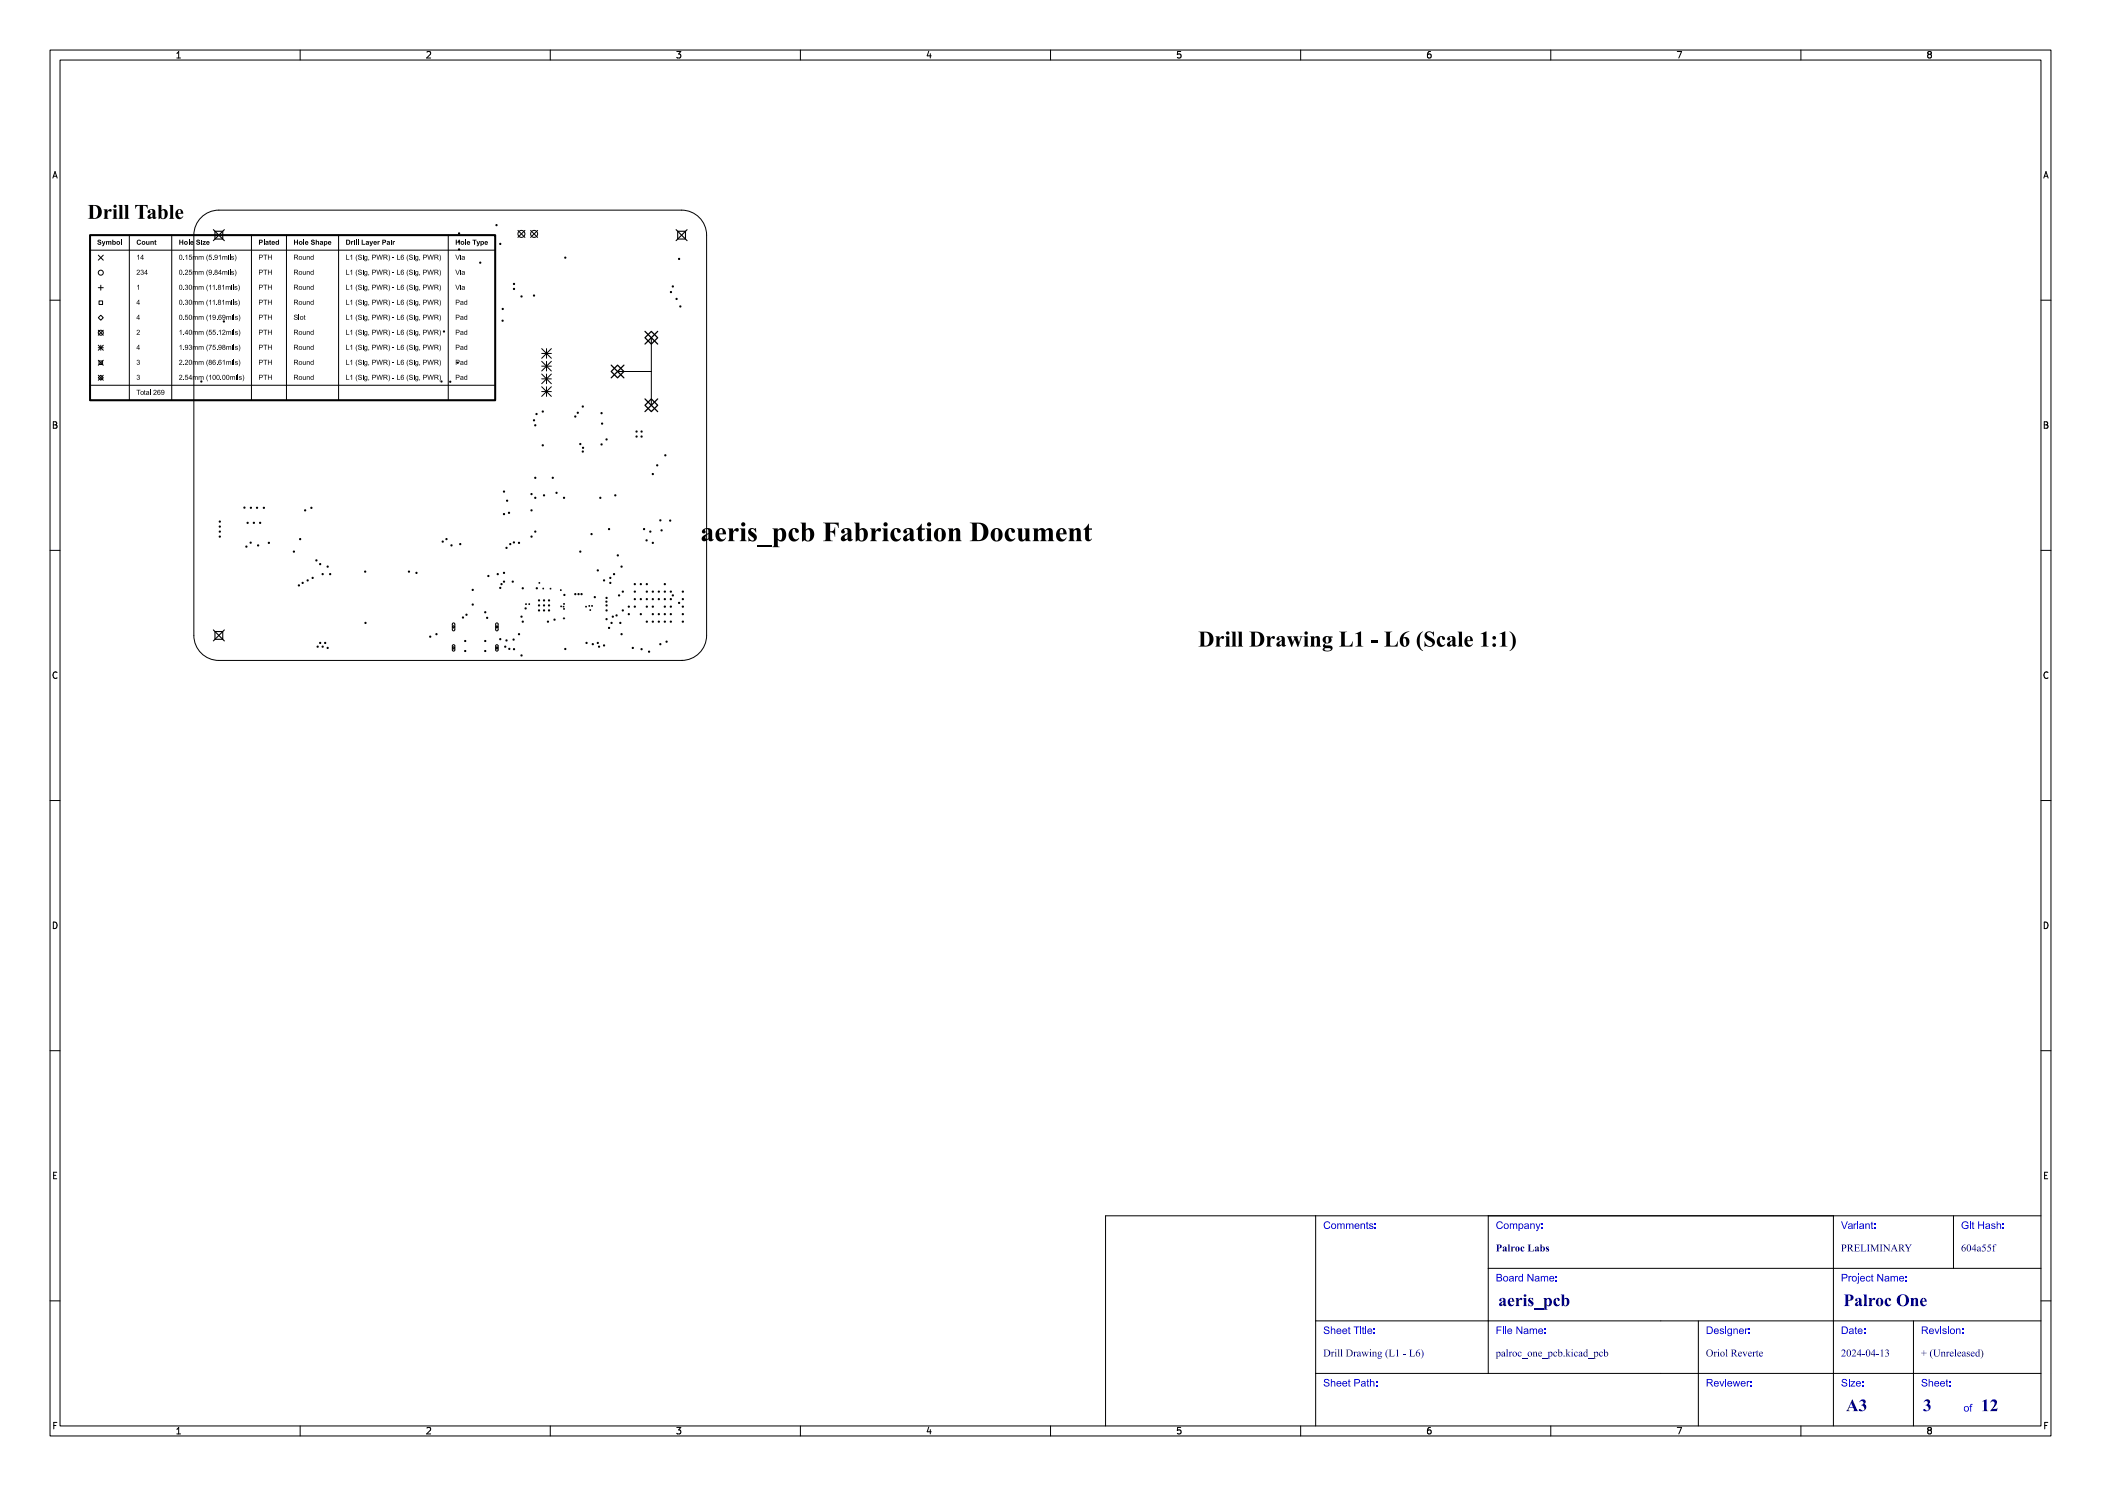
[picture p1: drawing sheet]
<svg xmlns="http://www.w3.org/2000/svg" width="420mm" height="297mm" viewBox="0 0 420 297" stroke-linecap="round" stroke-linejoin="round" font-family="sans-serif">
<defs><g id="words">
<text font-size="5.3" fill="#fff" x="140" y="108.5">aeris_pcb Fabrication Document</text>
<text font-size="4.3" fill="#fff" x="228.6" y="129.5">Drill Drawing L1 - L6 (Scale 1:1)</text>
<g font-size="3.3" fill="#fff">
<text x="299.5" y="261.2">aeris_pcb</text>
<text x="368.5" y="261.2">Palroc One</text>
<text x="369" y="282.2">A3</text>
<text x="384.4" y="282.3">3</text>
<text x="396" y="282.3">12</text>
</g>
<g font-size="2" fill="#fff">
<text x="264.5" y="245.7">Comments:</text>
<text x="299" y="245.7">Company:</text>
<text x="368" y="245.7">Variant:</text>
<text x="392" y="245.7">Git Hash:</text>
<text x="299" y="250.2">Palroc Labs</text>
<text x="368" y="250.2">PRELIMINARY</text>
<text x="392" y="250.2">604a55f</text>
<text x="299" y="256.2">Board Name:</text>
<text x="368" y="256.2">Project Name:</text>
<text x="264.5" y="266.7">Sheet Title:</text>
<text x="299" y="266.7">File Name:</text>
<text x="341" y="266.7">Designer:</text>
<text x="368" y="266.7">Date:</text>
<text x="384" y="266.7">Revision:</text>
<text x="264.5" y="271.2">Drill Drawing (L1 - L6)</text>
<text x="299" y="271.2">palroc_one_pcb.kicad_pcb</text>
<text x="341" y="271.2">Oriol Reverte</text>
<text x="368" y="271.2">2024-04-13</text>
<text x="384" y="271.2">+ (Unreleased)</text>
<text x="264.5" y="277.2">Sheet Path:</text>
<text x="341" y="277.2">Reviewer:</text>
<text x="368" y="277.2">Size:</text>
<text x="384" y="277.2">Sheet:</text>
<text x="392.5" y="282.2">of</text>
</g>
<g font-size="1.7" fill="#fff">
<text x="35" y="11.6">1</text>
<text x="85" y="11.6">2</text>
<text x="135" y="11.6">3</text>
<text x="185" y="11.6">4</text>
<text x="235" y="11.6">5</text>
<text x="285" y="11.6">6</text>
<text x="335" y="11.6">7</text>
<text x="385" y="11.6">8</text>
<text x="10.5" y="35.6">A</text>
<text x="408.5" y="35.6">A</text>
<text x="10.5" y="85.6">B</text>
<text x="408.5" y="85.6">B</text>
<text x="10.5" y="135.6">C</text>
<text x="408.5" y="135.6">C</text>
<text x="10.5" y="185.6">D</text>
<text x="408.5" y="185.6">D</text>
<text x="10.5" y="235.6">E</text>
<text x="408.5" y="235.6">E</text>
<text x="10.5" y="285.6">F</text>
<text x="35" y="286.7">1</text>
<text x="85" y="286.7">2</text>
<text x="135" y="286.7">3</text>
<text x="185" y="286.7">4</text>
<text x="235" y="286.7">5</text>
<text x="285" y="286.7">6</text>
<text x="335" y="286.7">7</text>
<text x="385" y="286.7">8</text>
<text x="408.5" y="285.6">F</text>
</g>
</g></defs>
<path d="M18 47h81v33h-81z" fill="none" stroke="#000" stroke-width=".4"/>
<g fill="none" stroke="#000" stroke-width=".2">
<path d="M10 10h400v277h-400zM12 12h396v273h-396zM35.3 11.6h.8M35.3 10.7l.4-.4v1.3M60 10v2M85.3 10.4l.5-.1 .3 .4-.8 .9h.8M110 10v2M135.3 10.3h.8l-.4 .5 .3 .1v.6l-.2 .1-.5-.1M160 10v2M185.7 10.2l-.4 1h.9M186 10.7v.9M210 10v2"/>
<path d="M236 10.3h-.6l-.1 .6 .2-.1 .5 .1 .1 .1-.1 .5-.2 .1-.5-.1M260 10v2M286 10.3l-.4 .1-.2 .2-.1 .7 .3 .3 .4-.1 .1-.5-.1-.1-.4-.1-.3 .2M310 10v2M335.3 10.3h.9l-.6 1.3M360 10v2M385.6 10.9l-.3 .2 .1 .4 .2 .1 .4-.1 .1-.2-.1-.3-.2-.1M385.6 10.9l-.3-.3 .3-.3h.2l.3 .2-.3 .4M385.6 10.9h.2M10.6 35.6l.4-1.3 .4 1.3M10.7 35.2h.6M408.6 35.6l.4-1.3 .4 1.3"/>
<path d="M408.7 35.2h.6M10 60h2M18 47h81M18 50h81M19.6 57.5h1M19.6 51l1 1M20.1 57v1M20.6 51l-1 1M25.9 47v33M34.3 47v33M40.5 43.2a5 5 0 0 1 3.3-1.2h92.4a5 5 0 0 1 5.1 5v80a5 5 0 0 1-5.1 5h-92.4a5 5 0 0 1-5-5v-80a5 5 0 0 1 1.7-3.8zM50.3 47v33"/>
<path d="M57.3 47v33M67.7 47v33M89.6 47v33M103.5 46l1.4 1.5M104.9 46l-1.4 1.5M106.1 46l1.4 1.5M107.5 46l-1.4 1.5M408 60h2M18 77h81M19.6 63.5l.5-.5 .5 .5-.5 .5zM19.6 75l1 1M19.6 72l1 1"/>
<path d="M19.6 69.5h1M19.6 69l1 1M19.6 66l1 1M19.8 72.1h.7v.8h-.7zM19.8 60.1h.7v.8h-.7zM20.1 75l.5 .5-.5 .5-.5-.5zM20.1 69v1M20.6 75l-1 1M20.6 72l-1 1M20.6 69l-1 1M20.6 66l-1 1M108.3 78.3h1.9"/>
<path d="M108.3 77.3l1.9 1.9M108.3 75.7h1.9M108.3 74.8l1.9 1.9M108.3 73.2h1.9M108.3 72.2l1.9 1.9M108.3 70.6h1.9M108.3 69.7l1.9 1.9M109.2 69.7v1.9M109.2 72.2v1.9M109.2 74.8v1.9M109.2 77.3v1.9M110.2 77.3l-1.9 1.9"/>
<path d="M110.2 74.8l-1.9 1.9M110.2 72.2l-1.9 1.9M110.2 69.7l-1.9 1.9M123.5 74.3h6.7M130.2 67.5v13.5M10.7 84.3h.4l.2 .2-.2 .4 .2 .1 .1 .3-.2 .3h-.5zM10.7 84.9h.4M18 80h81M408.6 84.3h.5l.2 .2-.2 .4 .2 .1 .1 .3-.3 .3h-.5zM408.6 84.9h.5M10 110h2M107.7 116.4l.2 .2"/>
<path d="M107.9 116.4l-.2 .2M108.5 117.6l.2 .1M108.7 117.6l-.2 .1M110 117.6l.1 .1M110.1 117.6l-.1 .1M112 117.9l.2 .1M112.2 117.9l-.2 .1M408 110h2M11.4 134.4a.62 .62 0 0 0-.9 .5 .62 .62 0 0 0 .7 .7l.2-.1M90.4 129.5l.3-.3 .2 .3-.2 .2zM90.5 128.9h.3l.1 .2v.8l-.2 .2-.3-.2zM90.5 124.6h.3l.1 .1v1.1l-.2 .3-.3-.3z"/>
<path d="M90.7 125l.2 .3-.2 .2-.3-.2zM92.9 130h.2v.2h-.2zM92.9 128h.2v.2h-.2zM96.9 130h.2v.2h-.2zM96.9 128h.2v.2h-.2zM99.1 129.5l.2-.3 .3 .3-.3 .2zM99.1 125.3l.2-.3 .3 .3-.3 .2zM99.2 128.9l.1-.1 .3 .3v.8l-.3 .2-.2-.2zM99.2 124.6l.1-.1 .3 .2v1.1l-.3 .3-.2-.3zM105.1 120.7l.1 .1M105.2 120.7l-.1 .1M105.7 120.7l.2 .1"/>
<path d="M105.9 120.7l-.2 .1M112.1 121.1l.1 .2M112.2 121.1l-.1 .2M112.6 121.2l.1 .1M112.6 123.6h.3M112.7 121.6l.1 .2M112.7 120.6l.1 .2M112.7 121.2l-.1 .1M112.7 123.4v.3M112.8 121.6l-.1 .2M112.8 120.6l-.1 .2M117.1 121.2l.1 .1"/>
<path d="M117.2 121.2l-.1 .1M117.7 121l.2 .2M117.9 121l-.2 .2M117.9 121.9l.2 .1M118.1 121.9l-.2 .1M118.3 121l.1 .2M118.4 121l-.1 .2M136.2 132h.1M409.4 134.4a.62 .62 0 0 0-.9 .5 .62 .62 0 0 0 .6 .7l.3-.1M10 160h2M408 160h2M10.7 184.3a.66 .66 0 0 1 .7 .6 .66 .66 0 0 1-.7 .7z"/>
<path d="M408.6 184.3a.66 .66 0 0 1 .8 .6 .66 .66 0 0 1-.8 .7zM10 210h2M408 210h2M10.7 234.9h.5M11.3 234.3h-.6v1.3h.6M408.7 234.9h.4M409.3 234.3h-.6v1.3h.6M10 260h2M408 260h2M10.8 284.9h.4M11.4 284.3h-.6v1.3M35.3 285.7l.4-.4v1.3"/>
<path d="M35.3 286.6h.8M60 285v2M85.3 285.4l.5-.1 .3 .4-.8 .9h.8M110 285v2M135.3 285.3h.8l-.4 .5 .3 .1v.6l-.2 .1-.5-.1M160 285v2M185.7 285.2l-.4 1h.9M186 285.7v.9M210 285v2M236 285.3h-.6l-.1 .6 .2-.1 .5 .1 .1 .1-.1 .5-.2 .1-.5-.1M260 285v2M286 285.3l-.4 .1-.2 .2-.1 .7 .3 .3 .4-.1 .1-.5-.1-.1-.4-.1-.3 .2"/>
<path d="M310 285v2M335.3 285.3h.9l-.6 1.3M360 285v2M385.6 285.9l-.3-.3 .3-.3h.2l.3 .2-.3 .4M385.6 285.9l-.3 .2v.2l.3 .3 .4-.1 .1-.2v-.2l-.3-.2M385.6 285.9h.2M408.7 284.9h.5M409.4 284.3h-.7v1.3"/>
<circle cx="20.1" cy="54.5" r=".5"/>
<circle cx="91.8" cy="46.7" r=".12"/>
<circle cx="91.8" cy="48.2" r=".12"/>
<circle cx="91.8" cy="49.8" r=".12"/>
<circle cx="96" cy="52.5" r=".12"/>
<circle cx="99.2" cy="45" r=".12"/>
<circle cx="100" cy="48.7" r=".13"/>
<circle cx="102.7" cy="57.8" r=".12"/>
<circle cx="102.7" cy="56.7" r=".12"/>
<circle cx="104.2" cy="46.8" r=".7"/>
<circle cx="104.2" cy="59.3" r=".13"/>
<circle cx="106.7" cy="59.1" r=".13"/>
<circle cx="106.8" cy="46.8" r=".7"/>
<circle cx="113" cy="51.5" r=".12"/>
<circle cx="134.1" cy="58.4" r=".13"/>
<circle cx="134.5" cy="57.2" r=".12"/>
<circle cx="135.2" cy="59.7" r=".12"/>
<circle cx="135.7" cy="51.8" r=".12"/>
<circle cx="20.1" cy="66.5" r=".5"/>
<circle cx="40.2" cy="76.2" r=".13"/>
<circle cx="44.7" cy="64.3" r=".12"/>
<circle cx="88.3" cy="76.3" r=".12"/>
<circle cx="88.8" cy="66.2" r=".13"/>
<circle cx="90" cy="76.3" r=".12"/>
<circle cx="91.5" cy="72.5" r=".12"/>
<circle cx="100.5" cy="64.1" r=".12"/>
<circle cx="100.5" cy="61.8" r=".12"/>
<circle cx="136" cy="61.3" r=".13"/>
<circle cx="100.7" cy="98.3" r=".13"/>
<circle cx="106.2" cy="98.8" r=".13"/>
<circle cx="106.7" cy="84" r=".13"/>
<circle cx="107" cy="85" r=".12"/>
<circle cx="107" cy="99.5" r=".12"/>
<circle cx="107" cy="95.5" r=".12"/>
<circle cx="107.2" cy="82.7" r=".13"/>
<circle cx="108.5" cy="82.2" r=".13"/>
<circle cx="108.5" cy="89" r=".13"/>
<circle cx="108.7" cy="99" r=".12"/>
<circle cx="110.5" cy="95.5" r=".12"/>
<circle cx="111.2" cy="98.5" r=".12"/>
<circle cx="112.8" cy="99.5" r=".13"/>
<circle cx="115" cy="83.3" r=".13"/>
<circle cx="115.5" cy="82.5" r=".12"/>
<circle cx="116" cy="88.8" r=".12"/>
<circle cx="116.5" cy="81.2" r=".12"/>
<circle cx="116.5" cy="90.2" r=".12"/>
<circle cx="116.5" cy="89.5" r=".12"/>
<circle cx="120" cy="99.5" r=".13"/>
<circle cx="120.2" cy="82.6" r=".12"/>
<circle cx="120.2" cy="88.8" r=".12"/>
<circle cx="120.4" cy="84.7" r=".12"/>
<circle cx="121.3" cy="87.8" r=".12"/>
<circle cx="123" cy="99" r=".12"/>
<circle cx="127.2" cy="86.3" r=".13"/>
<circle cx="127.2" cy="87.2" r=".12"/>
<circle cx="128.2" cy="86.3" r=".13"/>
<circle cx="128.3" cy="87.2" r=".12"/>
<circle cx="130.5" cy="94.8" r=".13"/>
<circle cx="131.4" cy="93" r=".13"/>
<circle cx="133" cy="91" r=".13"/>
<circle cx="43.9" cy="107.2" r=".13"/>
<circle cx="43.9" cy="104.2" r=".13"/>
<circle cx="43.9" cy="106.2" r=".13"/>
<circle cx="43.9" cy="105.2" r=".12"/>
<circle cx="48.9" cy="101.5" r=".13"/>
<circle cx="49.3" cy="109.2" r=".12"/>
<circle cx="49.5" cy="104.5" r=".12"/>
<circle cx="50.1" cy="108.5" r=".12"/>
<circle cx="50.2" cy="101.5" r=".12"/>
<circle cx="50.7" cy="104.5" r=".12"/>
<circle cx="51.4" cy="101.5" r=".13"/>
<circle cx="51.6" cy="109" r=".12"/>
<circle cx="52" cy="104.5" r=".13"/>
<circle cx="52.8" cy="101.5" r=".13"/>
<circle cx="53.7" cy="108.5" r=".12"/>
<circle cx="58.8" cy="110.2" r=".13"/>
<circle cx="59.7" cy="117" r=".12"/>
<circle cx="60" cy="107.8" r=".13"/>
<circle cx="60.5" cy="116.5" r=".13"/>
<circle cx="61" cy="102" r=".13"/>
<circle cx="61.5" cy="116" r=".12"/>
<circle cx="62.3" cy="101.5" r=".12"/>
<circle cx="62.5" cy="115.5" r=".13"/>
<circle cx="63.2" cy="112" r=".13"/>
<circle cx="64" cy="112.8" r=".13"/>
<circle cx="64.5" cy="114.7" r=".12"/>
<circle cx="65.5" cy="113.3" r=".13"/>
<circle cx="66" cy="114.7" r=".13"/>
<circle cx="73" cy="114.2" r=".12"/>
<circle cx="81.8" cy="114.2" r=".12"/>
<circle cx="83.3" cy="114.5" r=".13"/>
<circle cx="88.5" cy="108.2" r=".12"/>
<circle cx="89.3" cy="107.8" r=".13"/>
<circle cx="90.2" cy="109" r=".12"/>
<circle cx="92" cy="108.7" r=".12"/>
<circle cx="94.5" cy="117.9" r=".12"/>
<circle cx="97.6" cy="115.1" r=".12"/>
<circle cx="99.5" cy="114.7" r=".13"/>
<circle cx="100" cy="117.5" r=".13"/>
<circle cx="100.2" cy="116.8" r=".13"/>
<circle cx="100.7" cy="114.5" r=".13"/>
<circle cx="100.7" cy="116.3" r=".13"/>
<circle cx="100.8" cy="102.7" r=".13"/>
<circle cx="101.3" cy="109.5" r=".12"/>
<circle cx="101.4" cy="100.1" r=".13"/>
<circle cx="101.8" cy="102.5" r=".13"/>
<circle cx="102" cy="108.7" r=".12"/>
<circle cx="102.5" cy="116.3" r=".13"/>
<circle cx="102.7" cy="108.4" r=".12"/>
<circle cx="103.7" cy="108.5" r=".13"/>
<circle cx="104.5" cy="117.6" r=".12"/>
<circle cx="106.2" cy="107.3" r=".13"/>
<circle cx="106.2" cy="102" r=".12"/>
<circle cx="107" cy="106.3" r=".12"/>
<circle cx="107.3" cy="117.6" r=".12"/>
<circle cx="107.8" cy="120" r=".13"/>
<circle cx="109.7" cy="120" r=".13"/>
<circle cx="112.8" cy="118.9" r=".13"/>
<circle cx="115" cy="118.8" r=".13"/>
<circle cx="115.6" cy="118.8" r=".12"/>
<circle cx="116" cy="110.3" r=".12"/>
<circle cx="116.3" cy="118.8" r=".13"/>
<circle cx="118.2" cy="106.7" r=".13"/>
<circle cx="118.9" cy="119.3" r=".12"/>
<circle cx="119.5" cy="114" r=".12"/>
<circle cx="120.8" cy="116" r=".12"/>
<circle cx="121.3" cy="119.5" r=".12"/>
<circle cx="121.8" cy="105.7" r=".12"/>
<circle cx="122" cy="115.5" r=".12"/>
<circle cx="122" cy="116.5" r=".12"/>
<circle cx="122.8" cy="114.7" r=".13"/>
<circle cx="123.5" cy="111" r=".13"/>
<circle cx="123.8" cy="119" r=".12"/>
<circle cx="124.2" cy="113.3" r=".13"/>
<circle cx="124.5" cy="118.2" r=".13"/>
<circle cx="126.9" cy="119.8" r=".13"/>
<circle cx="126.9" cy="116.8" r=".13"/>
<circle cx="126.9" cy="118.3" r=".12"/>
<circle cx="128.1" cy="119.8" r=".13"/>
<circle cx="128.1" cy="116.8" r=".13"/>
<circle cx="128.8" cy="105.7" r=".13"/>
<circle cx="129.2" cy="108" r=".12"/>
<circle cx="129.3" cy="119.8" r=".13"/>
<circle cx="129.3" cy="116.8" r=".13"/>
<circle cx="129.3" cy="118.2" r=".13"/>
<circle cx="130" cy="106.2" r=".13"/>
<circle cx="130.5" cy="119.8" r=".13"/>
<circle cx="130.5" cy="108.5" r=".13"/>
<circle cx="130.5" cy="118.2" r=".13"/>
<circle cx="131.7" cy="119.8" r=".12"/>
<circle cx="131.7" cy="118.3" r=".12"/>
<circle cx="132" cy="104" r=".12"/>
<circle cx="132.2" cy="106" r=".12"/>
<circle cx="132.9" cy="116.8" r=".13"/>
<circle cx="132.9" cy="119.8" r=".13"/>
<circle cx="132.9" cy="118.3" r=".12"/>
<circle cx="134" cy="104.1" r=".12"/>
<circle cx="134.1" cy="119.8" r=".13"/>
<circle cx="134.1" cy="118.3" r=".12"/>
<circle cx="134.5" cy="119" r=".12"/>
<circle cx="136.5" cy="119.8" r=".13"/>
<circle cx="136.5" cy="118.2" r=".13"/>
<circle cx="63.5" cy="129.2" r=".12"/>
<circle cx="64" cy="128.5" r=".13"/>
<circle cx="64.5" cy="129.2" r=".12"/>
<circle cx="65" cy="128.5" r=".12"/>
<circle cx="65.5" cy="129.5" r=".13"/>
<circle cx="73.1" cy="124.5" r=".13"/>
<circle cx="86" cy="127.2" r=".12"/>
<circle cx="87.2" cy="126.8" r=".12"/>
<circle cx="92.5" cy="123.4" r=".12"/>
<circle cx="93.2" cy="122.9" r=".12"/>
<circle cx="94.5" cy="120.8" r=".12"/>
<circle cx="97" cy="122.4" r=".13"/>
<circle cx="97.4" cy="123.5" r=".13"/>
<circle cx="100" cy="127.7" r=".13"/>
<circle cx="101" cy="129.2" r=".12"/>
<circle cx="101.3" cy="128" r=".12"/>
<circle cx="101.8" cy="129.7" r=".13"/>
<circle cx="102.7" cy="127.8" r=".12"/>
<circle cx="102.7" cy="129.7" r=".12"/>
<circle cx="103.7" cy="126.7" r=".13"/>
<circle cx="104.3" cy="123.2" r=".12"/>
<circle cx="104.3" cy="131" r=".12"/>
<circle cx="104.5" cy="124.3" r=".12"/>
<circle cx="105.1" cy="121.6" r=".13"/>
<circle cx="107.8" cy="121" r=".13"/>
<circle cx="107.8" cy="122" r=".12"/>
<circle cx="108.7" cy="121" r=".13"/>
<circle cx="108.7" cy="120" r=".12"/>
<circle cx="108.7" cy="122" r=".12"/>
<circle cx="109.5" cy="124.2" r=".13"/>
<circle cx="109.7" cy="121" r=".13"/>
<circle cx="109.8" cy="122" r=".12"/>
<circle cx="110.8" cy="123.9" r=".12"/>
<circle cx="113" cy="129.7" r=".12"/>
<circle cx="117.2" cy="128.5" r=".12"/>
<circle cx="118.5" cy="128.8" r=".13"/>
<circle cx="119.5" cy="128.5" r=".12"/>
<circle cx="119.8" cy="129.2" r=".12"/>
<circle cx="120.7" cy="129" r=".12"/>
<circle cx="121.2" cy="120.2" r=".12"/>
<circle cx="121.2" cy="121" r=".13"/>
<circle cx="121.3" cy="123.7" r=".12"/>
<circle cx="121.3" cy="122" r=".12"/>
<circle cx="121.8" cy="125.5" r=".12"/>
<circle cx="122.3" cy="124.5" r=".13"/>
<circle cx="122.5" cy="123.2" r=".12"/>
<circle cx="123.2" cy="123" r=".12"/>
<circle cx="124" cy="124.5" r=".13"/>
<circle cx="124.3" cy="126.7" r=".12"/>
<circle cx="124.5" cy="122" r=".12"/>
<circle cx="125.7" cy="122.8" r=".12"/>
<circle cx="125.7" cy="121.3" r=".12"/>
<circle cx="126.5" cy="129.5" r=".13"/>
<circle cx="126.9" cy="121.3" r=".12"/>
<circle cx="128.1" cy="122.8" r=".13"/>
<circle cx="128.3" cy="129.7" r=".12"/>
<circle cx="129.3" cy="121.2" r=".13"/>
<circle cx="129.3" cy="124.2" r=".13"/>
<circle cx="129.7" cy="130.2" r=".12"/>
<circle cx="130.5" cy="122.8" r=".13"/>
<circle cx="130.5" cy="121.2" r=".13"/>
<circle cx="130.5" cy="124.2" r=".13"/>
<circle cx="131.7" cy="122.8" r=".12"/>
<circle cx="131.7" cy="124.3" r=".12"/>
<circle cx="132" cy="128.8" r=".13"/>
<circle cx="132.9" cy="122.8" r=".13"/>
<circle cx="132.9" cy="124.3" r=".12"/>
<circle cx="132.9" cy="121.3" r=".12"/>
<circle cx="133.2" cy="128.3" r=".13"/>
<circle cx="134.1" cy="122.8" r=".13"/>
<circle cx="134.1" cy="121.3" r=".12"/>
<circle cx="134.1" cy="124.3" r=".12"/>
<circle cx="135.7" cy="120.5" r=".12"/>
<circle cx="136.5" cy="122.8" r=".13"/>
<circle cx="136.5" cy="121.2" r=".13"/>
<circle cx="136.5" cy="124.2" r=".13"/>
</g>
<g fill="#000">
<path d="M17.6 41h1.2a1.4 1.4 0 0 1 1.6 1.4 1.4 1.4 0 0 1-1.6 1.3h-1.2l.3-.1v-.3h.7v.1a.54 .54 0 0 0 .7 .2 .54 .54 0 0 0 .2-.6 1.32 1.32 0 0 0-.7-1.9h-.2v2.2h-.7v-2.1z" fill-rule="evenodd"/>
<path d="M19.6 48l.3-.1 .3 .2v.1h-.2l-.3-.1 .1 .2a.38 .38 0 0 1 .4 .3 .38 .38 0 0 1-.2 .4 .38 .38 0 0 1-.5-.3v-.1h.1a.19 .19 0 0 0 .2 .2 .19 .19 0 0 0 .2-.3l-.5-.2z" fill-rule="evenodd"/>
<path d="M20.3 48.2h.2l.2 .5 .2-.5h.2l-.5 1h-.2v-.1l.2-.2z" fill-rule="evenodd"/>
<path d="M21.2 48.2h1l.1 .7h-.2l-.1-.6-.2 .1v.5h-.2l-.1-.6-.1 .1v.5h-.2z" fill-rule="evenodd"/>
<path d="M20.7 41.8h.8v.5a.46 .46 0 0 1 .3-.5 .46 .46 0 0 1 .5 .2 .33 .33 0 0 1-.2 .3 .33 .33 0 0 1-.4-.1l-.2 .4v.7v.3l.2 .1h-1l.2-.4v-1.2z" fill-rule="evenodd"/>
<path d="M22.4 47.9h.2v.4a.33 .33 0 0 1 .5 0 .33 .33 0 0 1 0 .5 .33 .33 0 0 1-.5 0l-.2 .1v-.4h.2l.1 .2a.18 .18 0 0 0 .3 0 .18 .18 0 0 0-.1-.3 .18 .18 0 0 0-.3 .1h-.2z" fill-rule="evenodd"/>
<path d="M22.5 41.8h.8v1.7l.2 .2h-1l.2-.4v-1.3z" fill-rule="evenodd"/>
<path d="M23.4 48.3a.38 .38 0 0 1 .6 .1 .38 .38 0 0 1-.3 .5 .38 .38 0 0 1-.4-.3h.2a.19 .19 0 0 0 .2 .1 .19 .19 0 0 0 .1-.3 .19 .19 0 0 0-.3 .1l-.2 .1z" fill-rule="evenodd"/>
<path d="M24.2 47.9h.2v1h-.2z" fill-rule="evenodd"/>
<path d="M23.6 41h.9v2.5l.2 .2h-1.1l.3-.4v-2.1z" fill-rule="evenodd"/>
<path d="M24.8 41h.8v2.5l.3 .2h-1.1l.2-.4v-2.1z" fill-rule="evenodd"/>
<path d="M27.4 57.2l.4-.3v1h-.1v-.8l-.3 .2z" fill-rule="evenodd"/>
<path d="M27.4 51.2l.4-.3v1h-.1v-.8l-.3 .2z" fill-rule="evenodd"/>
<path d="M27.4 54a.35 .35 0 0 1 .6 .1 .35 .35 0 0 1-.3 .5l-.2 .2h.5v.1h-.7l.4-.4a.21 .21 0 0 0 .2-.3 .21 .21 0 0 0-.2-.2 .21 .21 0 0 0-.3 .2h-.1z" fill-rule="evenodd"/>
<path d="M27.4 48l.6-.1 .2 .3h-.2a.27 .27 0 0 0-.4 0 .27 .27 0 0 0 0 .4 .27 .27 0 0 0 .4 0h.2a.49 .49 0 0 1-.8 .2 .49 .49 0 0 1 0-.8z" fill-rule="evenodd"/>
<path d="M28.2 54a.27 .27 0 0 1 .4 0 .27 .27 0 0 1 0 .4 .31 .31 0 0 1 0 .5 .31 .31 0 0 1-.5-.3h.1a.2 .2 0 0 0 .3 .2 .2 .2 0 0 0 .1-.2 .2 .2 0 0 0-.3-.2v-.1a.17 .17 0 0 0 .3-.1 .17 .17 0 0 0-.2-.2 .17 .17 0 0 0-.2 .2h-.1z" fill-rule="evenodd"/>
<path d="M28.5 50.9l.1 .7h.1l-.1 .3h-.1v-.2h-.5v-.1h.5v-.5l-.5 .5z" fill-rule="evenodd"/>
<path d="M28.4 48.3a.38 .38 0 0 1 .6 .1 .38 .38 0 0 1-.2 .5 .38 .38 0 0 1-.5-.3h.2a.19 .19 0 0 0 .3 .1 .19 .19 0 0 0 0-.3 .19 .19 0 0 0-.3 .1l-.2 .1z" fill-rule="evenodd"/>
<path d="M29.3 53.9l.1 .7h.1l-.1 .3h-.1v-.2h-.5v-.1h.5v-.5l-.5 .5z" fill-rule="evenodd"/>
<path d="M27 41h2.5v.7a.76 .76 0 0 0-.9-.6v2.4l.4 .2h-1.5l.4-.2v-2.4a.75 .75 0 0 0-.9 .6z" fill-rule="evenodd"/>
<path d="M29.2 48.2h.2l.1 .6 .2-.1v-.5h.2v.7l-.6-.1z" fill-rule="evenodd"/>
<path d="M29.6 42.1a.79 .79 0 0 1 .9-.3 .79 .79 0 0 1 .6 .7v.9h.1a.39 .39 0 0 1-.3 .4 .39 .39 0 0 1-.4-.3 .51 .51 0 0 1-.6 .3 .51 .51 0 0 1-.4-.5l.5-.1 .2 .2 .3-.1v-.6l-.5 .5h-.5l1-.7v-.4a.25 .25 0 0 0-.4-.2 .25 .25 0 0 0 0 .4 .3 .3 0 0 1-.5 .2 .3 .3 0 0 1 0-.4z" fill-rule="evenodd"/>
<path d="M30.1 48.2l.6 .1v.6h-.2l-.1-.6-.1 .1v.5h-.2z" fill-rule="evenodd"/>
<path d="M30.9 48l.2-.1v.3h.2l-.2 .4 .2 .3-.3-.1z" fill-rule="evenodd"/>
<path d="M31.5 41h.8v1a.78 .78 0 0 1 1-.1 .78 .78 0 0 1 .2 1 .88 .88 0 0 1-.5 .8 .88 .88 0 0 1-.9-.1l-.4 .2v-1.6h.6a1.58 1.58 0 0 0 .1 1.4h.3a1.43 1.43 0 0 0 0-1.6l-.4 .2h-.6v-1z" fill-rule="evenodd"/>
<path d="M33.8 41h.8v2.5l.2 .2h-1l.2-.4v-2.1z" fill-rule="evenodd"/>
<path d="M35.8 47.9h.2v.4h.4v-.4h.2v1h-.2v-.4h-.4v.4h-.2z" fill-rule="evenodd"/>
<path d="M35.3 42.1a.77 .77 0 0 1 .9-.2 .77 .77 0 0 1 .4 .8h-1a.54 .54 0 0 0 .3 .7 .54 .54 0 0 0 .7-.2 .82 .82 0 0 1-1.1 .5 .82 .82 0 0 1-.4-1.1h1l-.1-.6a.37 .37 0 0 0-.4 .1 .37 .37 0 0 0 0 .4h-.5z" fill-rule="evenodd"/>
<path d="M35.9 60l.1-.1a.49 .49 0 0 1 .5 .5 .49 .49 0 0 1-.5 .5l-.2-.3v-.2h.1a.25 .25 0 0 0 0 .4 .25 .25 0 0 0 .4 0 .25 .25 0 0 0 0-.4 .25 .25 0 0 0 0-.3 .25 .25 0 0 0-.4 0 .25 .25 0 0 0 0 .3h-.1z" fill-rule="evenodd"/>
<path d="M35.9 57l.1-.1a.49 .49 0 0 1 .5 .5 .49 .49 0 0 1-.5 .5l-.2-.3v-.2h.1a.25 .25 0 0 0 0 .4 .25 .25 0 0 0 .4 0 .25 .25 0 0 0 0-.4 .25 .25 0 0 0 0-.3 .25 .25 0 0 0-.4 0 .25 .25 0 0 0 0 .3h-.1z" fill-rule="evenodd"/>
<path d="M35.9 54l.1-.1a.49 .49 0 0 1 .5 .5 .49 .49 0 0 1-.5 .5l-.2-.3v-.2h.1a.25 .25 0 0 0 0 .4 .25 .25 0 0 0 .4 0 .25 .25 0 0 0 0-.4 .25 .25 0 0 0 0-.3 .25 .25 0 0 0-.4 0 .25 .25 0 0 0 0 .3h-.1z" fill-rule="evenodd"/>
<path d="M35.9 51l.1-.1a.49 .49 0 0 1 .5 .5 .49 .49 0 0 1-.5 .5l-.2-.3v-.2h.1a.25 .25 0 0 0 0 .4 .25 .25 0 0 0 .4 0 .25 .25 0 0 0 0-.4 .25 .25 0 0 0 0-.3 .25 .25 0 0 0-.4 0 .25 .25 0 0 0 0 .3h-.1z" fill-rule="evenodd"/>
<path d="M36.6 57.8l.2 .1z" fill-rule="evenodd"/>
<path d="M36.6 54.8l.2 .1z" fill-rule="evenodd"/>
<path d="M36.6 51.8l.2 .1z" fill-rule="evenodd"/>
<path d="M37.1 57a.27 .27 0 0 1 .4 0 .27 .27 0 0 1-.1 .4 .31 .31 0 0 1 0 .5 .31 .31 0 0 1-.4-.3h.1a.2 .2 0 0 0 .2 .2 .2 .2 0 0 0 .2-.2 .2 .2 0 0 0-.3-.2v-.1a.17 .17 0 0 0 .2-.1 .17 .17 0 0 0-.1-.2 .17 .17 0 0 0-.2 .2h-.1z" fill-rule="evenodd"/>
<path d="M36.9 48.3a.38 .38 0 0 1 .6 .1 .38 .38 0 0 1-.2 .5 .38 .38 0 0 1-.5-.3h.2a.19 .19 0 0 0 .3 .1 .19 .19 0 0 0 0-.3 .19 .19 0 0 0-.3 .1l-.2 .1z" fill-rule="evenodd"/>
<path d="M37 51.2l.4-.3v1h-.1v-.8l-.3 .2z" fill-rule="evenodd"/>
<path d="M37.1 54a.35 .35 0 0 1 .5 .1 .35 .35 0 0 1-.3 .5l-.2 .2h.5v.1h-.7l.4-.4a.21 .21 0 0 0 .2-.3 .21 .21 0 0 0-.2-.2 .21 .21 0 0 0-.2 .2h-.1z" fill-rule="evenodd"/>
<path d="M37.7 47.9h.2v1h-.2z" fill-rule="evenodd"/>
<path d="M37.9 53.9h.4v.1h-.4v.3a.33 .33 0 0 1 .5 .2 .33 .33 0 0 1-.3 .4 .33 .33 0 0 1-.4-.3h.2a.22 .22 0 0 0 .3 .1 .22 .22 0 0 0 0-.3 .22 .22 0 0 0-.3 .1l-.1-.1z" fill-rule="evenodd"/>
<path d="M37.9 50.9h.4v.1h-.4v.3a.33 .33 0 0 1 .5 .2 .33 .33 0 0 1-.3 .4 .33 .33 0 0 1-.4-.3h.2a.22 .22 0 0 0 .3 .1 .22 .22 0 0 0 0-.3 .22 .22 0 0 0-.3 .1l-.1-.1z" fill-rule="evenodd"/>
<path d="M37.9 60v-.1a.49 .49 0 0 1 .5 .5 .49 .49 0 0 1-.5 .5l-.1-.3-.1-.2h.2a.25 .25 0 0 0 0 .4 .25 .25 0 0 0 .3 0 .25 .25 0 0 0 .1-.4 .25 .25 0 0 0-.1-.3 .25 .25 0 0 0-.3 0 .25 .25 0 0 0 0 .3h-.2z" fill-rule="evenodd"/>
<path d="M37.9 57v-.1a.49 .49 0 0 1 .5 .5 .49 .49 0 0 1-.5 .5l-.1-.3-.1-.2h.2a.25 .25 0 0 0 0 .4 .25 .25 0 0 0 .3 0 .25 .25 0 0 0 .1-.4 .25 .25 0 0 0-.1-.3 .25 .25 0 0 0-.3 0 .25 .25 0 0 0 0 .3h-.2z" fill-rule="evenodd"/>
<path d="M38.1 48.3l.5-.1 .1 .4-.5 .1 .2 .1 .3-.1a.35 .35 0 0 1-.4 .2 .35 .35 0 0 1-.3-.4h.5l-.1-.2-.4 .2z" fill-rule="evenodd"/>
<path d="M38.5 57.2h.9l.1 .7h-.1v-.5l-.1-.1-.2 .1v.5h-.1v-.5l-.2-.1-.1 .1v.5h-.2z" fill-rule="evenodd"/>
<path d="M38.5 54.2h.9l.1 .7h-.1v-.5l-.1-.1-.2 .1v.5h-.1v-.5l-.2-.1-.1 .1v.5h-.2z" fill-rule="evenodd"/>
<path d="M38.5 51.2h.9l.1 .7h-.1v-.5l-.1-.1-.2 .1v.5h-.1v-.5l-.2-.1-.1 .1v.5h-.2z" fill-rule="evenodd"/>
<path d="M39.3 48l.4-.1 .3 .2v.1h-.2l-.3-.1v.2a.38 .38 0 0 1 .5 .3 .38 .38 0 0 1-.3 .4 .38 .38 0 0 1-.5-.3v-.1h.2a.19 .19 0 0 0 .2 .2 .19 .19 0 0 0 .1-.3l-.4-.2z" fill-rule="evenodd"/>
<path d="M39.7 57.2h.9l.1 .7h-.1v-.5l-.2-.1-.1 .1v.5h-.2l-.1-.6-.1 .1-.1 .5h-.1z" fill-rule="evenodd"/>
<path d="M39.7 54.2h.9l.1 .7h-.1v-.5l-.2-.1-.1 .1v.5h-.2l-.1-.6-.1 .1-.1 .5h-.1z" fill-rule="evenodd"/>
<path d="M39.7 51.2h.9l.1 .7h-.1v-.5l-.2-.1-.1 .1v.5h-.2l-.1-.6-.1 .1-.1 .5h-.1z" fill-rule="evenodd"/>
<path d="M40.2 47.9h.2v.2h-.2z" fill-rule="evenodd"/>
<path d="M40.2 48.2h.2v.7h-.2z" fill-rule="evenodd"/>
<path d="M40.5 48.2h.6l-.4 .6 .4-.1v.2h-.6l.4-.6h-.4z" fill-rule="evenodd"/>
<path d="M41.5 56.9l-.1 .8 .2 .5-.3-.6z" fill-rule="evenodd"/>
<path d="M41.5 53.9l-.1 .8 .2 .5-.3-.6z" fill-rule="evenodd"/>
<path d="M41.5 50.9l-.1 .8 .2 .5-.3-.6z" fill-rule="evenodd"/>
<path d="M41.3 48.3l.5-.1 .1 .4-.5 .1 .2 .1 .3-.1a.35 .35 0 0 1-.5 .2 .35 .35 0 0 1-.2-.4h.5l-.1-.2-.4 .2z" fill-rule="evenodd"/>
<path d="M41.8 50.9h.5v.1h-.4v.3a.33 .33 0 0 1 .4 .2 .33 .33 0 0 1-.2 .4 .33 .33 0 0 1-.4-.3h.1a.22 .22 0 0 0 .4 .1 .22 .22 0 0 0 0-.3 .22 .22 0 0 0-.4 .1l-.1-.1z" fill-rule="evenodd"/>
<path d="M41.8 54a.46 .46 0 0 1 .6 .4 .46 .46 0 0 1-.6 .5l-.1-.2 .4 .1 .1-.3-.3 .1-.2-.3 .1-.1a.2 .2 0 0 0 .3 .2 .2 .2 0 0 0 0-.3 .2 .2 0 0 0-.3 .1h-.1z" fill-rule="evenodd"/>
<path d="M41.8 57.2l.4-.3v1h-.2v-.8l-.2 .2z" fill-rule="evenodd"/>
<path d="M42.5 54.8l.2 .1z" fill-rule="evenodd"/>
<path d="M42.5 51.8l.2 .1z" fill-rule="evenodd"/>
<path d="M42.5 57.2l.4-.3v1h-.1v-.8l-.3 .2z" fill-rule="evenodd"/>
<path d="M43.2 57.8l.2 .1z" fill-rule="evenodd"/>
<path d="M43 51a.46 .46 0 0 1 .5 .4 .46 .46 0 0 1-.5 .5l-.1-.2 .4 .1 .1-.4-.4 .2-.1-.3 .1-.1a.2 .2 0 0 0 .3 .2 .2 .2 0 0 0 0-.3 .2 .2 0 0 0-.3 .1h-.1z" fill-rule="evenodd"/>
<path d="M43 54a.27 .27 0 0 1 .4 0 .27 .27 0 0 1-.1 .4 .32 .32 0 0 1 0 .5 .32 .32 0 0 1-.4-.3h.1a.21 .21 0 0 0 .3 .2 .21 .21 0 0 0 0-.3 .21 .21 0 0 0-.3 .1h-.1l.2-.2-.2-.2h.1a.16 .16 0 0 0 .3 .1 .16 .16 0 0 0 0-.3 .16 .16 0 0 0-.3 .1l-.1 .1z" fill-rule="evenodd"/>
<path d="M43.7 60a.27 .27 0 0 1 .4 0 .27 .27 0 0 1-.1 .4 .32 .32 0 0 1 0 .5 .32 .32 0 0 1-.5-.3h.2a.21 .21 0 0 0 .3 .2 .21 .21 0 0 0 0-.3 .21 .21 0 0 0-.3 .1h-.2l.2-.2-.1-.2h.1a.16 .16 0 0 0 .2 .1 .16 .16 0 0 0 .1-.3 .16 .16 0 0 0-.3 .1l-.1 .1z" fill-rule="evenodd"/>
<path d="M43.7 57a.27 .27 0 0 1 .4 0 .27 .27 0 0 1-.1 .4 .32 .32 0 0 1 0 .5 .32 .32 0 0 1-.5-.3h.2a.21 .21 0 0 0 .3 .2 .21 .21 0 0 0 0-.3 .21 .21 0 0 0-.3 .1h-.2l.2-.2-.1-.2h.1a.16 .16 0 0 0 .2 .1 .16 .16 0 0 0 .1-.3 .16 .16 0 0 0-.3 .1l-.1 .1z" fill-rule="evenodd"/>
<path d="M43.7 51.2l.4-.3v1h-.1v-.8l-.3 .2z" fill-rule="evenodd"/>
<path d="M44.1 53.9l.1 .7h.1l-.1 .3h-.2v-.2h-.4v-.1h.4v-.5l-.4 .5z" fill-rule="evenodd"/>
<path d="M44.5 54.2h.8l.1 .7h-.1v-.5l-.1-.1-.2 .1v.5h-.1l-.1-.6-.2 .1v.5h-.1z" fill-rule="evenodd"/>
<path d="M44.5 51.2h.8l.1 .7h-.1v-.5l-.1-.1-.2 .1v.5h-.1l-.1-.6-.2 .1v.5h-.1z" fill-rule="evenodd"/>
<path d="M44.4 57.2l.4-.3v1h-.1v-.8l-.3 .2z" fill-rule="evenodd"/>
<path d="M45.1 57.2h.9l.1 .7h-.1v-.5l-.1-.1-.2 .1v.5h-.1l-.2-.6-.1 .1-.1 .5h-.1z" fill-rule="evenodd"/>
<path d="M45.6 53.9l.1 .1z" fill-rule="evenodd"/>
<path d="M45.6 54.2h.1v.7h-.1z" fill-rule="evenodd"/>
<path d="M45.6 50.9l.1 .1z" fill-rule="evenodd"/>
<path d="M45.6 51.2h.1v.7h-.1z" fill-rule="evenodd"/>
<path d="M45.9 53.9h.1v1h-.1z" fill-rule="evenodd"/>
<path d="M45.9 50.9h.1v1h-.1z" fill-rule="evenodd"/>
<path d="M46.3 54.3l.4-.1 .1 .2-.5-.1 .2 .2a.27 .27 0 0 1 .2 .3 .27 .27 0 0 1-.3 .2 .27 .27 0 0 1-.2-.3h.1a.16 .16 0 0 0 .2 .2 .16 .16 0 0 0 .1-.3l-.3-.1z" fill-rule="evenodd"/>
<path d="M46.3 51.3l.4-.1 .1 .2-.5-.1 .2 .2a.27 .27 0 0 1 .2 .3 .27 .27 0 0 1-.3 .2 .27 .27 0 0 1-.2-.3h.1a.16 .16 0 0 0 .2 .2 .16 .16 0 0 0 .1-.3l-.3-.1z" fill-rule="evenodd"/>
<path d="M46.3 59.9l.1 .1z" fill-rule="evenodd"/>
<path d="M46.3 56.9l.1 .1z" fill-rule="evenodd"/>
<path d="M46.3 57.2h.1v.7h-.1z" fill-rule="evenodd"/>
<path d="M46.6 59.9h.1v1h-.1z" fill-rule="evenodd"/>
<path d="M46.6 56.9h.1v1h-.1z" fill-rule="evenodd"/>
<path d="M46.9 57.3l.5-.1v.2l-.4-.1 .2 .2a.27 .27 0 0 1 .2 .3 .27 .27 0 0 1-.3 .2 .27 .27 0 0 1-.2-.3h.1a.16 .16 0 0 0 .2 .2 .16 .16 0 0 0 .1-.3l-.4-.1z" fill-rule="evenodd"/>
<path d="M46.9 53.9l.4 .5-.3 .8 .1-.8z" fill-rule="evenodd"/>
<path d="M46.9 50.9l.4 .5-.3 .8 .1-.8z" fill-rule="evenodd"/>
<path d="M47.6 56.9l.3 .5-.2 .8 .1-.8z" fill-rule="evenodd"/>
<path d="M51.8 59.9h.4a.31 .31 0 0 1 .3 .3 .31 .31 0 0 1-.3 .3h-.3v.4h-.1v-.5h.5l.1-.2-.1-.2h-.4v.4h-.1z" fill-rule="evenodd"/>
<path d="M51.8 56.9h.4a.31 .31 0 0 1 .3 .3 .31 .31 0 0 1-.3 .3h-.3v.4h-.1v-.5h.5l.1-.2-.1-.2h-.4v.4h-.1z" fill-rule="evenodd"/>
<path d="M51.8 53.9h.4a.31 .31 0 0 1 .3 .3 .31 .31 0 0 1-.3 .3h-.3v.4h-.1v-.5h.5l.1-.2-.1-.2h-.4v.4h-.1z" fill-rule="evenodd"/>
<path d="M51.8 50.9h.4a.31 .31 0 0 1 .3 .3 .31 .31 0 0 1-.3 .3h-.3v.4h-.1v-.5h.5l.1-.2-.1-.2h-.4v.4h-.1z" fill-rule="evenodd"/>
<path d="M51.8 47.9h.5a.35 .35 0 0 1 .2 .5 .35 .35 0 0 1-.5 .1v.4h-.2v-.5h.4l.1-.2-.3-.1v.3h-.2z" fill-rule="evenodd"/>
<path d="M52.7 47.9h.2v1h-.2z" fill-rule="evenodd"/>
<path d="M52.6 56.9h.8v.1h-.3v.9h-.1v-.9h-.4z" fill-rule="evenodd"/>
<path d="M52.6 53.9h.8v.1h-.3v.9h-.1v-.9h-.4z" fill-rule="evenodd"/>
<path d="M52.6 50.9h.8v.1h-.3v.9h-.1v-.9h-.4z" fill-rule="evenodd"/>
<path d="M53.1 48.3l.5-.1 .1 .7h-.6l-.1-.2 .4 .1 .1-.2-.5 .1 .5-.3-.1-.1-.3 .1z" fill-rule="evenodd"/>
<path d="M53.6 56.9h.1v.4h.5v-.4h.2v1h-.2v-.5h-.5v.5h-.1z" fill-rule="evenodd"/>
<path d="M53.6 53.9h.1v.4h.5v-.4h.2v1h-.2v-.5h-.5v.5h-.1z" fill-rule="evenodd"/>
<path d="M53.6 50.9h.1v.4h.5v-.4h.2v1h-.2v-.5h-.5v.5h-.1z" fill-rule="evenodd"/>
<path d="M53.9 48l.2-.1v.3h.1l-.1 .4 .1 .3-.3-.1z" fill-rule="evenodd"/>
<path d="M54.4 48.3l.4-.1 .2 .4-.5 .1 .1 .1 .3-.1a.35 .35 0 0 1-.4 .2 .35 .35 0 0 1-.2-.4h.5l-.2-.2-.3 .2z" fill-rule="evenodd"/>
<path d="M55.2 48.3h.4v-.4h.2v1l-.2-.1-.3 .1-.2-.4h.2v.2a.17 .17 0 0 0 .2 0 .17 .17 0 0 0 0-.3 .17 .17 0 0 0-.2 .1h-.2z" fill-rule="evenodd"/>
<path d="M58.8 47.9h.2v.4h.4v-.4h.2v1h-.2v-.4h-.4v.4h-.2z" fill-rule="evenodd"/>
<path d="M58.8 59.9h.4a.28 .28 0 0 1 .4 .2 .28 .28 0 0 1-.3 .4l.4 .4-.6-.4h-.2v.4h-.1v-.5l.5-.1 .1-.1-.1-.2h-.4v.4h-.1z" fill-rule="evenodd"/>
<path d="M58.8 56.9h.4a.28 .28 0 0 1 .4 .2 .28 .28 0 0 1-.3 .4l.4 .4-.6-.4h-.2v.4h-.1v-.5l.5-.1 .1-.1-.1-.2h-.4v.4h-.1z" fill-rule="evenodd"/>
<path d="M58.8 53.9h.4a.28 .28 0 0 1 .4 .2 .28 .28 0 0 1-.3 .4l.4 .4-.6-.4h-.2v.4h-.1v-.5l.5-.1 .1-.1-.1-.2h-.4v.4h-.1z" fill-rule="evenodd"/>
<path d="M58.8 50.9h.4a.28 .28 0 0 1 .4 .2 .28 .28 0 0 1-.3 .4l.4 .4-.6-.4h-.2v.4h-.1v-.5l.5-.1 .1-.1-.1-.2h-.4v.4h-.1z" fill-rule="evenodd"/>
<path d="M59.8 57.3a.36 .36 0 0 1 .6 0 .36 .36 0 0 1-.2 .6 .36 .36 0 0 1-.5-.3h.1a.22 .22 0 0 0 .4 .1 .22 .22 0 0 0 0-.3 .22 .22 0 0 0-.3 .1l-.2 .1z" fill-rule="evenodd"/>
<path d="M59.8 54.3a.36 .36 0 0 1 .6 0 .36 .36 0 0 1-.2 .6 .36 .36 0 0 1-.5-.3h.1a.22 .22 0 0 0 .4 .1 .22 .22 0 0 0 0-.3 .22 .22 0 0 0-.3 .1l-.2 .1z" fill-rule="evenodd"/>
<path d="M59.8 51.3a.36 .36 0 0 1 .6 0 .36 .36 0 0 1-.2 .6 .36 .36 0 0 1-.5-.3h.1a.22 .22 0 0 0 .4 .1 .22 .22 0 0 0 0-.3 .22 .22 0 0 0-.3 .1l-.2 .1z" fill-rule="evenodd"/>
<path d="M59.9 48.3a.38 .38 0 0 1 .5 .1 .38 .38 0 0 1-.2 .5 .38 .38 0 0 1-.5-.3h.2a.19 .19 0 0 0 .3 .1 .19 .19 0 0 0 0-.3 .19 .19 0 0 0-.3 .1l-.2 .1z" fill-rule="evenodd"/>
<path d="M60.6 47.9h.2v1h-.2z" fill-rule="evenodd"/>
<path d="M60.5 57.2h.2v.5l.1 .1 .2-.1v-.5h.1v.7l-.5-.1z" fill-rule="evenodd"/>
<path d="M60.5 54.2h.2v.5l.1 .1 .2-.1v-.5h.1v.7l-.5-.1z" fill-rule="evenodd"/>
<path d="M60.5 51.2h.2v.5l.1 .1 .2-.1v-.5h.1v.7l-.5-.1z" fill-rule="evenodd"/>
<path d="M61.3 57.2l.6 .1v.6h-.1v-.5l-.2-.1-.1 .1-.1 .5h-.1z" fill-rule="evenodd"/>
<path d="M61.3 54.2l.6 .1v.6h-.1v-.5l-.2-.1-.1 .1-.1 .5h-.1z" fill-rule="evenodd"/>
<path d="M61.3 51.2l.6 .1v.6h-.1v-.5l-.2-.1-.1 .1-.1 .5h-.1z" fill-rule="evenodd"/>
<path d="M61.1 48.3l.4-.1 .1 .4-.4 .1 .1 .1 .3-.1a.35 .35 0 0 1-.4 .2 .35 .35 0 0 1-.2-.4h.5l-.2-.2-.3 .2z" fill-rule="evenodd"/>
<path d="M62.2 48l.4-.1 .3 .2v.1h-.2l-.3-.1 .1 .2a.38 .38 0 0 1 .4 .3 .38 .38 0 0 1-.3 .4 .38 .38 0 0 1-.4-.3l-.1-.1h.2a.19 .19 0 0 0 .2 .2 .19 .19 0 0 0 .2-.3l-.5-.2z" fill-rule="evenodd"/>
<path d="M62.2 57.3h.4v-.4h.1v1h-.5l-.1-.3h.1a.24 .24 0 0 0 .3 .1 .24 .24 0 0 0 .1-.3 .24 .24 0 0 0-.3-.1l-.2 .3z" fill-rule="evenodd"/>
<path d="M62.2 54.3h.4v-.4h.1v1h-.5l-.1-.3h.1a.24 .24 0 0 0 .3 .1 .24 .24 0 0 0 .1-.3 .24 .24 0 0 0-.3-.1l-.2 .3z" fill-rule="evenodd"/>
<path d="M62.2 51.3h.4v-.4h.1v1h-.5l-.1-.3h.1a.24 .24 0 0 0 .3 .1 .24 .24 0 0 0 .1-.3 .24 .24 0 0 0-.3-.1l-.2 .3z" fill-rule="evenodd"/>
<path d="M63.1 47.9h.2v.4h.4l.1 .6h-.2l-.1-.6-.2 .1v.5h-.2z" fill-rule="evenodd"/>
<path d="M64 48.3l.5-.1 .1 .7h-.6l-.1-.2 .3 .1 .2-.1v-.1l-.5 .1 .5-.3-.1-.1-.4 .1z" fill-rule="evenodd"/>
<path d="M64.7 48.2l.2 .1a.33 .33 0 0 1 .5 0 .33 .33 0 0 1 0 .5 .33 .33 0 0 1-.5 0v.4h-.2v-.7l.2 .1a.16 .16 0 0 0 .3 .1 .16 .16 0 0 0 0-.3 .16 .16 0 0 0-.3 .1h-.2z" fill-rule="evenodd"/>
<path d="M65.6 48.3l.5-.1 .1 .4-.4 .1 .1 .1 .3-.1a.35 .35 0 0 1-.4 .2 .35 .35 0 0 1-.2-.4h.4l-.1-.2-.3 .2z" fill-rule="evenodd"/>
<path d="M69.2 56.9h.1v.9h.5v.1h-.6z" fill-rule="evenodd"/>
<path d="M69.2 53.9h.1v.9h.5v.1h-.6z" fill-rule="evenodd"/>
<path d="M69.2 50.9h.1v.9h.5v.1h-.6z" fill-rule="evenodd"/>
<path d="M69.2 47.9h.4a.5 .5 0 0 1 .4 .5 .5 .5 0 0 1-.4 .5h-.4v-.2h.3a.34 .34 0 0 0 .3-.4 .34 .34 0 0 0-.4-.2v.6h-.2z" fill-rule="evenodd"/>
<path d="M70.2 48.2h.5l-.3 .2v.5h-.2z" fill-rule="evenodd"/>
<path d="M70 57.2l.4-.3v1h-.1v-.8l-.3 .2z" fill-rule="evenodd"/>
<path d="M70 54.2l.4-.3v1h-.1v-.8l-.3 .2z" fill-rule="evenodd"/>
<path d="M70 51.2l.4-.3v1h-.1v-.8l-.3 .2z" fill-rule="evenodd"/>
<path d="M70.7 47.9h.2v.2h-.2z" fill-rule="evenodd"/>
<path d="M70.7 48.2h.2v.7h-.2z" fill-rule="evenodd"/>
<path d="M71.1 47.9h.2v1h-.2z" fill-rule="evenodd"/>
<path d="M71.4 56.9l-.2 .8 .2 .5-.3-.6z" fill-rule="evenodd"/>
<path d="M71.4 53.9l-.2 .8 .2 .5-.3-.6z" fill-rule="evenodd"/>
<path d="M71.4 50.9l-.2 .8 .2 .5-.3-.6z" fill-rule="evenodd"/>
<path d="M71.5 47.9h.2v1h-.2z" fill-rule="evenodd"/>
<path d="M71.7 57l.4-.1 .2 .2-.1 .1a.21 .21 0 0 0-.3-.3 .21 .21 0 0 0 0 .4h.1a.35 .35 0 0 1 .3 .6 .35 .35 0 0 1-.6-.1l-.1-.2h.1a.23 .23 0 0 0 .3 .3 .23 .23 0 0 0 .1-.4l-.4-.2z" fill-rule="evenodd"/>
<path d="M71.7 54l.4-.1 .2 .2-.1 .1a.21 .21 0 0 0-.3-.3 .21 .21 0 0 0 0 .4h.1a.35 .35 0 0 1 .3 .6 .35 .35 0 0 1-.6-.1l-.1-.2h.1a.23 .23 0 0 0 .3 .3 .23 .23 0 0 0 .1-.4l-.4-.2z" fill-rule="evenodd"/>
<path d="M71.7 51l.4-.1 .2 .2-.1 .1a.21 .21 0 0 0-.3-.3 .21 .21 0 0 0 0 .4h.1a.35 .35 0 0 1 .3 .6 .35 .35 0 0 1-.6-.1l-.1-.2h.1a.23 .23 0 0 0 .3 .3 .23 .23 0 0 0 .1-.4l-.4-.2z" fill-rule="evenodd"/>
<path d="M72.3 47.9h.2v.8h.5v.2h-.7z" fill-rule="evenodd"/>
<path d="M72.5 59.9l.1 .1z" fill-rule="evenodd"/>
<path d="M72.5 56.9l.1 .1z" fill-rule="evenodd"/>
<path d="M72.5 57.2h.1v.7h-.1z" fill-rule="evenodd"/>
<path d="M72.5 53.9l.1 .1z" fill-rule="evenodd"/>
<path d="M72.5 54.2h.1v.7h-.1z" fill-rule="evenodd"/>
<path d="M72.5 50.9l.1 .1z" fill-rule="evenodd"/>
<path d="M72.5 51.2h.1v.7h-.1z" fill-rule="evenodd"/>
<path d="M72.9 57.3l.5-.1v.6a.32 .32 0 0 1-.2 .4 .32 .32 0 0 1-.4-.2l.3 .1 .2-.1v-.2h-.4l-.1-.3h.1a.21 .21 0 0 0 .3 .2 .21 .21 0 0 0 0-.3 .21 .21 0 0 0-.3 .1h-.1z" fill-rule="evenodd"/>
<path d="M72.9 54.3l.5-.1v.6a.32 .32 0 0 1-.2 .4 .32 .32 0 0 1-.4-.2l.3 .1 .2-.1v-.2h-.4l-.1-.3h.1a.21 .21 0 0 0 .3 .2 .21 .21 0 0 0 0-.3 .21 .21 0 0 0-.3 .1h-.1z" fill-rule="evenodd"/>
<path d="M72.9 51.3l.5-.1v.6a.32 .32 0 0 1-.2 .4 .32 .32 0 0 1-.4-.2l.3 .1 .2-.1v-.2h-.4l-.1-.3h.1a.21 .21 0 0 0 .3 .2 .21 .21 0 0 0 0-.3 .21 .21 0 0 0-.3 .1h-.1z" fill-rule="evenodd"/>
<path d="M73.2 48.3l.5-.1 .1 .7h-.6l-.1-.2 .3 .1 .1-.1v-.1l-.4 .1 .4-.3v-.1l-.4 .1z" fill-rule="evenodd"/>
<path d="M73.6 57.8h.2l-.1 .3z" fill-rule="evenodd"/>
<path d="M73.6 54.8h.2l-.1 .3z" fill-rule="evenodd"/>
<path d="M73.6 51.8h.2l-.1 .3z" fill-rule="evenodd"/>
<path d="M73.8 48.2h.2l.2 .5 .2-.5h.2l-.5 1h-.2v-.1l.2-.2z" fill-rule="evenodd"/>
<path d="M74.4 59.9h.4a.31 .31 0 0 1 .4 .3 .31 .31 0 0 1-.4 .3h-.3v.4h-.1v-.5h.5l.1-.2-.1-.2h-.4v.4h-.1z" fill-rule="evenodd"/>
<path d="M74.4 56.9h.4a.31 .31 0 0 1 .4 .3 .31 .31 0 0 1-.4 .3h-.3v.4h-.1v-.5h.5l.1-.2-.1-.2h-.4v.4h-.1z" fill-rule="evenodd"/>
<path d="M74.4 53.9h.4a.31 .31 0 0 1 .4 .3 .31 .31 0 0 1-.4 .3h-.3v.4h-.1v-.5h.5l.1-.2-.1-.2h-.4v.4h-.1z" fill-rule="evenodd"/>
<path d="M74.4 50.9h.4a.31 .31 0 0 1 .4 .3 .31 .31 0 0 1-.4 .3h-.3v.4h-.1v-.5h.5l.1-.2-.1-.2h-.4v.4h-.1z" fill-rule="evenodd"/>
<path d="M74.7 48.3l.5-.1 .1 .4-.4 .1 .1 .1 .3-.1a.35 .35 0 0 1-.4 .2 .35 .35 0 0 1-.2-.4h.4l-.1-.2-.3 .2z" fill-rule="evenodd"/>
<path d="M75.2 56.9h.2l.2 .9 .2-.9h.2l.2 .9 .2-.9h.1l-.2 1h-.2l-.2-.9-.3 .9h-.1z" fill-rule="evenodd"/>
<path d="M75.2 53.9h.2l.2 .9 .2-.9h.2l.2 .9 .2-.9h.1l-.2 1h-.2l-.2-.9-.3 .9h-.1z" fill-rule="evenodd"/>
<path d="M75.2 50.9h.2l.2 .9 .2-.9h.2l.2 .9 .2-.9h.1l-.2 1h-.2l-.2-.9-.3 .9h-.1z" fill-rule="evenodd"/>
<path d="M75.5 48.2h.4l-.2 .2v.5h-.2z" fill-rule="evenodd"/>
<path d="M76.4 47.9h.5a.35 .35 0 0 1 .2 .5 .35 .35 0 0 1-.5 .1v.4h-.2v-.5h.5l.1-.2-.4-.1v.3h-.2z" fill-rule="evenodd"/>
<path d="M76.7 59.9h.4a.28 .28 0 0 1 .4 .2 .28 .28 0 0 1-.3 .4l.3 .4-.6-.4h-.1v.4h-.1v-.5l.5-.1 .1-.1-.1-.2h-.4v.4h-.1z" fill-rule="evenodd"/>
<path d="M76.7 56.9h.4a.28 .28 0 0 1 .4 .2 .28 .28 0 0 1-.3 .4l.3 .4-.6-.4h-.1v.4h-.1v-.5l.5-.1 .1-.1-.1-.2h-.4v.4h-.1z" fill-rule="evenodd"/>
<path d="M76.7 53.9h.4a.28 .28 0 0 1 .4 .2 .28 .28 0 0 1-.3 .4l.3 .4-.6-.4h-.1v.4h-.1v-.5l.5-.1 .1-.1-.1-.2h-.4v.4h-.1z" fill-rule="evenodd"/>
<path d="M76.7 50.9h.4a.28 .28 0 0 1 .4 .2 .28 .28 0 0 1-.3 .4l.3 .4-.6-.4h-.1v.4h-.1v-.5l.5-.1 .1-.1-.1-.2h-.4v.4h-.1z" fill-rule="evenodd"/>
<path d="M77.4 48.3l.5-.1 .1 .7h-.6l-.1-.2 .3 .1 .1-.1v-.1l-.4 .1 .4-.3v-.1l-.4 .1z" fill-rule="evenodd"/>
<path d="M77.6 56.9l.4 .5-.3 .8 .1-.8z" fill-rule="evenodd"/>
<path d="M77.6 53.9l.4 .5-.3 .8 .1-.8z" fill-rule="evenodd"/>
<path d="M77.6 50.9l.4 .5-.3 .8 .1-.8z" fill-rule="evenodd"/>
<path d="M78.1 47.9h.2v.2h-.2z" fill-rule="evenodd"/>
<path d="M78.1 48.2h.2v.7h-.2z" fill-rule="evenodd"/>
<path d="M78.5 57.5h.3v.1h-.3z" fill-rule="evenodd"/>
<path d="M78.5 54.5h.3v.1h-.3z" fill-rule="evenodd"/>
<path d="M78.5 51.5h.3v.1h-.3z" fill-rule="evenodd"/>
<path d="M78.5 48.2h.5l-.3 .2v.5h-.2z" fill-rule="evenodd"/>
<path d="M79.4 56.9h.1v.9h.5v.1h-.6z" fill-rule="evenodd"/>
<path d="M79.4 53.9h.1v.9h.5v.1h-.6z" fill-rule="evenodd"/>
<path d="M79.4 50.9h.1v.9h.5v.1h-.6z" fill-rule="evenodd"/>
<path d="M80.2 60l.4-.1 .1 .3-.3-.2a.19 .19 0 0 0-.2 .1 .19 .19 0 0 0 .1 .2 .19 .19 0 0 0 .2 0 .33 .33 0 0 1 .3 .3 .33 .33 0 0 1-.4 .3 .33 .33 0 0 1-.3-.3h.1a.2 .2 0 0 0 .3 .2 .21 .21 0 0 0 .1-.4 .21 .21 0 0 0-.4 .1l-.1 .1z" fill-rule="evenodd"/>
<path d="M80.2 57l.4-.1 .1 .3-.3-.2a.19 .19 0 0 0-.2 .1 .19 .19 0 0 0 .1 .2 .19 .19 0 0 0 .2 0 .33 .33 0 0 1 .3 .3 .33 .33 0 0 1-.4 .3 .33 .33 0 0 1-.3-.3h.1a.2 .2 0 0 0 .3 .2 .21 .21 0 0 0 .1-.4 .21 .21 0 0 0-.4 .1l-.1 .1z" fill-rule="evenodd"/>
<path d="M80.2 54l.4-.1 .1 .3-.3-.2a.19 .19 0 0 0-.2 .1 .19 .19 0 0 0 .1 .2 .19 .19 0 0 0 .2 0 .33 .33 0 0 1 .3 .3 .33 .33 0 0 1-.4 .3 .33 .33 0 0 1-.3-.3h.1a.2 .2 0 0 0 .3 .2 .21 .21 0 0 0 .1-.4 .21 .21 0 0 0-.4 .1l-.1 .1z" fill-rule="evenodd"/>
<path d="M80.2 51l.4-.1 .1 .3-.3-.2a.19 .19 0 0 0-.2 .1 .19 .19 0 0 0 .1 .2 .19 .19 0 0 0 .2 0 .33 .33 0 0 1 .3 .3 .33 .33 0 0 1-.4 .3 .33 .33 0 0 1-.3-.3h.1a.2 .2 0 0 0 .3 .2 .21 .21 0 0 0 .1-.4 .21 .21 0 0 0-.4 .1l-.1 .1z" fill-rule="evenodd"/>
<path d="M81.5 56.9l-.1 .8 .2 .5-.3-.6z" fill-rule="evenodd"/>
<path d="M81.5 53.9l-.1 .8 .2 .5-.3-.6z" fill-rule="evenodd"/>
<path d="M81.5 50.9l-.1 .8 .2 .5-.3-.6z" fill-rule="evenodd"/>
<path d="M81.9 57l.4-.1 .2 .2-.1 .1a.21 .21 0 0 0-.3-.3 .21 .21 0 0 0-.1 .4h.1a.36 .36 0 0 1 .4 .6 .35 .35 0 0 1-.7-.1l-.1-.2h.2a.23 .23 0 0 0 .2 .3 .23 .23 0 0 0 .2-.4l-.5-.2z" fill-rule="evenodd"/>
<path d="M81.9 54l.4-.1 .2 .2-.1 .1a.21 .21 0 0 0-.3-.3 .21 .21 0 0 0-.1 .4h.1a.36 .36 0 0 1 .4 .6 .35 .35 0 0 1-.7-.1l-.1-.2h.2a.23 .23 0 0 0 .2 .3 .23 .23 0 0 0 .2-.4l-.5-.2z" fill-rule="evenodd"/>
<path d="M81.9 51l.4-.1 .2 .2-.1 .1a.21 .21 0 0 0-.3-.3 .21 .21 0 0 0-.1 .4h.1a.36 .36 0 0 1 .4 .6 .35 .35 0 0 1-.7-.1l-.1-.2h.2a.23 .23 0 0 0 .2 .3 .23 .23 0 0 0 .2-.4l-.5-.2z" fill-rule="evenodd"/>
<path d="M82.7 59.9l.1 .1z" fill-rule="evenodd"/>
<path d="M82.7 56.9l.1 .1z" fill-rule="evenodd"/>
<path d="M82.7 57.2h.1v.7h-.1z" fill-rule="evenodd"/>
<path d="M82.7 53.9l.1 .1z" fill-rule="evenodd"/>
<path d="M82.7 54.2h.1v.7h-.1z" fill-rule="evenodd"/>
<path d="M82.7 50.9l.1 .1z" fill-rule="evenodd"/>
<path d="M82.7 51.2h.1v.7h-.1z" fill-rule="evenodd"/>
<path d="M83.1 57.3l.5-.1v.6a.32 .32 0 0 1-.2 .4 .32 .32 0 0 1-.4-.2l.3 .1 .2-.1v-.2h-.5v-.3h.1a.21 .21 0 0 0 .3 .2 .21 .21 0 0 0 0-.3 .21 .21 0 0 0-.3 .1h-.1z" fill-rule="evenodd"/>
<path d="M83.1 54.3l.5-.1v.6a.32 .32 0 0 1-.2 .4 .32 .32 0 0 1-.4-.2l.3 .1 .2-.1v-.2h-.5v-.3h.1a.21 .21 0 0 0 .3 .2 .21 .21 0 0 0 0-.3 .21 .21 0 0 0-.3 .1h-.1z" fill-rule="evenodd"/>
<path d="M83.1 51.3l.5-.1v.6a.32 .32 0 0 1-.2 .4 .32 .32 0 0 1-.4-.2l.3 .1 .2-.1v-.2h-.5v-.3h.1a.21 .21 0 0 0 .3 .2 .21 .21 0 0 0 0-.3 .21 .21 0 0 0-.3 .1h-.1z" fill-rule="evenodd"/>
<path d="M83.8 57.8h.2l-.2 .3z" fill-rule="evenodd"/>
<path d="M83.8 54.8h.2l-.2 .3z" fill-rule="evenodd"/>
<path d="M83.8 51.8h.2l-.2 .3z" fill-rule="evenodd"/>
<path d="M84.6 59.9h.4a.31 .31 0 0 1 .3 .3 .31 .31 0 0 1-.3 .3h-.3v.4h-.1v-.5h.5l.1-.2-.1-.2h-.4v.4h-.1z" fill-rule="evenodd"/>
<path d="M84.6 56.9h.4a.31 .31 0 0 1 .3 .3 .31 .31 0 0 1-.3 .3h-.3v.4h-.1v-.5h.5l.1-.2-.1-.2h-.4v.4h-.1z" fill-rule="evenodd"/>
<path d="M84.6 53.9h.4a.31 .31 0 0 1 .3 .3 .31 .31 0 0 1-.3 .3h-.3v.4h-.1v-.5h.5l.1-.2-.1-.2h-.4v.4h-.1z" fill-rule="evenodd"/>
<path d="M84.6 50.9h.4a.31 .31 0 0 1 .3 .3 .31 .31 0 0 1-.3 .3h-.3v.4h-.1v-.5h.5l.1-.2-.1-.2h-.4v.4h-.1z" fill-rule="evenodd"/>
<path d="M85.4 56.9h.2l.2 .9 .2-.9h.2l.2 .9 .2-.9h.1l-.3 1h-.1l-.2-.9-.3 .9h-.1z" fill-rule="evenodd"/>
<path d="M85.4 53.9h.2l.2 .9 .2-.9h.2l.2 .9 .2-.9h.1l-.3 1h-.1l-.2-.9-.3 .9h-.1z" fill-rule="evenodd"/>
<path d="M85.4 50.9h.2l.2 .9 .2-.9h.2l.2 .9 .2-.9h.1l-.3 1h-.1l-.2-.9-.3 .9h-.1z" fill-rule="evenodd"/>
<path d="M86.8 59.9h.5a.28 .28 0 0 1 .3 .2 .28 .28 0 0 1-.2 .4l.3 .4-.6-.4h-.1v.4h-.2v-.5l.6-.1 .1-.1-.1-.2h-.4v.4h-.2z" fill-rule="evenodd"/>
<path d="M86.8 56.9h.5a.28 .28 0 0 1 .3 .2 .28 .28 0 0 1-.2 .4l.3 .4-.6-.4h-.1v.4h-.2v-.5l.6-.1 .1-.1-.1-.2h-.4v.4h-.2z" fill-rule="evenodd"/>
<path d="M86.8 53.9h.5a.28 .28 0 0 1 .3 .2 .28 .28 0 0 1-.2 .4l.3 .4-.6-.4h-.1v.4h-.2v-.5l.6-.1 .1-.1-.1-.2h-.4v.4h-.2z" fill-rule="evenodd"/>
<path d="M86.8 50.9h.5a.28 .28 0 0 1 .3 .2 .28 .28 0 0 1-.2 .4l.3 .4-.6-.4h-.1v.4h-.2v-.5l.6-.1 .1-.1-.1-.2h-.4v.4h-.2z" fill-rule="evenodd"/>
<path d="M87.8 56.9l.3 .5-.2 .8 .1-.8z" fill-rule="evenodd"/>
<path d="M87.8 53.9l.3 .5-.2 .8 .1-.8z" fill-rule="evenodd"/>
<path d="M87.8 50.9l.3 .5-.2 .8 .1-.8z" fill-rule="evenodd"/>
<path d="M91.1 47.9h.2v.4h.4v-.4h.2v1h-.2v-.4h-.4v.4h-.2z" fill-rule="evenodd"/>
<path d="M91 56.9h.2l.3 .9 .3-.9h.1l-.4 1h-.1z" fill-rule="evenodd"/>
<path d="M91 53.9h.2l.3 .9 .3-.9h.1l-.4 1h-.1z" fill-rule="evenodd"/>
<path d="M91 50.9h.2l.3 .9 .3-.9h.1l-.4 1h-.1z" fill-rule="evenodd"/>
<path d="M91.1 59.9h.4a.31 .31 0 0 1 .4 .3 .31 .31 0 0 1-.4 .3h-.3v.4h-.1v-.5h.5l.1-.2-.1-.2h-.4v.4h-.1z" fill-rule="evenodd"/>
<path d="M92 56.9l.1 .1z" fill-rule="evenodd"/>
<path d="M92 57.2h.1v.7h-.1z" fill-rule="evenodd"/>
<path d="M92 53.9l.1 .1z" fill-rule="evenodd"/>
<path d="M92 54.2h.1v.7h-.1z" fill-rule="evenodd"/>
<path d="M92 50.9l.1 .1z" fill-rule="evenodd"/>
<path d="M92 51.2h.1v.7h-.1z" fill-rule="evenodd"/>
<path d="M92.2 48.3a.38 .38 0 0 1 .6 .1 .38 .38 0 0 1-.2 .5 .38 .38 0 0 1-.5-.3h.2a.19 .19 0 0 0 .2 .1 .19 .19 0 0 0 .1-.3 .19 .19 0 0 0-.3 .1l-.2 .1z" fill-rule="evenodd"/>
<path d="M92.3 57.3l.6-.1v.7h-.5l-.1-.2a.27 .27 0 0 0 .3 .1 .27 .27 0 0 0 .2-.2l-.5 .1 .1-.2h.4l-.1-.2-.4 .1z" fill-rule="evenodd"/>
<path d="M92.3 54.3l.6-.1v.7h-.5l-.1-.2a.27 .27 0 0 0 .3 .1 .27 .27 0 0 0 .2-.2l-.5 .1 .1-.2h.4l-.1-.2-.4 .1z" fill-rule="evenodd"/>
<path d="M92.3 51.3l.6-.1v.7h-.5l-.1-.2a.27 .27 0 0 0 .3 .1 .27 .27 0 0 0 .2-.2l-.5 .1 .1-.2h.4l-.1-.2-.4 .1z" fill-rule="evenodd"/>
<path d="M93 47.9h.2v1h-.2z" fill-rule="evenodd"/>
<path d="M93.4 48.3l.4-.1 .2 .4-.5 .1 .2 .1 .3-.1a.35 .35 0 0 1-.5 .2 .35 .35 0 0 1-.2-.4h.5l-.2-.2-.3 .2z" fill-rule="evenodd"/>
<path d="M94.5 47.9h.8v.2h-.3v.8h-.2v-.8h-.3z" fill-rule="evenodd"/>
<path d="M95.2 48.2h.2l.2 .5 .2-.5h.2l-.5 1h-.2v-.1l.2-.2z" fill-rule="evenodd"/>
<path d="M96.1 48.2l.1 .1a.33 .33 0 0 1 .5 0 .33 .33 0 0 1 0 .5 .33 .33 0 0 1-.5 0v.4h-.1v-.7l.1 .1a.16 .16 0 0 0 .3 .1 .16 .16 0 0 0 0-.3 .16 .16 0 0 0-.3 .1h-.1z" fill-rule="evenodd"/>
<path d="M96.9 48.3l.5-.1 .1 .4-.4 .1 .1 .1 .3-.1a.35 .35 0 0 1-.4 .2 .35 .35 0 0 1-.2-.4h.4l-.1-.2-.3 .2z" fill-rule="evenodd"/>
<path d="M27.4 75a.27 .27 0 0 1 .4 0 .27 .27 0 0 1 0 .4 .31 .31 0 0 1 0 .5 .31 .31 0 0 1-.5-.3h.1a.2 .2 0 0 0 .3 .2 .2 .2 0 0 0 .1-.2 .2 .2 0 0 0-.2-.2v-.1a.17 .17 0 0 0 .2-.1 .17 .17 0 0 0-.2-.2 .17 .17 0 0 0-.2 .2h-.1z" fill-rule="evenodd"/>
<path d="M27.4 72a.27 .27 0 0 1 .4 0 .27 .27 0 0 1 0 .4 .31 .31 0 0 1 0 .5 .31 .31 0 0 1-.5-.3h.1a.2 .2 0 0 0 .3 .2 .2 .2 0 0 0 .1-.2 .2 .2 0 0 0-.2-.2v-.1a.17 .17 0 0 0 .2-.1 .17 .17 0 0 0-.2-.2 .17 .17 0 0 0-.2 .2h-.1z" fill-rule="evenodd"/>
<path d="M27.3 77.9h.8v.1h-.4v.9h-.1v-.9h-.3z" fill-rule="evenodd"/>
<path d="M27.7 68.9l.1 .7h.2l-.2 .3h-.1v-.2h-.4v-.1h.4v-.5l-.4 .5z" fill-rule="evenodd"/>
<path d="M27.7 62.9l.1 .7h.2l-.2 .3h-.1v-.2h-.4v-.1h.4v-.5l-.4 .5z" fill-rule="evenodd"/>
<path d="M27.7 59.9l.1 .7h.2l-.2 .3h-.1v-.2h-.4v-.1h.4v-.5l-.4 .5z" fill-rule="evenodd"/>
<path d="M27.4 66a.35 .35 0 0 1 .6 .1 .35 .35 0 0 1-.3 .5l-.2 .2h.5v.1h-.7l.4-.4a.21 .21 0 0 0 .2-.3 .21 .21 0 0 0-.2-.2 .21 .21 0 0 0-.3 .2h-.1z" fill-rule="evenodd"/>
<path d="M28.2 78.3a.36 .36 0 0 1 .5 0 .36 .36 0 0 1-.2 .6 .36 .36 0 0 1-.4-.3h.1a.22 .22 0 0 0 .3 .1 .22 .22 0 0 0 .1-.3 .22 .22 0 0 0-.4 .1l-.1 .1z" fill-rule="evenodd"/>
<path d="M28.8 78l.2-.1v.3h.1l-.1 .5 .1 .2-.2-.1z" fill-rule="evenodd"/>
<path d="M29.3 78.2h.5v.7h-.5l-.1-.2a.27 .27 0 0 0 .3 .1 .27 .27 0 0 0 .2-.2l-.5 .1 .1-.2h.4l-.1-.2-.4 .1z" fill-rule="evenodd"/>
<path d="M30 77.9h.1v1h-.1z" fill-rule="evenodd"/>
<path d="M30.8 78a.35 .35 0 0 1 .5 .1 .35 .35 0 0 1-.3 .5l-.2 .2h.5v.1h-.7l.4-.4a.21 .21 0 0 0 .2-.3 .21 .21 0 0 0-.2-.2 .21 .21 0 0 0-.2 .2h-.1z" fill-rule="evenodd"/>
<path d="M31.6 78l.3-.1 .2 .3-.3-.2a.19 .19 0 0 0-.3 .1 .19 .19 0 0 0 .1 .2 .19 .19 0 0 0 .3 0 .33 .33 0 0 1 .2 .3 .33 .33 0 0 1-.4 .3 .33 .33 0 0 1-.3-.3h.2a.2 .2 0 0 0 .3 .2 .2 .2 0 0 0 0-.4 .2 .2 0 0 0-.3 .1l-.2 .1z" fill-rule="evenodd"/>
<path d="M32.3 78a.46 .46 0 0 1 .6 .4 .46 .46 0 0 1-.5 .5l-.2-.2 .4 .1 .1-.4-.3 .2-.2-.3 .1-.1a.2 .2 0 0 0 .3 .2 .2 .2 0 0 0 .1-.3 .21 .21 0 0 0-.4 .1h-.1z" fill-rule="evenodd"/>
<path d="M35.9 63l.1-.1a.49 .49 0 0 1 .5 .5 .49 .49 0 0 1-.5 .5l-.2-.3v-.2h.1a.25 .25 0 0 0 0 .4 .25 .25 0 0 0 .4 0 .25 .25 0 0 0 0-.4 .25 .25 0 0 0 0-.3 .25 .25 0 0 0-.4 0 .25 .25 0 0 0 0 .3h-.1z" fill-rule="evenodd"/>
<path d="M35.9 69.2l.4-.3v1h-.2v-.8l-.2 .2z" fill-rule="evenodd"/>
<path d="M35.9 66.2l.4-.3v1h-.2v-.8l-.2 .2z" fill-rule="evenodd"/>
<path d="M35.9 75a.35 .35 0 0 1 .5 .1 .35 .35 0 0 1-.3 .5l-.2 .2h.5v.1h-.6l.3-.4a.21 .21 0 0 0 .2-.3 .21 .21 0 0 0-.2-.2 .21 .21 0 0 0-.2 .2h-.1z" fill-rule="evenodd"/>
<path d="M35.9 72a.35 .35 0 0 1 .5 .1 .35 .35 0 0 1-.3 .5l-.2 .2h.5v.1h-.6l.3-.4a.21 .21 0 0 0 .2-.3 .21 .21 0 0 0-.2-.2 .21 .21 0 0 0-.2 .2h-.1z" fill-rule="evenodd"/>
<path d="M36.6 75.8l.2 .1z" fill-rule="evenodd"/>
<path d="M36.6 72.8l.2 .1z" fill-rule="evenodd"/>
<path d="M36.6 69.8l.2 .1z" fill-rule="evenodd"/>
<path d="M36.6 66.8l.2 .1z" fill-rule="evenodd"/>
<path d="M36.6 63.8l.2 .1z" fill-rule="evenodd"/>
<path d="M36.6 60.8l.2 .1z" fill-rule="evenodd"/>
<path d="M37.1 74.9h.5v.1h-.4l-.1 .3a.33 .33 0 0 1 .5 .2 .33 .33 0 0 1-.2 .4 .33 .33 0 0 1-.4-.3h.1a.22 .22 0 0 0 .3 .1 .22 .22 0 0 0 0-.3 .22 .22 0 0 0-.3 .1l-.1-.1z" fill-rule="evenodd"/>
<path d="M37.1 62.9h.5v.1h-.4l-.1 .3a.33 .33 0 0 1 .5 .2 .33 .33 0 0 1-.2 .4 .33 .33 0 0 1-.4-.3h.1a.22 .22 0 0 0 .3 .1 .22 .22 0 0 0 0-.3 .22 .22 0 0 0-.3 .1l-.1-.1z" fill-rule="evenodd"/>
<path d="M37 60a.27 .27 0 0 1 .5-.1 .27 .27 0 0 1-.1 .5 .31 .31 0 0 1 0 .5 .31 .31 0 0 1-.4-.3h.1a.2 .2 0 0 0 .2 .2 .2 .2 0 0 0 .2-.2 .2 .2 0 0 0-.3-.2v-.1a.17 .17 0 0 0 .2-.1 .17 .17 0 0 0-.1-.2 .17 .17 0 0 0-.2 .2h-.1z" fill-rule="evenodd"/>
<path d="M37 69a.44 .44 0 0 1 .6 .4 .44 .44 0 0 1-.6 .4v-.1l.3 .1 .2-.3v-.1l-.4 .1-.1-.3h.1a.2 .2 0 0 0 .3 .2 .2 .2 0 0 0 0-.3 .2 .2 0 0 0-.3 .1h-.1z" fill-rule="evenodd"/>
<path d="M37.4 65.9l.1 .7h.1l-.1 .3h-.2v-.2h-.4v-.1h.4v-.5l-.4 .5z" fill-rule="evenodd"/>
<path d="M37.1 72a.35 .35 0 0 1 .5 .1 .35 .35 0 0 1-.3 .5l-.2 .2h.5v.1h-.7l.4-.4a.21 .21 0 0 0 .2-.3 .21 .21 0 0 0-.2-.2 .21 .21 0 0 0-.2 .2h-.1z" fill-rule="evenodd"/>
<path d="M37.8 69a.27 .27 0 0 1 .4-.1 .27 .27 0 0 1 0 .5 .31 .31 0 0 1 0 .5 .31 .31 0 0 1-.5-.3h.2a.2 .2 0 0 0 .2 .2 .2 .2 0 0 0 .2-.2 .2 .2 0 0 0-.3-.2v-.1a.17 .17 0 0 0 .2-.1 .17 .17 0 0 0-.2-.2 .17 .17 0 0 0-.1 .2h-.2z" fill-rule="evenodd"/>
<path d="M37.9 72v-.1a.49 .49 0 0 1 .5 .5 .49 .49 0 0 1-.5 .5l-.1-.3-.1-.2h.2a.25 .25 0 0 0 0 .4 .25 .25 0 0 0 .3 0 .25 .25 0 0 0 .1-.4 .25 .25 0 0 0-.1-.3 .25 .25 0 0 0-.3 0 .25 .25 0 0 0 0 .3h-.2z" fill-rule="evenodd"/>
<path d="M37.8 66l.1-.1a.49 .49 0 0 1 .5 .5 .49 .49 0 0 1-.5 .5l-.1-.3-.1-.2h.2a.25 .25 0 0 0 0 .4 .25 .25 0 0 0 .3 0 .25 .25 0 0 0 .1-.4 .25 .25 0 0 0-.1-.3 .25 .25 0 0 0-.3 0 .25 .25 0 0 0 0 .3h-.2z" fill-rule="evenodd"/>
<path d="M37.9 63v-.1a.49 .49 0 0 1 .5 .5 .49 .49 0 0 1-.5 .5l-.1-.3-.1-.2h.2a.25 .25 0 0 0 0 .4 .25 .25 0 0 0 .3 0 .25 .25 0 0 0 .1-.4 .25 .25 0 0 0-.1-.3 .25 .25 0 0 0-.3 0 .25 .25 0 0 0 0 .3h-.2z" fill-rule="evenodd"/>
<path d="M38.1 74.9l.1 .7h.2l-.2 .3h-.1v-.2h-.4v-.1h.4v-.5l-.4 .5z" fill-rule="evenodd"/>
<path d="M38.5 75.2h.9l.1 .7h-.1v-.5l-.1-.1-.2 .1v.5h-.1v-.5l-.2-.1-.1 .1v.5h-.2z" fill-rule="evenodd"/>
<path d="M38.5 72.2h.9l.1 .7h-.1v-.5l-.1-.1-.2 .1v.5h-.1v-.5l-.2-.1-.1 .1v.5h-.2z" fill-rule="evenodd"/>
<path d="M38.5 69.2h.9l.1 .7h-.1v-.5l-.1-.1-.2 .1v.5h-.1v-.5l-.2-.1-.1 .1v.5h-.2z" fill-rule="evenodd"/>
<path d="M38.5 66.2h.9l.1 .7h-.1v-.5l-.1-.1-.2 .1v.5h-.1v-.5l-.2-.1-.1 .1v.5h-.2z" fill-rule="evenodd"/>
<path d="M38.5 63.2h.9l.1 .7h-.1v-.5l-.1-.1-.2 .1v.5h-.1v-.5l-.2-.1-.1 .1v.5h-.2z" fill-rule="evenodd"/>
<path d="M38.5 60.2h.9l.1 .7h-.1v-.5l-.1-.1-.2 .1v.5h-.1v-.5l-.2-.1-.1 .1v.5h-.2z" fill-rule="evenodd"/>
<path d="M39.7 75.2h.9l.1 .7h-.1v-.5l-.2-.1-.1 .1v.5h-.2l-.1-.6-.1 .1-.1 .5h-.1z" fill-rule="evenodd"/>
<path d="M39.7 72.2h.9l.1 .7h-.1v-.5l-.2-.1-.1 .1v.5h-.2l-.1-.6-.1 .1-.1 .5h-.1z" fill-rule="evenodd"/>
<path d="M39.7 69.2h.9l.1 .7h-.1v-.5l-.2-.1-.1 .1v.5h-.2l-.1-.6-.1 .1-.1 .5h-.1z" fill-rule="evenodd"/>
<path d="M39.7 66.2h.9l.1 .7h-.1v-.5l-.2-.1-.1 .1v.5h-.2l-.1-.6-.1 .1-.1 .5h-.1z" fill-rule="evenodd"/>
<path d="M39.7 63.2h.9l.1 .7h-.1v-.5l-.2-.1-.1 .1v.5h-.2l-.1-.6-.1 .1-.1 .5h-.1z" fill-rule="evenodd"/>
<path d="M39.7 60.2h.9l.1 .7h-.1v-.5l-.2-.1-.1 .1v.5h-.2l-.1-.6-.1 .1-.1 .5h-.1z" fill-rule="evenodd"/>
<path d="M41.5 74.9l-.1 .8 .2 .5-.3-.6z" fill-rule="evenodd"/>
<path d="M41.5 71.9l-.1 .8 .2 .5-.3-.6z" fill-rule="evenodd"/>
<path d="M41.5 68.9l-.1 .8 .2 .5-.3-.6z" fill-rule="evenodd"/>
<path d="M41.5 65.9l-.1 .8 .2 .5-.3-.6z" fill-rule="evenodd"/>
<path d="M41.5 62.9l-.1 .8 .2 .5-.3-.6z" fill-rule="evenodd"/>
<path d="M41.5 59.9l-.1 .8 .2 .5-.3-.6z" fill-rule="evenodd"/>
<path d="M41.8 65.9h.5v.1h-.4v.3a.33 .33 0 0 1 .4 .2 .33 .33 0 0 1-.2 .4 .33 .33 0 0 1-.4-.3h.1a.22 .22 0 0 0 .4 .1 .22 .22 0 0 0 0-.3 .22 .22 0 0 0-.4 .1l-.1-.1z" fill-rule="evenodd"/>
<path d="M41.7 68.9h.7l-.4 1h-.2l.1-.3 .3-.6h-.5z" fill-rule="evenodd"/>
<path d="M41.8 72a.27 .27 0 0 1 .4 0 .27 .27 0 0 1 0 .4 .32 .32 0 0 1 0 .5 .32 .32 0 0 1-.5-.3h.1a.21 .21 0 0 0 .3 .2 .21 .21 0 0 0 .1-.3 .21 .21 0 0 0-.4 .1h-.1l.2-.2-.2-.2h.2a.16 .16 0 0 0 .2 .1 .16 .16 0 0 0 0-.3 .16 .16 0 0 0-.2 .1l-.2 .1z" fill-rule="evenodd"/>
<path d="M41.8 75.2l.4-.3v1h-.2v-.8l-.2 .2z" fill-rule="evenodd"/>
<path d="M41.8 63.2l.4-.3v1h-.2v-.8l-.2 .2z" fill-rule="evenodd"/>
<path d="M41.8 60.2l.4-.3v1h-.2v-.8l-.2 .2z" fill-rule="evenodd"/>
<path d="M42.6 68.9h.5v.1h-.4l-.1 .3a.33 .33 0 0 1 .5 .2 .33 .33 0 0 1-.2 .4 .33 .33 0 0 1-.4-.3h.1a.22 .22 0 0 0 .3 .1 .22 .22 0 0 0 .1-.3 .22 .22 0 0 0-.4 .1l-.1-.1z" fill-rule="evenodd"/>
<path d="M42.6 65.9h.5v.1h-.4l-.1 .3a.33 .33 0 0 1 .5 .2 .33 .33 0 0 1-.2 .4 .33 .33 0 0 1-.4-.3h.1a.22 .22 0 0 0 .3 .1 .22 .22 0 0 0 .1-.3 .22 .22 0 0 0-.4 .1l-.1-.1z" fill-rule="evenodd"/>
<path d="M42.6 63a.44 .44 0 0 1 .5 .4 .44 .44 0 0 1-.6 .4v-.1l.3 .1 .2-.3v-.1l-.4 .1-.1-.3h.1a.2 .2 0 0 0 .3 .2 .2 .2 0 0 0 0-.3 .2 .2 0 0 0-.3 .1h-.1z" fill-rule="evenodd"/>
<path d="M42.6 75l.1-.1a.49 .49 0 0 1 .4 .5 .49 .49 0 0 1-.4 .5l-.2-.4 .1-.1a.25 .25 0 0 0 0 .4 .25 .25 0 0 0 .4 0 .25 .25 0 0 0 0-.4 .25 .25 0 0 0 0-.3 .25 .25 0 0 0-.4 0 .25 .25 0 0 0 0 .3l-.1-.1z" fill-rule="evenodd"/>
<path d="M42.5 60.2l.4-.3v1h-.1v-.8l-.3 .2z" fill-rule="evenodd"/>
<path d="M42.6 72l.3-.1 .2 .3-.3-.2a.19 .19 0 0 0-.2 .1 .19 .19 0 0 0 0 .2 .19 .19 0 0 0 .3 0 .33 .33 0 0 1 .2 .3 .33 .33 0 0 1-.3 .3 .33 .33 0 0 1-.3-.3h.1a.2 .2 0 0 0 .3 .2 .2 .2 0 0 0 0-.4 .2 .2 0 0 0-.3 .1l-.1 .1z" fill-rule="evenodd"/>
<path d="M43.2 60.8l.2 .1z" fill-rule="evenodd"/>
<path d="M43.3 72.8l.2 .1z" fill-rule="evenodd"/>
<path d="M43.3 69.8l.2 .1z" fill-rule="evenodd"/>
<path d="M43.3 66.8l.2 .1z" fill-rule="evenodd"/>
<path d="M43.3 63.8l.2 .1z" fill-rule="evenodd"/>
<path d="M43.4 75v-.1a.49 .49 0 0 1 .5 .5 .49 .49 0 0 1-.5 .5l-.1-.3v-.2h.1a.25 .25 0 0 0 0 .4 .25 .25 0 0 0 .3 0 .25 .25 0 0 0 .1-.4 .25 .25 0 0 0-.1-.3 .25 .25 0 0 0-.3 0 .25 .25 0 0 0 0 .3l-.1-.1z" fill-rule="evenodd"/>
<path d="M43.7 69a.46 .46 0 0 1 .6 .4 .46 .46 0 0 1-.5 .5l-.1-.2 .3 .1 .2-.4-.4 .2-.2-.3 .2-.1a.2 .2 0 0 0 .3 .2 .2 .2 0 0 0 0-.3 .2 .2 0 0 0-.3 .1h-.2z" fill-rule="evenodd"/>
<path d="M43.8 72l.3-.1 .2 .3-.3-.2a.19 .19 0 0 0-.3 .1 .19 .19 0 0 0 .1 .2 .19 .19 0 0 0 .3 0 .33 .33 0 0 1 .2 .3 .33 .33 0 0 1-.4 .3 .33 .33 0 0 1-.3-.3h.2a.2 .2 0 0 0 .3 .2 .2 .2 0 0 0 0-.4 .2 .2 0 0 0-.3 .1l-.2 .1z" fill-rule="evenodd"/>
<path d="M43.8 63l.3-.1 .2 .3-.3-.2a.19 .19 0 0 0-.3 .1 .19 .19 0 0 0 .1 .2 .19 .19 0 0 0 .3 0 .33 .33 0 0 1 .2 .3 .33 .33 0 0 1-.4 .3 .33 .33 0 0 1-.3-.3h.2a.2 .2 0 0 0 .3 .2 .2 .2 0 0 0 0-.4 .2 .2 0 0 0-.3 .1l-.2 .1z" fill-rule="evenodd"/>
<path d="M44.1 75.8l.1 .1z" fill-rule="evenodd"/>
<path d="M43.7 66.2l.4-.3v1h-.1v-.8l-.3 .2z" fill-rule="evenodd"/>
<path d="M44.4 60.2l.4-.3v1h-.1v-.8l-.3 .2z" fill-rule="evenodd"/>
<path d="M44.5 63a.46 .46 0 0 1 .6 .4 .46 .46 0 0 1-.5 .5l-.2-.2 .4 .1 .2-.3-.4 .1-.2-.3 .1-.1a.2 .2 0 0 0 .3 .2 .2 .2 0 0 0 .1-.3 .2 .2 0 0 0-.3 .1h-.2z" fill-rule="evenodd"/>
<path d="M44.6 75v-.1a.49 .49 0 0 1 .5 .5 .49 .49 0 0 1-.5 .5l-.2-.3v-.2h.1a.25 .25 0 0 0 .1 .4 .25 .25 0 0 0 .3 0 .25 .25 0 0 0 0-.4 .25 .25 0 0 0 0-.3 .25 .25 0 0 0-.3 0 .25 .25 0 0 0-.1 .3l-.1-.1z" fill-rule="evenodd"/>
<path d="M44.5 69a.27 .27 0 0 1 .4 0 .27 .27 0 0 1 0 .4 .32 .32 0 0 1 0 .5 .32 .32 0 0 1-.5-.3h.1a.21 .21 0 0 0 .3 .2 .21 .21 0 0 0 .1-.3 .21 .21 0 0 0-.4 .1h-.1l.2-.2-.1-.2h.1a.16 .16 0 0 0 .2 .1 .16 .16 0 0 0 .1-.3 .16 .16 0 0 0-.3 .1l-.1 .1z" fill-rule="evenodd"/>
<path d="M44.5 72.2l.4-.3v1h-.1v-.8l-.3 .2z" fill-rule="evenodd"/>
<path d="M44.5 66a.35 .35 0 0 1 .6 .1 .35 .35 0 0 1-.3 .5l-.2 .2h.5v.1h-.7l.4-.4a.21 .21 0 0 0 .2-.3 .21 .21 0 0 0-.2-.2 .21 .21 0 0 0-.2 .2h-.2z" fill-rule="evenodd"/>
<path d="M45.1 60.2h.9l.1 .7h-.1v-.5l-.1-.1-.2 .1v.5h-.1l-.2-.6-.1 .1-.1 .5h-.1z" fill-rule="evenodd"/>
<path d="M45.2 72.2h.9l.1 .7h-.1v-.5l-.1-.1-.2 .1v.5h-.1v-.5l-.2-.1-.1 .1v.5h-.2z" fill-rule="evenodd"/>
<path d="M45.2 69.2h.9l.1 .7h-.1v-.5l-.1-.1-.2 .1v.5h-.1v-.5l-.2-.1-.1 .1v.5h-.2z" fill-rule="evenodd"/>
<path d="M45.2 66.2h.9l.1 .7h-.1v-.5l-.1-.1-.2 .1v.5h-.1v-.5l-.2-.1-.1 .1v.5h-.2z" fill-rule="evenodd"/>
<path d="M45.2 63.2h.9l.1 .7h-.1v-.5l-.1-.1-.2 .1v.5h-.1v-.5l-.2-.1-.1 .1v.5h-.2z" fill-rule="evenodd"/>
<path d="M45.3 75l.1-.1a.49 .49 0 0 1 .5 .5 .49 .49 0 0 1-.5 .5l-.2-.3v-.2h.1a.25 .25 0 0 0 0 .4 .25 .25 0 0 0 .4 0 .25 .25 0 0 0 0-.4 .25 .25 0 0 0 0-.3 .25 .25 0 0 0-.4 0 .25 .25 0 0 0 0 .3l-.1-.1z" fill-rule="evenodd"/>
<path d="M46 75.2h.9l.1 .7h-.1v-.5l-.2-.1-.1 .1v.5h-.2v-.5l-.1-.1-.1 .1-.1 .5h-.1z" fill-rule="evenodd"/>
<path d="M46.3 60.2h.1v.7h-.1z" fill-rule="evenodd"/>
<path d="M46.4 71.9l.1 .1z" fill-rule="evenodd"/>
<path d="M46.4 72.2h.1v.7h-.1z" fill-rule="evenodd"/>
<path d="M46.4 68.9l.1 .1z" fill-rule="evenodd"/>
<path d="M46.4 69.2h.1v.7h-.1z" fill-rule="evenodd"/>
<path d="M46.4 65.9l.1 .1z" fill-rule="evenodd"/>
<path d="M46.4 66.2h.1v.7h-.1z" fill-rule="evenodd"/>
<path d="M46.4 62.9l.1 .1z" fill-rule="evenodd"/>
<path d="M46.4 63.2h.1v.7h-.1z" fill-rule="evenodd"/>
<path d="M46.7 71.9h.1v1h-.1z" fill-rule="evenodd"/>
<path d="M46.7 68.9h.1v1h-.1z" fill-rule="evenodd"/>
<path d="M46.7 65.9h.1v1h-.1z" fill-rule="evenodd"/>
<path d="M46.7 62.9h.1v1h-.1z" fill-rule="evenodd"/>
<path d="M46.9 60.3l.5-.1v.2l-.4-.1 .2 .2a.27 .27 0 0 1 .2 .3 .27 .27 0 0 1-.3 .2 .27 .27 0 0 1-.2-.3h.1a.16 .16 0 0 0 .2 .2 .16 .16 0 0 0 .1-.3l-.4-.1z" fill-rule="evenodd"/>
<path d="M47 72.3l.5-.1v.2l-.4-.1 .2 .2a.27 .27 0 0 1 .2 .3 .27 .27 0 0 1-.3 .2 .27 .27 0 0 1-.2-.3h.1a.16 .16 0 0 0 .2 .2 .16 .16 0 0 0 .1-.3l-.4-.1z" fill-rule="evenodd"/>
<path d="M47 69.3l.5-.1v.2l-.4-.1 .2 .2a.27 .27 0 0 1 .2 .3 .27 .27 0 0 1-.3 .2 .27 .27 0 0 1-.2-.3h.1a.16 .16 0 0 0 .2 .2 .16 .16 0 0 0 .1-.3l-.4-.1z" fill-rule="evenodd"/>
<path d="M47 66.3l.5-.1v.2l-.4-.1 .2 .2a.27 .27 0 0 1 .2 .3 .27 .27 0 0 1-.3 .2 .27 .27 0 0 1-.2-.3h.1a.16 .16 0 0 0 .2 .2 .16 .16 0 0 0 .1-.3l-.4-.1z" fill-rule="evenodd"/>
<path d="M47 63.3l.5-.1v.2l-.4-.1 .2 .2a.27 .27 0 0 1 .2 .3 .27 .27 0 0 1-.3 .2 .27 .27 0 0 1-.2-.3h.1a.16 .16 0 0 0 .2 .2 .16 .16 0 0 0 .1-.3l-.4-.1z" fill-rule="evenodd"/>
<path d="M47.2 74.9l.1 .1z" fill-rule="evenodd"/>
<path d="M47.2 75.2h.1v.7h-.1z" fill-rule="evenodd"/>
<path d="M47.5 74.9h.1v1h-.1z" fill-rule="evenodd"/>
<path d="M47.6 59.9l.3 .5-.2 .8 .1-.8z" fill-rule="evenodd"/>
<path d="M47.8 75.3l.5-.1v.2l-.4-.1 .2 .2a.27 .27 0 0 1 .2 .3 .27 .27 0 0 1-.3 .2 .27 .27 0 0 1-.3-.3h.2a.16 .16 0 0 0 .1 .2 .16 .16 0 0 0 .1-.3l-.3-.1z" fill-rule="evenodd"/>
<path d="M47.7 71.9l.3 .5-.2 .8 .1-.8z" fill-rule="evenodd"/>
<path d="M47.7 68.9l.3 .5-.2 .8 .1-.8z" fill-rule="evenodd"/>
<path d="M47.7 65.9l.3 .5-.2 .8 .1-.8z" fill-rule="evenodd"/>
<path d="M47.7 62.9l.3 .5-.2 .8 .1-.8z" fill-rule="evenodd"/>
<path d="M48.5 74.9l.3 .5-.2 .8 .1-.8z" fill-rule="evenodd"/>
<path d="M51.8 74.9h.4a.31 .31 0 0 1 .3 .3 .31 .31 0 0 1-.3 .3h-.3v.4h-.1v-.5h.5l.1-.2-.1-.2h-.4v.4h-.1z" fill-rule="evenodd"/>
<path d="M51.8 71.9h.4a.31 .31 0 0 1 .3 .3 .31 .31 0 0 1-.3 .3h-.3v.4h-.1v-.5h.5l.1-.2-.1-.2h-.4v.4h-.1z" fill-rule="evenodd"/>
<path d="M51.8 68.9h.4a.31 .31 0 0 1 .3 .3 .31 .31 0 0 1-.3 .3h-.3v.4h-.1v-.5h.5l.1-.2-.1-.2h-.4v.4h-.1z" fill-rule="evenodd"/>
<path d="M51.8 65.9h.4a.31 .31 0 0 1 .3 .3 .31 .31 0 0 1-.3 .3h-.3v.4h-.1v-.5h.5l.1-.2-.1-.2h-.4v.4h-.1z" fill-rule="evenodd"/>
<path d="M51.8 62.9h.4a.31 .31 0 0 1 .3 .3 .31 .31 0 0 1-.3 .3h-.3v.4h-.1v-.5h.5l.1-.2-.1-.2h-.4v.4h-.1z" fill-rule="evenodd"/>
<path d="M52.6 74.9h.8v.1h-.3v.9h-.1v-.9h-.4z" fill-rule="evenodd"/>
<path d="M52.6 71.9h.8v.1h-.3v.9h-.1v-.9h-.4z" fill-rule="evenodd"/>
<path d="M52.6 68.9h.8v.1h-.3v.9h-.1v-.9h-.4z" fill-rule="evenodd"/>
<path d="M52.6 65.9h.8v.1h-.3v.9h-.1v-.9h-.4z" fill-rule="evenodd"/>
<path d="M52.6 62.9h.8v.1h-.3v.9h-.1v-.9h-.4z" fill-rule="evenodd"/>
<path d="M52.6 59.9h.8v.1h-.3v.9h-.1v-.9h-.4z" fill-rule="evenodd"/>
<path d="M53.6 74.9h.1v.4h.5v-.4h.2v1h-.2v-.5h-.5v.5h-.1z" fill-rule="evenodd"/>
<path d="M53.6 71.9h.1v.4h.5v-.4h.2v1h-.2v-.5h-.5v.5h-.1z" fill-rule="evenodd"/>
<path d="M53.6 68.9h.1v.4h.5v-.4h.2v1h-.2v-.5h-.5v.5h-.1z" fill-rule="evenodd"/>
<path d="M53.6 65.9h.1v.4h.5v-.4h.2v1h-.2v-.5h-.5v.5h-.1z" fill-rule="evenodd"/>
<path d="M53.6 62.9h.1v.4h.5v-.4h.2v1h-.2v-.5h-.5v.5h-.1z" fill-rule="evenodd"/>
<path d="M53.6 59.9h.1v.4h.5v-.4h.2v1h-.2v-.5h-.5v.5h-.1z" fill-rule="evenodd"/>
<path d="M58.8 63l.5-.1 .2 .2-.1 .1a.21 .21 0 0 0-.3-.3 .21 .21 0 0 0-.1 .4h.1a.35 .35 0 0 1 .3 .6 .35 .35 0 0 1-.6-.1l-.1-.2h.2a.23 .23 0 0 0 .2 .3 .23 .23 0 0 0 .2-.4l-.5-.2z" fill-rule="evenodd"/>
<path d="M58.8 74.9h.4a.28 .28 0 0 1 .4 .2 .28 .28 0 0 1-.3 .4l.4 .4-.6-.4h-.2v.4h-.1v-.5l.5-.1 .1-.1-.1-.2h-.4v.4h-.1z" fill-rule="evenodd"/>
<path d="M58.8 71.9h.4a.28 .28 0 0 1 .4 .2 .28 .28 0 0 1-.3 .4l.4 .4-.6-.4h-.2v.4h-.1v-.5l.5-.1 .1-.1-.1-.2h-.4v.4h-.1z" fill-rule="evenodd"/>
<path d="M58.8 68.9h.4a.28 .28 0 0 1 .4 .2 .28 .28 0 0 1-.3 .4l.4 .4-.6-.4h-.2v.4h-.1v-.5l.5-.1 .1-.1-.1-.2h-.4v.4h-.1z" fill-rule="evenodd"/>
<path d="M58.8 65.9h.4a.28 .28 0 0 1 .4 .2 .28 .28 0 0 1-.3 .4l.4 .4-.6-.4h-.2v.4h-.1v-.5l.5-.1 .1-.1-.1-.2h-.4v.4h-.1z" fill-rule="evenodd"/>
<path d="M59.7 62.9h.1v1h-.1z" fill-rule="evenodd"/>
<path d="M59.8 75.3a.36 .36 0 0 1 .6 0 .36 .36 0 0 1-.2 .6 .36 .36 0 0 1-.5-.3h.1a.22 .22 0 0 0 .4 .1 .22 .22 0 0 0 0-.3 .22 .22 0 0 0-.3 .1l-.2 .1z" fill-rule="evenodd"/>
<path d="M59.8 72.3a.36 .36 0 0 1 .6 0 .36 .36 0 0 1-.2 .6 .36 .36 0 0 1-.5-.3h.1a.22 .22 0 0 0 .4 .1 .22 .22 0 0 0 0-.3 .22 .22 0 0 0-.3 .1l-.2 .1z" fill-rule="evenodd"/>
<path d="M59.8 69.3a.36 .36 0 0 1 .6 0 .36 .36 0 0 1-.2 .6 .36 .36 0 0 1-.5-.3h.1a.22 .22 0 0 0 .4 .1 .22 .22 0 0 0 0-.3 .22 .22 0 0 0-.3 .1l-.2 .1z" fill-rule="evenodd"/>
<path d="M59.8 66.3a.36 .36 0 0 1 .6 0 .36 .36 0 0 1-.2 .6 .36 .36 0 0 1-.5-.3h.1a.22 .22 0 0 0 .4 .1 .22 .22 0 0 0 0-.3 .22 .22 0 0 0-.3 .1l-.2 .1z" fill-rule="evenodd"/>
<path d="M59.8 60.3a.36 .36 0 0 1 .6 0 .36 .36 0 0 1-.2 .6 .36 .36 0 0 1-.5-.3h.1a.22 .22 0 0 0 .4 .1 .22 .22 0 0 0 0-.3 .22 .22 0 0 0-.3 .1l-.2 .1z" fill-rule="evenodd"/>
<path d="M60.1 63.3a.36 .36 0 0 1 .5 0 .36 .36 0 0 1-.2 .6 .36 .36 0 0 1-.4-.3h.1a.22 .22 0 0 0 .3 .1 .22 .22 0 0 0 0-.3 .22 .22 0 0 0-.3 .1l-.1 .1z" fill-rule="evenodd"/>
<path d="M60.5 75.2h.2v.5l.1 .1 .2-.1v-.5h.1v.7l-.5-.1z" fill-rule="evenodd"/>
<path d="M60.5 72.2h.2v.5l.1 .1 .2-.1v-.5h.1v.7l-.5-.1z" fill-rule="evenodd"/>
<path d="M60.5 69.2h.2v.5l.1 .1 .2-.1v-.5h.1v.7l-.5-.1z" fill-rule="evenodd"/>
<path d="M60.5 66.2h.2v.5l.1 .1 .2-.1v-.5h.1v.7l-.5-.1z" fill-rule="evenodd"/>
<path d="M60.5 60.2h.2v.5l.1 .1 .2-.1v-.5h.1v.7l-.5-.1z" fill-rule="evenodd"/>
<path d="M60.8 63l.1-.1v.3h.1l-.1 .5 .2 .2-.3-.1z" fill-rule="evenodd"/>
<path d="M61.3 75.2l.6 .1v.6h-.1v-.5l-.2-.1-.1 .1-.1 .5h-.1z" fill-rule="evenodd"/>
<path d="M61.3 72.2l.6 .1v.6h-.1v-.5l-.2-.1-.1 .1-.1 .5h-.1z" fill-rule="evenodd"/>
<path d="M61.3 69.2l.6 .1v.6h-.1v-.5l-.2-.1-.1 .1-.1 .5h-.1z" fill-rule="evenodd"/>
<path d="M61.3 66.2l.6 .1v.6h-.1v-.5l-.2-.1-.1 .1-.1 .5h-.1z" fill-rule="evenodd"/>
<path d="M61.3 60.2l.6 .1v.6h-.1v-.5l-.2-.1-.1 .1-.1 .5h-.1z" fill-rule="evenodd"/>
<path d="M62.2 75.3h.4v-.4h.1v1h-.5l-.1-.3h.1a.24 .24 0 0 0 .3 .1 .24 .24 0 0 0 .1-.3 .24 .24 0 0 0-.3-.1l-.2 .3z" fill-rule="evenodd"/>
<path d="M62.2 72.3h.4v-.4h.1v1h-.5l-.1-.3h.1a.24 .24 0 0 0 .3 .1 .24 .24 0 0 0 .1-.3 .24 .24 0 0 0-.3-.1l-.2 .3z" fill-rule="evenodd"/>
<path d="M62.2 69.3h.4v-.4h.1v1h-.5l-.1-.3h.1a.24 .24 0 0 0 .3 .1 .24 .24 0 0 0 .1-.3 .24 .24 0 0 0-.3-.1l-.2 .3z" fill-rule="evenodd"/>
<path d="M62.2 66.3h.4v-.4h.1v1h-.5l-.1-.3h.1a.24 .24 0 0 0 .3 .1 .24 .24 0 0 0 .1-.3 .24 .24 0 0 0-.3-.1l-.2 .3z" fill-rule="evenodd"/>
<path d="M62.2 60.3h.4v-.4h.1v1h-.5l-.1-.3h.1a.24 .24 0 0 0 .3 .1 .24 .24 0 0 0 .1-.3 .24 .24 0 0 0-.3-.1l-.2 .3z" fill-rule="evenodd"/>
<path d="M69.2 74.9h.1v.9h.5v.1h-.6z" fill-rule="evenodd"/>
<path d="M69.2 71.9h.1v.9h.5v.1h-.6z" fill-rule="evenodd"/>
<path d="M69.2 68.9h.1v.9h.5v.1h-.6z" fill-rule="evenodd"/>
<path d="M69.2 65.9h.1v.9h.5v.1h-.6z" fill-rule="evenodd"/>
<path d="M69.2 62.9h.1v.9h.5v.1h-.6z" fill-rule="evenodd"/>
<path d="M69.2 59.9h.1v.9h.5v.1h-.6z" fill-rule="evenodd"/>
<path d="M70 75.2l.4-.3v1h-.1v-.8l-.3 .2z" fill-rule="evenodd"/>
<path d="M70 72.2l.4-.3v1h-.1v-.8l-.3 .2z" fill-rule="evenodd"/>
<path d="M70 69.2l.4-.3v1h-.1v-.8l-.3 .2z" fill-rule="evenodd"/>
<path d="M70 66.2l.4-.3v1h-.1v-.8l-.3 .2z" fill-rule="evenodd"/>
<path d="M70 63.2l.4-.3v1h-.1v-.8l-.3 .2z" fill-rule="evenodd"/>
<path d="M70 60.2l.4-.3v1h-.1v-.8l-.3 .2z" fill-rule="evenodd"/>
<path d="M71.4 74.9l-.2 .8 .2 .5-.3-.6z" fill-rule="evenodd"/>
<path d="M71.4 71.9l-.2 .8 .2 .5-.3-.6z" fill-rule="evenodd"/>
<path d="M71.4 68.9l-.2 .8 .2 .5-.3-.6z" fill-rule="evenodd"/>
<path d="M71.4 65.9l-.2 .8 .2 .5-.3-.6z" fill-rule="evenodd"/>
<path d="M71.4 62.9l-.2 .8 .2 .5-.3-.6z" fill-rule="evenodd"/>
<path d="M71.4 59.9l-.2 .8 .2 .5-.3-.6z" fill-rule="evenodd"/>
<path d="M71.7 75l.4-.1 .2 .2-.1 .1a.21 .21 0 0 0-.3-.3 .21 .21 0 0 0 0 .4h.1a.35 .35 0 0 1 .3 .6 .35 .35 0 0 1-.6-.1l-.1-.2h.1a.23 .23 0 0 0 .3 .3 .23 .23 0 0 0 .1-.4l-.4-.2z" fill-rule="evenodd"/>
<path d="M71.7 72l.4-.1 .2 .2-.1 .1a.21 .21 0 0 0-.3-.3 .21 .21 0 0 0 0 .4h.1a.35 .35 0 0 1 .3 .6 .35 .35 0 0 1-.6-.1l-.1-.2h.1a.23 .23 0 0 0 .3 .3 .23 .23 0 0 0 .1-.4l-.4-.2z" fill-rule="evenodd"/>
<path d="M71.7 69l.4-.1 .2 .2-.1 .1a.21 .21 0 0 0-.3-.3 .21 .21 0 0 0 0 .4h.1a.35 .35 0 0 1 .3 .6 .35 .35 0 0 1-.6-.1l-.1-.2h.1a.23 .23 0 0 0 .3 .3 .23 .23 0 0 0 .1-.4l-.4-.2z" fill-rule="evenodd"/>
<path d="M71.7 66l.4-.1 .2 .2-.1 .1a.21 .21 0 0 0-.3-.3 .21 .21 0 0 0 0 .4h.1a.35 .35 0 0 1 .3 .6 .35 .35 0 0 1-.6-.1l-.1-.2h.1a.23 .23 0 0 0 .3 .3 .23 .23 0 0 0 .1-.4l-.4-.2z" fill-rule="evenodd"/>
<path d="M71.7 63l.4-.1 .2 .2-.1 .1a.21 .21 0 0 0-.3-.3 .21 .21 0 0 0 0 .4h.1a.35 .35 0 0 1 .3 .6 .35 .35 0 0 1-.6-.1l-.1-.2h.1a.23 .23 0 0 0 .3 .3 .23 .23 0 0 0 .1-.4l-.4-.2z" fill-rule="evenodd"/>
<path d="M71.7 60l.4-.1 .2 .2-.1 .1a.21 .21 0 0 0-.3-.3 .21 .21 0 0 0 0 .4h.1a.35 .35 0 0 1 .3 .6 .35 .35 0 0 1-.6-.1l-.1-.2h.1a.23 .23 0 0 0 .3 .3 .23 .23 0 0 0 .1-.4l-.4-.2z" fill-rule="evenodd"/>
<path d="M72.5 74.9l.1 .1z" fill-rule="evenodd"/>
<path d="M72.5 75.2h.1v.7h-.1z" fill-rule="evenodd"/>
<path d="M72.5 71.9l.1 .1z" fill-rule="evenodd"/>
<path d="M72.5 72.2h.1v.7h-.1z" fill-rule="evenodd"/>
<path d="M72.5 68.9l.1 .1z" fill-rule="evenodd"/>
<path d="M72.5 69.2h.1v.7h-.1z" fill-rule="evenodd"/>
<path d="M72.5 65.9l.1 .1z" fill-rule="evenodd"/>
<path d="M72.5 66.2h.1v.7h-.1z" fill-rule="evenodd"/>
<path d="M72.5 62.9l.1 .1z" fill-rule="evenodd"/>
<path d="M72.5 63.2h.1v.7h-.1z" fill-rule="evenodd"/>
<path d="M72.5 60.2h.1v.7h-.1z" fill-rule="evenodd"/>
<path d="M72.9 75.3l.5-.1v.6a.32 .32 0 0 1-.2 .4 .32 .32 0 0 1-.4-.2l.3 .1 .2-.1v-.2h-.4l-.1-.3h.1a.21 .21 0 0 0 .3 .2 .21 .21 0 0 0 0-.3 .21 .21 0 0 0-.3 .1h-.1z" fill-rule="evenodd"/>
<path d="M72.9 72.3l.5-.1v.6a.32 .32 0 0 1-.2 .4 .32 .32 0 0 1-.4-.2l.3 .1 .2-.1v-.2h-.4l-.1-.3h.1a.21 .21 0 0 0 .3 .2 .21 .21 0 0 0 0-.3 .21 .21 0 0 0-.3 .1h-.1z" fill-rule="evenodd"/>
<path d="M72.9 69.3l.5-.1v.6a.32 .32 0 0 1-.2 .4 .32 .32 0 0 1-.4-.2l.3 .1 .2-.1v-.2h-.4l-.1-.3h.1a.21 .21 0 0 0 .3 .2 .21 .21 0 0 0 0-.3 .21 .21 0 0 0-.3 .1h-.1z" fill-rule="evenodd"/>
<path d="M72.9 66.3l.5-.1v.6a.32 .32 0 0 1-.2 .4 .32 .32 0 0 1-.4-.2l.3 .1 .2-.1v-.2h-.4l-.1-.3h.1a.21 .21 0 0 0 .3 .2 .21 .21 0 0 0 0-.3 .21 .21 0 0 0-.3 .1h-.1z" fill-rule="evenodd"/>
<path d="M72.9 63.3l.5-.1v.6a.32 .32 0 0 1-.2 .4 .32 .32 0 0 1-.4-.2l.3 .1 .2-.1v-.2h-.4l-.1-.3h.1a.21 .21 0 0 0 .3 .2 .21 .21 0 0 0 0-.3 .21 .21 0 0 0-.3 .1h-.1z" fill-rule="evenodd"/>
<path d="M72.9 60.3l.5-.1v.6a.32 .32 0 0 1-.2 .4 .32 .32 0 0 1-.4-.2l.3 .1 .2-.1v-.2h-.4l-.1-.3h.1a.21 .21 0 0 0 .3 .2 .21 .21 0 0 0 0-.3 .21 .21 0 0 0-.3 .1h-.1z" fill-rule="evenodd"/>
<path d="M73.6 75.8h.2l-.1 .3z" fill-rule="evenodd"/>
<path d="M73.6 72.8h.2l-.1 .3z" fill-rule="evenodd"/>
<path d="M73.6 69.8h.2l-.1 .3z" fill-rule="evenodd"/>
<path d="M73.6 66.8h.2l-.1 .3z" fill-rule="evenodd"/>
<path d="M73.6 63.8h.2l-.1 .3z" fill-rule="evenodd"/>
<path d="M73.6 60.8h.2l-.1 .3z" fill-rule="evenodd"/>
<path d="M74.4 74.9h.4a.31 .31 0 0 1 .4 .3 .31 .31 0 0 1-.4 .3h-.3v.4h-.1v-.5h.5l.1-.2-.1-.2h-.4v.4h-.1z" fill-rule="evenodd"/>
<path d="M74.4 71.9h.4a.31 .31 0 0 1 .4 .3 .31 .31 0 0 1-.4 .3h-.3v.4h-.1v-.5h.5l.1-.2-.1-.2h-.4v.4h-.1z" fill-rule="evenodd"/>
<path d="M74.4 68.9h.4a.31 .31 0 0 1 .4 .3 .31 .31 0 0 1-.4 .3h-.3v.4h-.1v-.5h.5l.1-.2-.1-.2h-.4v.4h-.1z" fill-rule="evenodd"/>
<path d="M74.4 65.9h.4a.31 .31 0 0 1 .4 .3 .31 .31 0 0 1-.4 .3h-.3v.4h-.1v-.5h.5l.1-.2-.1-.2h-.4v.4h-.1z" fill-rule="evenodd"/>
<path d="M74.4 62.9h.4a.31 .31 0 0 1 .4 .3 .31 .31 0 0 1-.4 .3h-.3v.4h-.1v-.5h.5l.1-.2-.1-.2h-.4v.4h-.1z" fill-rule="evenodd"/>
<path d="M75.2 74.9h.2l.2 .9 .2-.9h.2l.2 .9 .2-.9h.1l-.2 1h-.2l-.2-.9-.3 .9h-.1z" fill-rule="evenodd"/>
<path d="M75.2 71.9h.2l.2 .9 .2-.9h.2l.2 .9 .2-.9h.1l-.2 1h-.2l-.2-.9-.3 .9h-.1z" fill-rule="evenodd"/>
<path d="M75.2 68.9h.2l.2 .9 .2-.9h.2l.2 .9 .2-.9h.1l-.2 1h-.2l-.2-.9-.3 .9h-.1z" fill-rule="evenodd"/>
<path d="M75.2 65.9h.2l.2 .9 .2-.9h.2l.2 .9 .2-.9h.1l-.2 1h-.2l-.2-.9-.3 .9h-.1z" fill-rule="evenodd"/>
<path d="M75.2 62.9h.2l.2 .9 .2-.9h.2l.2 .9 .2-.9h.1l-.2 1h-.2l-.2-.9-.3 .9h-.1z" fill-rule="evenodd"/>
<path d="M75.2 59.9h.2l.2 .9 .2-.9h.2l.2 .9 .2-.9h.1l-.2 1h-.2l-.2-.9-.3 .9h-.1z" fill-rule="evenodd"/>
<path d="M76.7 74.9h.4a.28 .28 0 0 1 .4 .2 .28 .28 0 0 1-.3 .4l.3 .4-.6-.4h-.1v.4h-.1v-.5l.5-.1 .1-.1-.1-.2h-.4v.4h-.1z" fill-rule="evenodd"/>
<path d="M76.7 71.9h.4a.28 .28 0 0 1 .4 .2 .28 .28 0 0 1-.3 .4l.3 .4-.6-.4h-.1v.4h-.1v-.5l.5-.1 .1-.1-.1-.2h-.4v.4h-.1z" fill-rule="evenodd"/>
<path d="M76.7 68.9h.4a.28 .28 0 0 1 .4 .2 .28 .28 0 0 1-.3 .4l.3 .4-.6-.4h-.1v.4h-.1v-.5l.5-.1 .1-.1-.1-.2h-.4v.4h-.1z" fill-rule="evenodd"/>
<path d="M76.7 65.9h.4a.28 .28 0 0 1 .4 .2 .28 .28 0 0 1-.3 .4l.3 .4-.6-.4h-.1v.4h-.1v-.5l.5-.1 .1-.1-.1-.2h-.4v.4h-.1z" fill-rule="evenodd"/>
<path d="M76.7 62.9h.4a.28 .28 0 0 1 .4 .2 .28 .28 0 0 1-.3 .4l.3 .4-.6-.4h-.1v.4h-.1v-.5l.5-.1 .1-.1-.1-.2h-.4v.4h-.1z" fill-rule="evenodd"/>
<path d="M77.6 74.9l.4 .5-.3 .8 .1-.8z" fill-rule="evenodd"/>
<path d="M77.6 71.9l.4 .5-.3 .8 .1-.8z" fill-rule="evenodd"/>
<path d="M77.6 68.9l.4 .5-.3 .8 .1-.8z" fill-rule="evenodd"/>
<path d="M77.6 65.9l.4 .5-.3 .8 .1-.8z" fill-rule="evenodd"/>
<path d="M77.6 62.9l.4 .5-.3 .8 .1-.8z" fill-rule="evenodd"/>
<path d="M77.6 59.9l.4 .5-.3 .8 .1-.8z" fill-rule="evenodd"/>
<path d="M78.5 75.5h.3v.1h-.3z" fill-rule="evenodd"/>
<path d="M78.5 72.5h.3v.1h-.3z" fill-rule="evenodd"/>
<path d="M78.5 69.5h.3v.1h-.3z" fill-rule="evenodd"/>
<path d="M78.5 66.5h.3v.1h-.3z" fill-rule="evenodd"/>
<path d="M78.5 63.5h.3v.1h-.3z" fill-rule="evenodd"/>
<path d="M78.5 60.5h.3v.1h-.3z" fill-rule="evenodd"/>
<path d="M79.4 74.9h.1v.9h.5v.1h-.6z" fill-rule="evenodd"/>
<path d="M79.4 71.9h.1v.9h.5v.1h-.6z" fill-rule="evenodd"/>
<path d="M79.4 68.9h.1v.9h.5v.1h-.6z" fill-rule="evenodd"/>
<path d="M79.4 65.9h.1v.9h.5v.1h-.6z" fill-rule="evenodd"/>
<path d="M79.4 62.9h.1v.9h.5v.1h-.6z" fill-rule="evenodd"/>
<path d="M79.4 59.9h.1v.9h.5v.1h-.6z" fill-rule="evenodd"/>
<path d="M80.2 75l.4-.1 .1 .3-.3-.2a.19 .19 0 0 0-.2 .1 .19 .19 0 0 0 .1 .2 .19 .19 0 0 0 .2 0 .33 .33 0 0 1 .3 .3 .33 .33 0 0 1-.4 .3 .33 .33 0 0 1-.3-.3h.1a.2 .2 0 0 0 .3 .2 .21 .21 0 0 0 .1-.4 .21 .21 0 0 0-.4 .1l-.1 .1z" fill-rule="evenodd"/>
<path d="M80.2 72l.4-.1 .1 .3-.3-.2a.19 .19 0 0 0-.2 .1 .19 .19 0 0 0 .1 .2 .19 .19 0 0 0 .2 0 .33 .33 0 0 1 .3 .3 .33 .33 0 0 1-.4 .3 .33 .33 0 0 1-.3-.3h.1a.2 .2 0 0 0 .3 .2 .21 .21 0 0 0 .1-.4 .21 .21 0 0 0-.4 .1l-.1 .1z" fill-rule="evenodd"/>
<path d="M80.2 69l.4-.1 .1 .3-.3-.2a.19 .19 0 0 0-.2 .1 .19 .19 0 0 0 .1 .2 .19 .19 0 0 0 .2 0 .33 .33 0 0 1 .3 .3 .33 .33 0 0 1-.4 .3 .33 .33 0 0 1-.3-.3h.1a.2 .2 0 0 0 .3 .2 .21 .21 0 0 0 .1-.4 .21 .21 0 0 0-.4 .1l-.1 .1z" fill-rule="evenodd"/>
<path d="M80.2 66l.4-.1 .1 .3-.3-.2a.19 .19 0 0 0-.2 .1 .19 .19 0 0 0 .1 .2 .19 .19 0 0 0 .2 0 .33 .33 0 0 1 .3 .3 .33 .33 0 0 1-.4 .3 .33 .33 0 0 1-.3-.3h.1a.2 .2 0 0 0 .3 .2 .21 .21 0 0 0 .1-.4 .21 .21 0 0 0-.4 .1l-.1 .1z" fill-rule="evenodd"/>
<path d="M80.2 63l.4-.1 .1 .3-.3-.2a.19 .19 0 0 0-.2 .1 .19 .19 0 0 0 .1 .2 .19 .19 0 0 0 .2 0 .33 .33 0 0 1 .3 .3 .33 .33 0 0 1-.4 .3 .33 .33 0 0 1-.3-.3h.1a.2 .2 0 0 0 .3 .2 .21 .21 0 0 0 .1-.4 .21 .21 0 0 0-.4 .1l-.1 .1z" fill-rule="evenodd"/>
<path d="M81.5 74.9l-.1 .8 .2 .5-.3-.6z" fill-rule="evenodd"/>
<path d="M81.5 71.9l-.1 .8 .2 .5-.3-.6z" fill-rule="evenodd"/>
<path d="M81.5 68.9l-.1 .8 .2 .5-.3-.6z" fill-rule="evenodd"/>
<path d="M81.5 65.9l-.1 .8 .2 .5-.3-.6z" fill-rule="evenodd"/>
<path d="M81.5 62.9l-.1 .8 .2 .5-.3-.6z" fill-rule="evenodd"/>
<path d="M81.5 59.9l-.1 .8 .2 .5-.3-.6z" fill-rule="evenodd"/>
<path d="M81.9 75l.4-.1 .2 .2-.1 .1a.21 .21 0 0 0-.3-.3 .21 .21 0 0 0-.1 .4h.1a.36 .36 0 0 1 .4 .6 .35 .35 0 0 1-.7-.1l-.1-.2h.2a.23 .23 0 0 0 .2 .3 .23 .23 0 0 0 .2-.4l-.5-.2z" fill-rule="evenodd"/>
<path d="M81.9 72l.4-.1 .2 .2-.1 .1a.21 .21 0 0 0-.3-.3 .21 .21 0 0 0-.1 .4h.1a.36 .36 0 0 1 .4 .6 .35 .35 0 0 1-.7-.1l-.1-.2h.2a.23 .23 0 0 0 .2 .3 .23 .23 0 0 0 .2-.4l-.5-.2z" fill-rule="evenodd"/>
<path d="M81.9 69l.4-.1 .2 .2-.1 .1a.21 .21 0 0 0-.3-.3 .21 .21 0 0 0-.1 .4h.1a.36 .36 0 0 1 .4 .6 .35 .35 0 0 1-.7-.1l-.1-.2h.2a.23 .23 0 0 0 .2 .3 .23 .23 0 0 0 .2-.4l-.5-.2z" fill-rule="evenodd"/>
<path d="M81.9 66l.4-.1 .2 .2-.1 .1a.21 .21 0 0 0-.3-.3 .21 .21 0 0 0-.1 .4h.1a.36 .36 0 0 1 .4 .6 .35 .35 0 0 1-.7-.1l-.1-.2h.2a.23 .23 0 0 0 .2 .3 .23 .23 0 0 0 .2-.4l-.5-.2z" fill-rule="evenodd"/>
<path d="M81.9 63l.4-.1 .2 .2-.1 .1a.21 .21 0 0 0-.3-.3 .21 .21 0 0 0-.1 .4h.1a.36 .36 0 0 1 .4 .6 .35 .35 0 0 1-.7-.1l-.1-.2h.2a.23 .23 0 0 0 .2 .3 .23 .23 0 0 0 .2-.4l-.5-.2z" fill-rule="evenodd"/>
<path d="M81.9 60l.4-.1 .2 .2-.1 .1a.21 .21 0 0 0-.3-.3 .21 .21 0 0 0-.1 .4h.1a.36 .36 0 0 1 .4 .6 .35 .35 0 0 1-.7-.1l-.1-.2h.2a.23 .23 0 0 0 .2 .3 .23 .23 0 0 0 .2-.4l-.5-.2z" fill-rule="evenodd"/>
<path d="M82.7 74.9l.1 .1z" fill-rule="evenodd"/>
<path d="M82.7 75.2h.1v.7h-.1z" fill-rule="evenodd"/>
<path d="M82.7 71.9l.1 .1z" fill-rule="evenodd"/>
<path d="M82.7 72.2h.1v.7h-.1z" fill-rule="evenodd"/>
<path d="M82.7 68.9l.1 .1z" fill-rule="evenodd"/>
<path d="M82.7 69.2h.1v.7h-.1z" fill-rule="evenodd"/>
<path d="M82.7 65.9l.1 .1z" fill-rule="evenodd"/>
<path d="M82.7 66.2h.1v.7h-.1z" fill-rule="evenodd"/>
<path d="M82.7 62.9l.1 .1z" fill-rule="evenodd"/>
<path d="M82.7 63.2h.1v.7h-.1z" fill-rule="evenodd"/>
<path d="M82.7 60.2h.1v.7h-.1z" fill-rule="evenodd"/>
<path d="M83.1 75.3l.5-.1v.6a.32 .32 0 0 1-.2 .4 .32 .32 0 0 1-.4-.2l.3 .1 .2-.1v-.2h-.5v-.3h.1a.21 .21 0 0 0 .3 .2 .21 .21 0 0 0 0-.3 .21 .21 0 0 0-.3 .1h-.1z" fill-rule="evenodd"/>
<path d="M83.1 72.3l.5-.1v.6a.32 .32 0 0 1-.2 .4 .32 .32 0 0 1-.4-.2l.3 .1 .2-.1v-.2h-.5v-.3h.1a.21 .21 0 0 0 .3 .2 .21 .21 0 0 0 0-.3 .21 .21 0 0 0-.3 .1h-.1z" fill-rule="evenodd"/>
<path d="M83.1 69.3l.5-.1v.6a.32 .32 0 0 1-.2 .4 .32 .32 0 0 1-.4-.2l.3 .1 .2-.1v-.2h-.5v-.3h.1a.21 .21 0 0 0 .3 .2 .21 .21 0 0 0 0-.3 .21 .21 0 0 0-.3 .1h-.1z" fill-rule="evenodd"/>
<path d="M83.1 66.3l.5-.1v.6a.32 .32 0 0 1-.2 .4 .32 .32 0 0 1-.4-.2l.3 .1 .2-.1v-.2h-.5v-.3h.1a.21 .21 0 0 0 .3 .2 .21 .21 0 0 0 0-.3 .21 .21 0 0 0-.3 .1h-.1z" fill-rule="evenodd"/>
<path d="M83.1 63.3l.5-.1v.6a.32 .32 0 0 1-.2 .4 .32 .32 0 0 1-.4-.2l.3 .1 .2-.1v-.2h-.5v-.3h.1a.21 .21 0 0 0 .3 .2 .21 .21 0 0 0 0-.3 .21 .21 0 0 0-.3 .1h-.1z" fill-rule="evenodd"/>
<path d="M83.1 60.3l.5-.1v.6a.32 .32 0 0 1-.2 .4 .32 .32 0 0 1-.4-.2l.3 .1 .2-.1v-.2h-.5v-.3h.1a.21 .21 0 0 0 .3 .2 .21 .21 0 0 0 0-.3 .21 .21 0 0 0-.3 .1h-.1z" fill-rule="evenodd"/>
<path d="M83.8 75.8h.2l-.2 .3z" fill-rule="evenodd"/>
<path d="M83.8 72.8h.2l-.2 .3z" fill-rule="evenodd"/>
<path d="M83.8 69.8h.2l-.2 .3z" fill-rule="evenodd"/>
<path d="M83.8 66.8h.2l-.2 .3z" fill-rule="evenodd"/>
<path d="M83.8 63.8h.2l-.2 .3z" fill-rule="evenodd"/>
<path d="M83.8 60.8h.2l-.2 .3z" fill-rule="evenodd"/>
<path d="M84.6 74.9h.4a.31 .31 0 0 1 .3 .3 .31 .31 0 0 1-.3 .3h-.3v.4h-.1v-.5h.5l.1-.2-.1-.2h-.4v.4h-.1z" fill-rule="evenodd"/>
<path d="M84.6 71.9h.4a.31 .31 0 0 1 .3 .3 .31 .31 0 0 1-.3 .3h-.3v.4h-.1v-.5h.5l.1-.2-.1-.2h-.4v.4h-.1z" fill-rule="evenodd"/>
<path d="M84.6 68.9h.4a.31 .31 0 0 1 .3 .3 .31 .31 0 0 1-.3 .3h-.3v.4h-.1v-.5h.5l.1-.2-.1-.2h-.4v.4h-.1z" fill-rule="evenodd"/>
<path d="M84.6 65.9h.4a.31 .31 0 0 1 .3 .3 .31 .31 0 0 1-.3 .3h-.3v.4h-.1v-.5h.5l.1-.2-.1-.2h-.4v.4h-.1z" fill-rule="evenodd"/>
<path d="M84.6 62.9h.4a.31 .31 0 0 1 .3 .3 .31 .31 0 0 1-.3 .3h-.3v.4h-.1v-.5h.5l.1-.2-.1-.2h-.4v.4h-.1z" fill-rule="evenodd"/>
<path d="M85.4 74.9h.2l.2 .9 .2-.9h.2l.2 .9 .2-.9h.1l-.3 1h-.1l-.2-.9-.3 .9h-.1z" fill-rule="evenodd"/>
<path d="M85.4 71.9h.2l.2 .9 .2-.9h.2l.2 .9 .2-.9h.1l-.3 1h-.1l-.2-.9-.3 .9h-.1z" fill-rule="evenodd"/>
<path d="M85.4 68.9h.2l.2 .9 .2-.9h.2l.2 .9 .2-.9h.1l-.3 1h-.1l-.2-.9-.3 .9h-.1z" fill-rule="evenodd"/>
<path d="M85.4 65.9h.2l.2 .9 .2-.9h.2l.2 .9 .2-.9h.1l-.3 1h-.1l-.2-.9-.3 .9h-.1z" fill-rule="evenodd"/>
<path d="M85.4 62.9h.2l.2 .9 .2-.9h.2l.2 .9 .2-.9h.1l-.3 1h-.1l-.2-.9-.3 .9h-.1z" fill-rule="evenodd"/>
<path d="M85.4 59.9h.2l.2 .9 .2-.9h.2l.2 .9 .2-.9h.1l-.3 1h-.1l-.2-.9-.3 .9h-.1z" fill-rule="evenodd"/>
<path d="M86.8 74.9h.5a.28 .28 0 0 1 .3 .2 .28 .28 0 0 1-.2 .4l.3 .4-.6-.4h-.1v.4h-.2v-.5l.6-.1 .1-.1-.1-.2h-.4v.4h-.2z" fill-rule="evenodd"/>
<path d="M86.8 71.9h.5a.28 .28 0 0 1 .3 .2 .28 .28 0 0 1-.2 .4l.3 .4-.6-.4h-.1v.4h-.2v-.5l.6-.1 .1-.1-.1-.2h-.4v.4h-.2z" fill-rule="evenodd"/>
<path d="M86.8 68.9h.5a.28 .28 0 0 1 .3 .2 .28 .28 0 0 1-.2 .4l.3 .4-.6-.4h-.1v.4h-.2v-.5l.6-.1 .1-.1-.1-.2h-.4v.4h-.2z" fill-rule="evenodd"/>
<path d="M86.8 65.9h.5a.28 .28 0 0 1 .3 .2 .28 .28 0 0 1-.2 .4l.3 .4-.6-.4h-.1v.4h-.2v-.5l.6-.1 .1-.1-.1-.2h-.4v.4h-.2z" fill-rule="evenodd"/>
<path d="M86.8 62.9h.5a.28 .28 0 0 1 .3 .2 .28 .28 0 0 1-.2 .4l.3 .4-.6-.4h-.1v.4h-.2v-.5l.6-.1 .1-.1-.1-.2h-.4v.4h-.2z" fill-rule="evenodd"/>
<path d="M87.8 74.9l.3 .5-.2 .8 .1-.8z" fill-rule="evenodd"/>
<path d="M87.8 71.9l.3 .5-.2 .8 .1-.8z" fill-rule="evenodd"/>
<path d="M87.8 68.9l.3 .5-.2 .8 .1-.8z" fill-rule="evenodd"/>
<path d="M87.8 65.9l.3 .5-.2 .8 .1-.8z" fill-rule="evenodd"/>
<path d="M87.8 62.9l.3 .5-.2 .8 .1-.8z" fill-rule="evenodd"/>
<path d="M87.8 59.9l.3 .5-.2 .8 .1-.8z" fill-rule="evenodd"/>
<path d="M91.1 74.9h.4a.31 .31 0 0 1 .4 .3 .31 .31 0 0 1-.4 .3h-.3v.4h-.1v-.5h.5l.1-.2-.1-.2h-.4v.4h-.1z" fill-rule="evenodd"/>
<path d="M91.1 71.9h.4a.31 .31 0 0 1 .4 .3 .31 .31 0 0 1-.4 .3h-.3v.4h-.1v-.5h.5l.1-.2-.1-.2h-.4v.4h-.1z" fill-rule="evenodd"/>
<path d="M91.1 68.9h.4a.31 .31 0 0 1 .4 .3 .31 .31 0 0 1-.4 .3h-.3v.4h-.1v-.5h.5l.1-.2-.1-.2h-.4v.4h-.1z" fill-rule="evenodd"/>
<path d="M91.1 65.9h.4a.31 .31 0 0 1 .4 .3 .31 .31 0 0 1-.4 .3h-.3v.4h-.1v-.5h.5l.1-.2-.1-.2h-.4v.4h-.1z" fill-rule="evenodd"/>
<path d="M91.1 62.9h.4a.31 .31 0 0 1 .4 .3 .31 .31 0 0 1-.4 .3h-.3v.4h-.1v-.5h.5l.1-.2-.1-.2h-.4v.4h-.1z" fill-rule="evenodd"/>
<path d="M92.1 75.2h.5l.1 .7h-.6l-.1-.2a.27 .27 0 0 0 .3 .1 .27 .27 0 0 0 .2-.2l-.5 .1 .1-.2h.4l-.1-.2-.4 .1z" fill-rule="evenodd"/>
<path d="M92.1 72.2h.5l.1 .7h-.6l-.1-.2a.27 .27 0 0 0 .3 .1 .27 .27 0 0 0 .2-.2l-.5 .1 .1-.2h.4l-.1-.2-.4 .1z" fill-rule="evenodd"/>
<path d="M92.1 69.2h.5l.1 .7h-.6l-.1-.2a.27 .27 0 0 0 .3 .1 .27 .27 0 0 0 .2-.2l-.5 .1 .1-.2h.4l-.1-.2-.4 .1z" fill-rule="evenodd"/>
<path d="M92.1 66.2h.5l.1 .7h-.6l-.1-.2a.27 .27 0 0 0 .3 .1 .27 .27 0 0 0 .2-.2l-.5 .1 .1-.2h.4l-.1-.2-.4 .1z" fill-rule="evenodd"/>
<path d="M92.1 63.2h.5l.1 .7h-.6l-.1-.2a.27 .27 0 0 0 .3 .1 .27 .27 0 0 0 .2-.2l-.5 .1 .1-.2h.4l-.1-.2-.4 .1z" fill-rule="evenodd"/>
<path d="M92.1 60.2h.5l.1 .7h-.6l-.1-.2a.27 .27 0 0 0 .3 .1 .27 .27 0 0 0 .2-.2l-.5 .1 .1-.2h.4l-.1-.2-.4 .1z" fill-rule="evenodd"/>
<path d="M92.9 75.3h.4v-.4h.1v1h-.5l-.1-.3h.1a.24 .24 0 0 0 .3 .1 .24 .24 0 0 0 .1-.3 .24 .24 0 0 0-.3-.1l-.2 .3z" fill-rule="evenodd"/>
<path d="M92.9 72.3h.4v-.4h.1v1h-.5l-.1-.3h.1a.24 .24 0 0 0 .3 .1 .24 .24 0 0 0 .1-.3 .24 .24 0 0 0-.3-.1l-.2 .3z" fill-rule="evenodd"/>
<path d="M92.9 69.3h.4v-.4h.1v1h-.5l-.1-.3h.1a.24 .24 0 0 0 .3 .1 .24 .24 0 0 0 .1-.3 .24 .24 0 0 0-.3-.1l-.2 .3z" fill-rule="evenodd"/>
<path d="M92.9 66.3h.4v-.4h.1v1h-.5l-.1-.3h.1a.24 .24 0 0 0 .3 .1 .24 .24 0 0 0 .1-.3 .24 .24 0 0 0-.3-.1l-.2 .3z" fill-rule="evenodd"/>
<path d="M92.9 63.3h.4v-.4h.1v1h-.5l-.1-.3h.1a.24 .24 0 0 0 .3 .1 .24 .24 0 0 0 .1-.3 .24 .24 0 0 0-.3-.1l-.2 .3z" fill-rule="evenodd"/>
<path d="M92.9 60.3h.4v-.4h.1v1h-.5l-.1-.3h.1a.24 .24 0 0 0 .3 .1 .24 .24 0 0 0 .1-.3 .24 .24 0 0 0-.3-.1l-.2 .3z" fill-rule="evenodd"/>
<circle cx="23" cy="41.2" r=".32"/>
</g>
<path d="M122.2 73l2.5 2.5M123.5 73l1.2 1.3-1.2 1.2-1.3-1.2zM124.7 73l-2.5 2.5M128.9 79.7l2.6 2.6M128.9 66.2l2.6 2.6M130.2 66.2l1.3 1.3-1.3 1.3-1.3-1.3zM131.5 79.7l-2.6 2.6M131.5 66.2l-2.6 2.6M128.9 81l1.3-1.3 1.3 1.3-1.3 1.3z" fill="none" stroke="#000" stroke-width=".25"/>
<path d="M42.7 45.9l2.1 2.2M43 46.2h1.5v1.6h-1.5zM44.8 45.9l-2.1 2.2M135.1 45.9l2.3 2.2M135.5 46.2h1.5v1.6h-1.5zM137.4 45.9l-2.3 2.2M42.7 125.9l2.1 2.2M43 126.2h1.5v1.6h-1.5zM44.8 125.9l-2.1 2.2" fill="none" stroke="#000" stroke-width=".22"/>
<path d="M384.7 279.9a.55 .55 0 0 1 .9-.2 .55 .55 0 0 1-.1 .9 .81 .81 0 0 1 .2 1.2 .81 .81 0 0 1-1.3 0l.3-.2a.54 .54 0 0 0 .8 .2 .72 .72 0 0 0-.6-1 .41 .41 0 0 0 .5-.3 .41 .41 0 0 0-.3-.5 .41 .41 0 0 0-.5 .3z" fill-rule="evenodd" fill="#00007f"/>
<g fill="#00f">
<path d="M384.3 275.7l.7-.1 .2 .4-.1 .1a.32 .32 0 0 0-.4-.4 .32 .32 0 0 0-.3 .5h.3a.5 .5 0 0 1 .6 .6 .5 .5 0 0 1-.8 .3l-.4-.3v-.2h.2a.39 .39 0 0 0 .4 .4 .39 .39 0 0 0 .4-.4l-.9-.4v-.2z" fill-rule="evenodd"/>
<path d="M385.5 275.6h.2v.6l.3-.2 .4 .2v.9h-.2v-.7a.27 .27 0 0 0-.3-.2 .27 .27 0 0 0-.2 .3v.6h-.2z" fill-rule="evenodd"/>
<path d="M386.8 276.2a.51 .51 0 0 1 .6-.1 .51 .51 0 0 1 .2 .5h-.8l.3 .4 .5-.2a.52 .52 0 0 1-.6 .3 .52 .52 0 0 1-.3-.6h.8l-.3-.3-.4 .3h-.1z" fill-rule="evenodd"/>
<path d="M388 276.2a.51 .51 0 0 1 .6-.1 .51 .51 0 0 1 .2 .5h-.8l.2 .4 .6-.2a.52 .52 0 0 1-.6 .3 .52 .52 0 0 1-.4-.6h.8l-.3-.3-.3 .3h-.2z" fill-rule="evenodd"/>
<path d="M389.1 275.8l.2-.1v.3h.1v.2h-.1v.6l.2 .3a.27 .27 0 0 1-.3 0 .27 .27 0 0 1-.1-.3v-.6h-.2z" fill-rule="evenodd"/>
<path d="M389.7 276h.2v.2h-.2z" fill-rule="evenodd"/>
<path d="M389.7 276.9h.2v.2h-.2z" fill-rule="evenodd"/>
<path d="M392.7 281.1a.54 .54 0 0 1 .9 .1 .54 .54 0 0 1-.3 .8 .54 .54 0 0 1-.7-.4h.2a.37 .37 0 0 0 .5 .4 .37 .37 0 0 0 0-.7l-.3-.1-.2 .4h-.2z" fill-rule="evenodd"/>
<path d="M393.9 280.7l.4-.1v.2l-.3 .1 .2 .3h-.2v.9h-.2v-.9h-.1z" fill-rule="evenodd"/>
</g>
<g fill="#00007f">
<path d="M396.2 280.1l.9-.4v2.1l.4 .2h-1.2l.3-.1v-1.5v-.3z" fill-rule="evenodd"/>
<path d="M398.1 279.8a.67 .67 0 0 1 1 .1 .67 .67 0 0 1-.2 1l-.6 .7h.8l.2-.2-.1 .6h-1.4l.4-.5a.94 .94 0 0 0 .3-1.4h-.3l-.3 .2z" fill-rule="evenodd"/>
</g>
<g fill="#00f">
<path d="M368.3 275.7l.7-.1 .2 .4-.1 .1a.32 .32 0 0 0-.4-.4 .32 .32 0 0 0-.3 .5h.3a.5 .5 0 0 1 .6 .6 .5 .5 0 0 1-.8 .3l-.4-.3v-.2h.2a.39 .39 0 0 0 .4 .4 .39 .39 0 0 0 .4-.4l-.9-.4v-.2z" fill-rule="evenodd"/>
<path d="M369.5 275.6h.2v.2h-.2z" fill-rule="evenodd"/>
<path d="M369.5 276h.2v1.1h-.2z" fill-rule="evenodd"/>
<path d="M369.9 276h.9l-.7 1h.8v.1h-1l.7-.9h-.7z" fill-rule="evenodd"/>
<path d="M371.1 276.2a.51 .51 0 0 1 .6-.1 .51 .51 0 0 1 .3 .5h-.8l.2 .4 .6-.2a.52 .52 0 0 1-.7 .3 .52 .52 0 0 1-.3-.6h.8l-.3-.3-.3 .3h-.2z" fill-rule="evenodd"/>
<path d="M372.3 276h.2v.2h-.2z" fill-rule="evenodd"/>
<path d="M372.3 276.9h.2v.2h-.2z" fill-rule="evenodd"/>
</g>
<g fill="#00007f">
<path d="M370.3 279.7l.9 2.1 .3 .2h-1.1l.2-.1-.1-.5h-.9l-.1 .5 .3 .1h-.8l.6-.8h.8l-.3-.7-.4 .7h-.1z" fill-rule="evenodd"/>
<path d="M371.9 279.9a.55 .55 0 0 1 .8-.2 .55 .55 0 0 1 0 .9 .81 .81 0 0 1 .1 1.2 .81 .81 0 0 1-1.2 0l.2-.2a.54 .54 0 0 0 .8 .2 .72 .72 0 0 0-.6-1 .41 .41 0 0 0 .5-.3 .41 .41 0 0 0-.3-.5 .41 .41 0 0 0-.5 .3z" fill-rule="evenodd"/>
</g>
<path d="M366.5 274.5h41.5M382.5 274.5v10.5M408 264h-41.5v21" fill="none" stroke="#000" stroke-width=".2"/>
<g fill="#00f">
<path d="M384.2 265.1h.6a.42 .42 0 0 1 .6 .4 .42 .42 0 0 1-.5 .4l.6 .7h-.3l-.4-.6h-.2h-.2v.6h-.2v-.8l.9-.1a.25 .25 0 0 0 0-.3 .25 .25 0 0 0-.3-.1h-.4v.5h-.2z" fill-rule="evenodd"/>
<path d="M385.7 265.7l.1-.1a.51 .51 0 0 1 .6 0 .51 .51 0 0 1 .2 .5h-.8l.2 .4 .6-.2a.52 .52 0 0 1-.7 .3 .52 .52 0 0 1-.3-.6h.8l-.3-.3-.3 .3h-.2z" fill-rule="evenodd"/>
<path d="M386.7 265.5h.2l.3 .9 .3-.9h.2l-.4 1.1h-.2z" fill-rule="evenodd"/>
<path d="M387.9 265.1h.2v.2h-.2z" fill-rule="evenodd"/>
<path d="M387.9 265.5h.2v1.1h-.2z" fill-rule="evenodd"/>
<path d="M388.4 265.6l.5-.1 .2 .3h-.2a.21 .21 0 0 0-.2-.2 .21 .21 0 0 0-.1 .3 .43 .43 0 0 1 .4 .1 .43 .43 0 0 1 .1 .4l-.2 .2h-.4l-.2-.3h.1a.24 .24 0 0 0 .3 .3 .24 .24 0 0 0 .2-.4 .43 .43 0 0 1-.6-.5z" fill-rule="evenodd"/>
<path d="M389.4 265.1h.2v.2h-.2z" fill-rule="evenodd"/>
<path d="M389.4 265.5h.2v1.1h-.2z" fill-rule="evenodd"/>
<path d="M390 265.6a.54 .54 0 0 1 .8 .1 .54 .54 0 0 1-.3 .8 .54 .54 0 0 1-.7-.4h.2a.37 .37 0 0 0 .5 .4 .37 .37 0 0 0 .1-.7l-.4-.1-.2 .4h-.2z" fill-rule="evenodd"/>
<path d="M391 265.5h.2v.2l.3-.2a.35 .35 0 0 1 .4 .5v.6h-.2v-.6a.27 .27 0 0 0-.3-.3 .27 .27 0 0 0-.2 .3v.6h-.2z" fill-rule="evenodd"/>
<path d="M392.2 265.5h.2v.2h-.2z" fill-rule="evenodd"/>
<path d="M392.2 266.4h.2v.2h-.2z" fill-rule="evenodd"/>
</g>
<g fill="#00007f">
<path d="M384 270.4h.5l.1-.5v.5l.5 .1h-.5l-.1 .5v-.5z" fill-rule="evenodd"/>
<path d="M386.1 269.8l.3-.1a1.42 1.42 0 0 0 0 1.9l-.5-.6a1.13 1.13 0 0 1 .2-1.2z" fill-rule="evenodd"/>
<path d="M386.4 269.7h.6l-.2 .2v.7a.41 .41 0 0 0 .4 .5 .41 .41 0 0 0 .4-.6v-.7l-.2-.1h.5l-.2 .2v.6a.55 .55 0 0 1-.6 .7 .55 .55 0 0 1-.5-.7v-.7z" fill-rule="evenodd"/>
<path d="M387.9 270.3l.4-.1v.2a.29 .29 0 0 1 .3-.2 .29 .29 0 0 1 .2 .3v.5l.2 .1h-.5l.2-.2-.1-.5-.1-.1-.2 .1v.6l.1 .1h-.4l.1-.1v-.6z" fill-rule="evenodd"/>
<path d="M389 270.3l.3-.1v.2l.2-.2h.2l-.4 .3v.5l.2 .1h-.5l.1-.1v-.6z" fill-rule="evenodd"/>
<path d="M389.9 270.3l.4-.1 .2 .2v.1h-.6l.2 .4 .3 .1 .1-.2a.41 .41 0 0 1-.6 .3 .41 .41 0 0 1-.1-.6h.5l-.2-.3-.3 .3z" fill-rule="evenodd"/>
<path d="M390.7 269.8l.3-.1v1.3l.1 .1h-.4l.1-.1v-.9v-.3z" fill-rule="evenodd"/>
<path d="M391.4 270.3l.4-.1 .2 .2 .1 .1h-.7l.2 .4 .3 .1 .1-.2a.41 .41 0 0 1-.5 .3 .41 .41 0 0 1-.2-.6h.5l-.2-.3-.3 .3z" fill-rule="evenodd"/>
<path d="M392.3 270.2l.5 .1 .1 .7 .1-.1-.1 .2-.2-.1-.2 .1h-.2l-.1-.2 .3 .1 .2-.1v-.3l-.5 .3 .5-.4-.2-.3-.2 .3z" fill-rule="evenodd"/>
<path d="M393.2 270.2h.5v.3l-.2-.3-.2 .1 .1 .2a.34 .34 0 0 1 .4 .5 .34 .34 0 0 1-.6 .1v-.3l.2 .3 .2-.2-.4-.4z" fill-rule="evenodd"/>
<path d="M394.1 270.3l.4-.1 .2 .2v.1h-.6l.1 .4 .3 .1 .2-.2a.41 .41 0 0 1-.6 .3 .41 .41 0 0 1-.1-.6h.5l-.2-.3-.3 .3z" fill-rule="evenodd"/>
<path d="M395.4 269.8l.3-.1v1.3h.2l-.6 .2-.4-.2v-.4h.2l.1 .4 .3-.1-.1-.7-.3 .1v.3h-.2v-.1a.41 .41 0 0 1 .6-.3v-.4z" fill-rule="evenodd"/>
<path d="M395.9 269.7a1.08 1.08 0 0 1 0 1.9 1.42 1.42 0 0 0 0-1.9z" fill-rule="evenodd"/>
</g>
<path d="M382.5 264v10.5" fill="none" stroke="#000" stroke-width=".2"/>
<g fill="#00f">
<path d="M368.2 265.1h.5a.75 .75 0 0 1 .7 .8 .75 .75 0 0 1-.7 .7h-.5v-.2h.5a.58 .58 0 0 0 .5-.5 .58 .58 0 0 0-.5-.6h-.3v1.1h-.2z" fill-rule="evenodd"/>
<path d="M369.7 265.6l.2-.1a.47 .47 0 0 1 .5 .1 .47 .47 0 0 1 .1 .6l.1 .4-.2-.1-.5 .1-.3-.1v-.2l.6 .2 .1-.4-.7 .2a.57 .57 0 0 1 .7-.4l-.1-.2-.6 .1z" fill-rule="evenodd"/>
<path d="M370.9 265.3l.1-.1v.3h.2v.2h-.2v.6l.2 .3a.27 .27 0 0 1-.3 0 .27 .27 0 0 1 0-.3v-.6h-.2z" fill-rule="evenodd"/>
<path d="M371.5 265.7l.1-.1a.51 .51 0 0 1 .5 0 .51 .51 0 0 1 .2 .5h-.8l.3 .4 .5-.2a.52 .52 0 0 1-.6 .3 .52 .52 0 0 1-.4-.6h.9l-.3-.3-.4 .3h-.2z" fill-rule="evenodd"/>
<path d="M372.6 265.5h.2v.2h-.2z" fill-rule="evenodd"/>
<path d="M372.6 266.4h.2v.2h-.2z" fill-rule="evenodd"/>
</g>
<path d="M408 253.5h-41.5v10.5" fill="none" stroke="#000" stroke-width=".2"/>
<g fill="#00f">
<path d="M368.2 254.6h.5a.46 .46 0 0 1 .6 .5 .46 .46 0 0 1-.6 .4h-.3v.6h-.2v-.8h.7l.2-.2-.2-.3h-.5v.5h-.2z" fill-rule="evenodd"/>
<path d="M369.5 255h.2v.2l.4-.2v.2a.24 .24 0 0 0-.3 .1 .24 .24 0 0 0-.1 .3v.5h-.2z" fill-rule="evenodd"/>
<path d="M370.3 255.1a.55 .55 0 0 1 .9 .1 .55 .55 0 0 1-.3 .8 .55 .55 0 0 1-.7-.4h.2a.37 .37 0 0 0 .5 .4 .37 .37 0 0 0 0-.7l-.3-.1-.2 .4h-.2z" fill-rule="evenodd"/>
<path d="M371.4 254.6h.2v.2h-.2z" fill-rule="evenodd"/>
<path d="M371.4 255h.2v1.2a.3 .3 0 0 1-.1 .3 .3 .3 0 0 1-.3 0l.2-.2z" fill-rule="evenodd"/>
<path d="M371.9 255.2a.51 .51 0 0 1 .7-.1 .51 .51 0 0 1 .2 .5h-.8l.2 .4 .6-.2a.52 .52 0 0 1-.6 .3 .52 .52 0 0 1-.4-.6h.8l-.3-.3-.3 .3h-.2z" fill-rule="evenodd"/>
<path d="M373.1 255.1h.6l.2 .3h-.2a.34 .34 0 0 0-.5-.2 .34 .34 0 0 0 0 .6l.3 .2 .2-.3h.2a.53 .53 0 0 1-.8 .3 .53 .53 0 0 1 0-.8z" fill-rule="evenodd"/>
<path d="M374.1 254.8l.2-.1v.3h.2v.2h-.2v.6l.2 .3a.27 .27 0 0 1-.3 0 .27 .27 0 0 1-.1-.3v-.6h-.1z" fill-rule="evenodd"/>
<path d="M375.3 254.6h.2l.8 1.2v-1.2h.2v1.5h-.2l-.8-1.2v1.2h-.2z" fill-rule="evenodd"/>
<path d="M376.9 255.1l.1-.1a.47 .47 0 0 1 .6 .1 .47 .47 0 0 1 0 .6l.1 .4-.2-.1-.5 .1-.3-.1v-.2l.6 .2 .2-.4-.8 .2a.57 .57 0 0 1 .8-.4l-.2-.2-.6 .1z" fill-rule="evenodd"/>
<path d="M377.9 255h.2v.2l.3-.2 .3 .2 .3-.2 .3 .1 .1 1h-.2l-.1-.9a.26 .26 0 0 0-.2 0 .26 .26 0 0 0-.1 .3v.6h-.2v-.8l-.4-.1-.1 .9h-.2z" fill-rule="evenodd"/>
<path d="M379.8 255.2a.51 .51 0 0 1 .6-.1 .51 .51 0 0 1 .2 .5h-.8l.3 .4 .5-.2a.52 .52 0 0 1-.6 .3 .52 .52 0 0 1-.4-.6h.8l-.3-.3-.3 .3h-.2z" fill-rule="evenodd"/>
<path d="M380.9 255h.2v.2h-.2z" fill-rule="evenodd"/>
<path d="M380.9 255.9h.2v.2h-.2z" fill-rule="evenodd"/>
</g>
<g fill="#00007f">
<path d="M368.2 269.8a.42 .42 0 0 1 .6 .1 .42 .42 0 0 1-.1 .6l-.4 .5 .7-.1-.1 .2h-.9a.88 .88 0 0 0 .6-1.2h-.2l-.3 .2z" fill-rule="evenodd"/>
<path d="M369.3 269.8l.2-.1a.7 .7 0 0 1 .5 .7 .7 .7 0 0 1-.6 .7l-.3-.5 .2-.1a.36 .36 0 0 0 0 .4 .36 .36 0 0 0 .4 .1l.1-.8-.2-.4a.42 .42 0 0 0-.3 .7l-.2-.1z" fill-rule="evenodd"/>
<path d="M370.3 269.8a.42 .42 0 0 1 .6 .1 .42 .42 0 0 1-.1 .6l-.4 .5 .7-.1-.1 .2h-.9a.88 .88 0 0 0 .6-1.2h-.2l-.3 .2z" fill-rule="evenodd"/>
<path d="M371.8 269.7h.1v.9h.2v.2h-.2v.3h-.1v-.3h-.6v-.2h.6v-.7l-.6 .7z" fill-rule="evenodd"/>
<path d="M372.3 270.6h.5v.1h-.5z" fill-rule="evenodd"/>
<path d="M373.2 269.8l.1-.1a.7 .7 0 0 1 .6 .7 .7 .7 0 0 1-.6 .7l-.3-.5 .2-.1a.36 .36 0 0 0-.1 .4 .36 .36 0 0 0 .4 .1l.2-.6-.2-.6a.42 .42 0 0 0-.3 .7l-.2-.1z" fill-rule="evenodd"/>
<path d="M374.6 269.7h.1v.9h.2v.2h-.2v.3h-.1v-.3h-.6v-.2h.6v-.7l-.6 .7z" fill-rule="evenodd"/>
<path d="M375.1 270.6h.5v.1h-.5z" fill-rule="evenodd"/>
<path d="M375.9 269.9l.4-.2v1.3l.2 .1h-.5l.1-.1v-1z" fill-rule="evenodd"/>
<path d="M377 269.8h.4a.31 .31 0 0 1 0 .5 .44 .44 0 0 1 .1 .7 .44 .44 0 0 1-.6 0 .35 .35 0 0 0 .5-.1 .35 .35 0 0 0-.3-.5 .28 .28 0 0 0 .3-.2 .28 .28 0 0 0-.2-.3 .28 .28 0 0 0-.3 .1z" fill-rule="evenodd"/>
</g>
<g fill="#00f">
<path d="M341.2 275.6h.6a.42 .42 0 0 1 .6 .4 .42 .42 0 0 1-.5 .4l.6 .7h-.3a.74 .74 0 0 0-.8-.6v.6h-.2v-.8l.9-.1a.25 .25 0 0 0 0-.3 .25 .25 0 0 0-.3-.1h-.4v.5h-.2z" fill-rule="evenodd"/>
<path d="M342.7 276.2a.51 .51 0 0 1 .6-.1 .51 .51 0 0 1 .3 .5h-.8l.2 .4 .6-.2a.52 .52 0 0 1-.7 .3 .52 .52 0 0 1-.3-.6h.8l-.3-.3-.3 .3h-.2z" fill-rule="evenodd"/>
<path d="M343.7 276h.2l.3 .9 .3-.9h.2l-.4 1.1h-.2z" fill-rule="evenodd"/>
<path d="M344.9 275.6h.2v.2h-.2z" fill-rule="evenodd"/>
<path d="M344.9 276h.2v1.1h-.2z" fill-rule="evenodd"/>
<path d="M345.4 276.2a.51 .51 0 0 1 .6-.1 .51 .51 0 0 1 .3 .5h-.8l.2 .4 .6-.2a.52 .52 0 0 1-.7 .3 .52 .52 0 0 1-.3-.6h.8l-.3-.3-.3 .3h-.2z" fill-rule="evenodd"/>
<path d="M346.4 276h.2l.2 .9 .2-.9h.2l.2 .9 .3-.9h.2l-.4 1.1h-.2l-.2-.8-.2 .8h-.2z" fill-rule="evenodd"/>
<path d="M348.1 276.2a.51 .51 0 0 1 .6-.1 .51 .51 0 0 1 .3 .5h-.9l.3 .4 .6-.2a.52 .52 0 0 1-.7 .3 .52 .52 0 0 1-.3-.6h.8l-.3-.3-.3 .3h-.2z" fill-rule="evenodd"/>
<path d="M349.2 276h.1v.2l.4-.2v.2a.24 .24 0 0 0-.3 .1 .24 .24 0 0 0 0 .3v.5h-.2z" fill-rule="evenodd"/>
<path d="M349.9 276h.2v.2h-.2z" fill-rule="evenodd"/>
<path d="M349.9 276.9h.2v.2h-.2z" fill-rule="evenodd"/>
</g>
<path d="M332 274.5h34.5M339.5 274.5v10.5" fill="none" stroke="#000" stroke-width=".2"/>
<g fill="#00f">
<path d="M341.2 265.1h.5a.75 .75 0 0 1 .7 .8 .75 .75 0 0 1-.7 .7h-.5v-.2h.5a.58 .58 0 0 0 .5-.5 .58 .58 0 0 0-.5-.6h-.3v1.1h-.2z" fill-rule="evenodd"/>
<path d="M342.7 265.7l.1-.1a.51 .51 0 0 1 .6 0 .51 .51 0 0 1 .2 .5h-.8l.2 .4 .6-.2a.52 .52 0 0 1-.7 .3 .52 .52 0 0 1-.3-.6h.8l-.3-.3-.3 .3h-.2z" fill-rule="evenodd"/>
<path d="M343.8 265.6l.6-.1 .2 .3h-.2a.21 .21 0 0 0-.2-.2 .21 .21 0 0 0-.2 .3 .43 .43 0 0 1 .5 .1 .43 .43 0 0 1 .1 .4l-.2 .2h-.4l-.3-.3h.2a.24 .24 0 0 0 .3 .3 .24 .24 0 0 0 .2-.4 .43 .43 0 0 1-.6-.5z" fill-rule="evenodd"/>
<path d="M344.9 265.1h.2v.2h-.2z" fill-rule="evenodd"/>
<path d="M344.9 265.5h.2v1.1h-.2z" fill-rule="evenodd"/>
<path d="M345.4 265.6l.3-.1 .4 .2v-.2h.1v1a.48 .48 0 0 1-.3 .5 .48 .48 0 0 1-.6-.3l.5 .2 .2-.1v-.3a.47 .47 0 0 1-.5 0 .47 .47 0 0 1-.2-.4h.2a.34 .34 0 0 0 .4 .3 .34 .34 0 0 0 .1-.5 .3 .3 0 0 0-.3-.2 .3 .3 0 0 0-.2 .4h-.2z" fill-rule="evenodd"/>
<path d="M346.5 265.5h.2v.2l.3-.2a.35 .35 0 0 1 .4 .5v.6h-.2v-.6a.27 .27 0 0 0-.3-.3 .27 .27 0 0 0-.2 .3v.6h-.2z" fill-rule="evenodd"/>
<path d="M347.7 265.7l.1-.1a.51 .51 0 0 1 .6 0 .51 .51 0 0 1 .2 .5h-.8l.2 .4 .6-.2a.52 .52 0 0 1-.6 .3 .52 .52 0 0 1-.4-.6h.8l-.3-.3-.3 .3h-.2z" fill-rule="evenodd"/>
<path d="M348.8 265.5h.2v.2l.4-.2v.2a.24 .24 0 0 0-.3 .1 .24 .24 0 0 0-.1 .3v.5h-.2z" fill-rule="evenodd"/>
<path d="M349.6 265.5h.2v.2h-.2z" fill-rule="evenodd"/>
<path d="M349.6 266.4h.2v.2h-.2z" fill-rule="evenodd"/>
</g>
<path d="M332 264h34.5M339.5 264v10.5" fill="none" stroke="#000" stroke-width=".2"/>
<g fill="#00007f">
<path d="M341.3 269.9a.7 .7 0 0 1 1.1 .2 .7 .7 0 0 1-.4 1 .7 .7 0 0 1-.9-.7h.2a.5 .5 0 0 0 .5 .7 .5 .5 0 0 0 .4-.8 .46 .46 0 0 0-.5-.5 .46 .46 0 0 0-.4 .6h-.2z" fill-rule="evenodd"/>
<path d="M342.5 270.3l.4-.1v.2l.1-.2h.2l-.3 .3v.5l.1 .1h-.5l.2-.1v-.5v-.2z" fill-rule="evenodd"/>
<path d="M343.3 270.3l.3-.1v.8l.1 .1h-.4l.1-.1v-.5z" fill-rule="evenodd"/>
<path d="M344 270.3a.46 .46 0 0 1 .8 .1 .46 .46 0 0 1-.4 .7 .46 .46 0 0 1-.5-.5h.2a.34 .34 0 0 0 .1 .4 .34 .34 0 0 0 .4-.1 .34 .34 0 0 0 0-.4l-.3-.3-.2 .4h-.2z" fill-rule="evenodd"/>
<path d="M344.9 269.8l.3-.1v1.3l.2 .1h-.5l.2-.1v-.9z" fill-rule="evenodd"/>
<path d="M346 269.7h.8l.2 .2a.36 .36 0 0 1-.3 .5l.7 .7h-.4l-.5-.6h-.1v.5l.2 .1h-.6l.2-.1v-1.2h.2v.6a.32 .32 0 0 0 .4-.3 .32 .32 0 0 0-.4-.3z" fill-rule="evenodd"/>
<path d="M347.6 270.3l.3-.1 .3 .2v.1h-.6l.1 .4 .3 .1 .2-.2a.41 .41 0 0 1-.6 .3 .41 .41 0 0 1-.1-.6h.5l-.2-.3-.3 .3z" fill-rule="evenodd"/>
<path d="M348.3 270.2h.4l-.1 .1 .3 .6 .2-.6-.1-.1h.3l-.5 1z" fill-rule="evenodd"/>
<path d="M349.5 270.3l.4-.1 .3 .2v.1h-.6l.1 .4 .3 .1 .2-.2a.41 .41 0 0 1-.6 .3 .41 .41 0 0 1-.2-.6h.6l-.2-.3-.4 .3z" fill-rule="evenodd"/>
<path d="M350.3 270.3l.3-.1v.2l.2-.2h.2l-.4 .3v.5l.2 .1h-.5l.1-.1v-.6z" fill-rule="evenodd"/>
<path d="M351.3 269.9v.3h.2h-.2v.7h.3l-.3 .2-.2-.1v-.8h-.1z" fill-rule="evenodd"/>
<path d="M351.8 270.3l.3-.1 .3 .2v.1h-.6l.1 .4 .3 .1 .2-.2a.41 .41 0 0 1-.6 .3 .41 .41 0 0 1-.1-.6h.5l-.2-.3-.3 .3z" fill-rule="evenodd"/>
<circle cx="343.5" cy="269.8" r=".1"/>
</g>
<path d="M332 264h-34.5v10.5h34.5" fill="none" stroke="#000" stroke-width=".2"/>
<g fill="#00007f">
<path d="M299 270.3l.3-.1v.2a.39 .39 0 0 1 .6-.1 .39 .39 0 0 1 0 .5l-.2 .3h-.4v.4l.2 .1h-.5l.2-.2v-1h.1l.1 .6a.33 .33 0 0 0 .4-.3 .33 .33 0 0 0-.4-.3h-.2z" fill-rule="evenodd"/>
<path d="M300.2 270.2l.6 .1v.7l.2-.1-.1 .2-.7-.1-.1-.1 .3 .1 .2-.1v-.3l-.5 .3 .5-.4-.1-.3-.3 .3z" fill-rule="evenodd"/>
<path d="M301 269.8l.4-.1v1.3l.1 .1h-.4l.1-.1v-.9v-.3z" fill-rule="evenodd"/>
<path d="M301.6 270.3l.3-.1v.2l.2-.2h.2l-.4 .3v.5l.2 .1h-.5l.1-.1v-.6z" fill-rule="evenodd"/>
<path d="M302.5 270.3a.46 .46 0 0 1 .7 .1 .46 .46 0 0 1-.3 .7 .46 .46 0 0 1-.6-.5h.2a.34 .34 0 0 0 .1 .4 .34 .34 0 0 0 .5-.1 .34 .34 0 0 0-.1-.4l-.2-.3-.3 .4h-.2z" fill-rule="evenodd"/>
<path d="M303.5 270.3l.4-.1 .2 .1v.2a.28 .28 0 0 0-.4-.3 .28 .28 0 0 0-.1 .5l.2 .3 .3-.2a.43 .43 0 0 1-.6 .3 .43 .43 0 0 1 0-.7z" fill-rule="evenodd"/>
<path d="M304.2 271.5l1.1 .1z" fill-rule="evenodd"/>
<path d="M305.5 270.3a.46 .46 0 0 1 .8 .1 .46 .46 0 0 1-.4 .7 .46 .46 0 0 1-.5-.5h.2a.34 .34 0 0 0 .1 .4 .34 .34 0 0 0 .4-.1 .34 .34 0 0 0 0-.4l-.3-.3-.2 .4h-.2z" fill-rule="evenodd"/>
<path d="M306.4 270.3l.3-.1v.2a.29 .29 0 0 1 .3-.2 .29 .29 0 0 1 .2 .3v.5l.2 .1h-.5l.2-.2v-.5l-.2-.1-.2 .1v.6l.1 .1h-.4l.1-.1v-.6z" fill-rule="evenodd"/>
<path d="M307.6 270.3l.4-.1 .2 .2 .1 .1h-.7l.2 .4 .3 .1 .1-.2a.41 .41 0 0 1-.5 .3 .41 .41 0 0 1-.2-.6h.6l-.3-.3-.3 .3z" fill-rule="evenodd"/>
<path d="M308.3 271.5l1.1 .1z" fill-rule="evenodd"/>
<path d="M309.4 270.3l.3-.1v.2a.39 .39 0 0 1 .6-.1 .39 .39 0 0 1 0 .5l-.2 .3h-.4v.4l.2 .1h-.5l.1-.2v-1h.2v.6a.33 .33 0 0 0 .5-.3 .33 .33 0 0 0-.4-.3h-.3z" fill-rule="evenodd"/>
<path d="M310.6 270.3l.4-.1 .3 .1-.1 .2a.28 .28 0 0 0-.4-.3 .28 .28 0 0 0-.1 .5l.2 .3 .4-.2a.43 .43 0 0 1-.7 .3 .43 .43 0 0 1 0-.7z" fill-rule="evenodd"/>
<path d="M311.3 269.8l.4-.1v.6a.46 .46 0 0 1 .7 .3 .46 .46 0 0 1-.6 .6l-.3-.2v-.6h.2v.6a.32 .32 0 0 0 .5-.3 .32 .32 0 0 0-.5-.3h-.2v-.5z" fill-rule="evenodd"/>
<path d="M312.9 269.8l.4-.1v.9l.3-.3-.1-.1h.4l-.5 .3 .6 .6h-.5l-.2-.5v.4l.1 .1h-.5l.2-.2v-1z" fill-rule="evenodd"/>
<path d="M314 270.3l.4-.1v.8l.1 .1h-.4l.1-.1v-.5z" fill-rule="evenodd"/>
<path d="M314.8 270.3l.4-.1 .2 .1-.1 .2a.28 .28 0 0 0-.4-.3 .28 .28 0 0 0-.1 .5l.2 .3 .4-.2a.43 .43 0 0 1-.6 .3 .43 .43 0 0 1-.1-.7z" fill-rule="evenodd"/>
<path d="M315.7 270.2l.5 .1 .1 .7 .1-.1-.1 .2-.7-.1v-.1l.3 .1 .2-.1v-.3l-.5 .3 .5-.4-.2-.3-.3 .3z" fill-rule="evenodd"/>
<path d="M317 269.8l.3-.1v1.3h.2l-.6 .2-.3-.2-.1-.4h.2l.2 .4 .3-.1-.2-.7-.2 .1-.1 .3h-.2v-.1a.41 .41 0 0 1 .7-.3l-.1-.4z" fill-rule="evenodd"/>
<path d="M317.5 271.5l1 .1z" fill-rule="evenodd"/>
<path d="M318.5 270.3l.4-.1v.2a.39 .39 0 0 1 .5-.1 .39 .39 0 0 1 .1 .5l-.3 .3h-.3v.4l.1 .1h-.5l.2-.2v-1h.2v.6a.33 .33 0 0 0 .4-.3 .33 .33 0 0 0-.4-.3h-.2z" fill-rule="evenodd"/>
<path d="M319.8 270.3l.4-.1 .2 .1-.1 .2a.28 .28 0 0 0-.4-.3 .28 .28 0 0 0-.1 .5l.3 .3 .3-.2a.43 .43 0 0 1-.6 .3 .43 .43 0 0 1-.1-.7z" fill-rule="evenodd"/>
<path d="M320.5 269.8l.3-.1v.6a.46 .46 0 0 1 .7 .3 .46 .46 0 0 1-.5 .6l-.3-.2v-.6h.1v.6a.32 .32 0 0 0 .5-.3 .32 .32 0 0 0-.5-.3h-.1v-.5z" fill-rule="evenodd"/>
<circle cx="312.7" cy="271" r=".11"/>
<circle cx="314.3" cy="269.8" r=".1"/>
</g>
<path d="M366.5 253.5h-69v10.5" fill="none" stroke="#000" stroke-width=".2"/>
<g fill="#00f">
<path d="M299.2 254.6l.9 .1 .1 .3-.2 .3a.42 .42 0 0 1 .3 .6 .42 .42 0 0 1-.6 .2h-.5v-.2l.9-.1-.1-.3-.6-.1v.5h-.2v-.7h.5a.24 .24 0 0 0 .3-.1 .24 .24 0 0 0-.2-.3h-.4v.4h-.2z" fill-rule="evenodd"/>
<path d="M300.6 255.1a.55 .55 0 0 1 .9 .1 .55 .55 0 0 1-.3 .8 .55 .55 0 0 1-.7-.4h.2a.37 .37 0 0 0 .5 .4 .37 .37 0 0 0 0-.7l-.3-.1-.2 .4h-.2z" fill-rule="evenodd"/>
<path d="M301.8 255.2l.1-.2a.47 .47 0 0 1 .6 .1 .47 .47 0 0 1 .1 .6v.4l-.2-.1-.5 .1-.2-.1-.1-.2 .6 .2 .2-.4-.8 .2a.57 .57 0 0 1 .8-.4l-.2-.2-.5 .1z" fill-rule="evenodd"/>
<path d="M302.9 255h.1v.2l.4-.2v.2a.25 .25 0 0 0-.3 .1 .25 .25 0 0 0 0 .3v.5h-.2z" fill-rule="evenodd"/>
<path d="M303.7 255.1l.3-.1 .3 .2v-.6h.1v1.5h-.1v-.1l-.2 .1h-.4l-.2-.4 .2-.1a.34 .34 0 0 0 .4 .4 .34 .34 0 0 0 .2-.6l-.4-.2-.2 .4h-.2z" fill-rule="evenodd"/>
<path d="M305.3 254.6h.2l.8 1.2v-1.2h.2v1.5h-.2l-.8-1.2v1.2h-.2z" fill-rule="evenodd"/>
<path d="M306.9 255.2l.1-.2a.47 .47 0 0 1 .6 .1 .47 .47 0 0 1 .1 .6l.1 .4-.3-.1-.4 .1-.3-.1v-.2l.6 .2 .1-.4-.7 .2a.57 .57 0 0 1 .7-.4l-.1-.2-.6 .1z" fill-rule="evenodd"/>
<path d="M308 255h.2v.2l.2-.2 .4 .2 .3-.2 .2 .1 .2 1h-.2l-.1-.9a.26 .26 0 0 0-.3 0 .26 .26 0 0 0-.1 .3v.6h-.2v-.8l-.3-.1-.1 .9h-.2z" fill-rule="evenodd"/>
<path d="M309.8 255.2a.51 .51 0 0 1 .6-.1 .51 .51 0 0 1 .3 .5h-.8l.2 .4 .6-.2a.52 .52 0 0 1-.7 .3 .52 .52 0 0 1-.3-.6h.8l-.3-.3-.3 .3h-.2z" fill-rule="evenodd"/>
<path d="M311 255h.2v.2h-.2z" fill-rule="evenodd"/>
<path d="M311 255.9h.2v.2h-.2z" fill-rule="evenodd"/>
<path d="M368 244.1h.2l.5 1.4 .5-1.4h.2l-.6 1.5h-.2z" fill-rule="evenodd"/>
<path d="M369.6 244.6l.1-.1a.47 .47 0 0 1 .5 .1 .47 .47 0 0 1 .1 .6l.1 .4-.2-.1-.5 .1-.3-.1v-.2l.6 .2 .2-.4-.8 .2a.57 .57 0 0 1 .8-.4l-.2-.2-.6 .1z" fill-rule="evenodd"/>
<path d="M370.5 244.5h.2v.2l.4-.2v.2a.25 .25 0 0 0-.3 .1 .25 .25 0 0 0-.1 .3v.5h-.2z" fill-rule="evenodd"/>
<path d="M371.2 244.1h.2v.2h-.2z" fill-rule="evenodd"/>
<path d="M371.2 244.5h.2v1.1h-.2z" fill-rule="evenodd"/>
<path d="M371.8 244.6l.1-.1a.47 .47 0 0 1 .6 .1 .47 .47 0 0 1 .1 .6l.1 .4-.3-.1-.5 .1-.2-.1v-.2l.6 .2 .1-.4-.7 .2a.57 .57 0 0 1 .7-.4l-.2-.2-.5 .1z" fill-rule="evenodd"/>
<path d="M372.9 244.5h.1v.2l.4-.2a.35 .35 0 0 1 .4 .5v.6h-.2v-.6a.27 .27 0 0 0-.3-.3 .27 .27 0 0 0-.2 .3v.6h-.2z" fill-rule="evenodd"/>
<path d="M374.1 244.3l.2-.1v.3h.2v.2h-.2v.6l.2 .3a.27 .27 0 0 1-.3 0 .27 .27 0 0 1-.1-.3v-.6h-.2z" fill-rule="evenodd"/>
<path d="M374.7 244.5h.2v.2h-.2z" fill-rule="evenodd"/>
<path d="M374.7 245.4h.2v.2h-.2z" fill-rule="evenodd"/>
</g>
<path d="M408 243h-41.5v10.5" fill="none" stroke="#000" stroke-width=".2"/>
<g fill="#00007f">
<path d="M368 248.7h.5a.42 .42 0 0 1 .6 .5 .42 .42 0 0 1-.7 .3v.5l.2 .1h-.6l.2-.1v-1.2h.2v.6a.31 .31 0 0 0 .5-.3 .31 .31 0 0 0-.5-.3z" fill-rule="evenodd"/>
<path d="M369.2 248.7h.8l.3 .2a.35 .35 0 0 1-.4 .5l.7 .7h-.4l-.5-.6h-.1v.5l.2 .1h-.6l.2-.1v-1.2h.2v.6a.32 .32 0 0 0 .5-.3 .32 .32 0 0 0-.5-.3z" fill-rule="evenodd"/>
<path d="M370.6 248.7h1.1v.3l-.2-.2h-.5v.6l.4-.1 .2-.1v.4l-.2-.1-.4-.1 .1 .6a.51 .51 0 0 0 .7-.2l-.1 .3h-1.1l.2-.2v-1z" fill-rule="evenodd"/>
<path d="M371.9 248.7h.6l-.2 .2v1a.48 .48 0 0 0 .8-.2l-.1 .4h-1.1l.2-.2v-1z" fill-rule="evenodd"/>
<path d="M373.2 248.7h.6l-.2 .3v1l.2 .1h-.6l.2-.2v-1z" fill-rule="evenodd"/>
<path d="M373.9 248.7h.4l.5 1.1 .5-1.1h.4l-.2 .3v1l.2 .1h-.6l.2-.1v-1l-.6 1.1-.5-1.1v1l.1 .1h-.4l.2-.2v-1z" fill-rule="evenodd"/>
<path d="M375.7 248.7h.6l-.2 .3v1l.2 .1h-.6l.2-.2v-1z" fill-rule="evenodd"/>
<path d="M376.4 248.7h.3l.9 1.1v-1l-.2-.1h.5l-.2 .2v1.2l-1-1.1v1l.2 .1h-.5l.2-.1v-1.1z" fill-rule="evenodd"/>
<path d="M378.6 248.7l.8 1.4h-.5l.1-.1-.1-.3h-.6l-.1 .3 .2 .1h-.5l.4-.5h.5l-.2-.6-.3 .6z" fill-rule="evenodd"/>
<path d="M379.5 248.7h.7l.3 .2a.35 .35 0 0 1-.3 .5l.6 .7h-.3l-.5-.6h-.1v.5l.2 .1h-.6l.2-.1-.1-1.2h.3v.6a.32 .32 0 0 0 .4-.3 .32 .32 0 0 0-.4-.3z" fill-rule="evenodd"/>
<path d="M380.7 248.7h.6l-.1 .2 .3 .5 .3-.5-.1-.2h.5l-.6 .8v.5l.2 .1h-.6l.1-.1 .1-.4z" fill-rule="evenodd"/>
</g>
<path d="M366.5 243h-69v10.5" fill="none" stroke="#000" stroke-width=".2"/>
<g fill="#00f">
<path d="M299.3 244.3l.7-.2 .4 .3-.2 .2a.53 .53 0 0 0-.8-.2 .53 .53 0 0 0 0 .8l.4 .3 .3-.1 .1-.3h.2a.74 .74 0 0 1-1.1 .4 .74 .74 0 0 1 0-1.2z" fill-rule="evenodd"/>
<path d="M300.8 244.6a.54 .54 0 0 1 .8 .1 .54 .54 0 0 1-.3 .8 .54 .54 0 0 1-.7-.4h.2a.37 .37 0 0 0 .5 .4 .37 .37 0 0 0 .1-.7l-.4-.1-.2 .4h-.2z" fill-rule="evenodd"/>
<path d="M301.8 244.5h.2v.2l.4-.2 .2 .2 .3-.2 .3 .1 .1 1h-.2l-.1-.9a.26 .26 0 0 0-.3 0 .26 .26 0 0 0 0 .3v.6h-.2l-.1-.8-.3-.1-.1 .9h-.2z" fill-rule="evenodd"/>
<path d="M303.6 244.5h.1v.2a.5 .5 0 0 1 .8 .4 .5 .5 0 0 1-.7 .4v.5h-.2v-.9h.1a.33 .33 0 0 0 .4 .4 .33 .33 0 0 0 .2-.5l-.1-.3h-.2l-.3 .4h-.1z" fill-rule="evenodd"/>
<path d="M304.8 244.6l.1-.1a.47 .47 0 0 1 .6 .1 .47 .47 0 0 1 .1 .6l.1 .4-.3-.1-.4 .1-.3-.1v-.2l.6 .2 .1-.4-.7 .2a.57 .57 0 0 1 .7-.4l-.1-.2-.6 .1z" fill-rule="evenodd"/>
<path d="M305.9 244.5h.2v.2l.3-.2a.35 .35 0 0 1 .4 .5v.6h-.2v-.6a.27 .27 0 0 0-.3-.3 .27 .27 0 0 0-.2 .3v.6h-.2z" fill-rule="evenodd"/>
<path d="M307 244.5h.2l.3 .9 .3-.9h.2l-.6 1.4-.2 .2-.1-.1-.1-.1 .3-.1 .1-.2z" fill-rule="evenodd"/>
<path d="M308.2 244.5h.2v.2h-.2z" fill-rule="evenodd"/>
<path d="M308.2 245.4h.2v.2h-.2z" fill-rule="evenodd"/>
</g>
<g fill="#00007f">
<path d="M299.1 248.7h.6a.42 .42 0 0 1 .5 .5 .42 .42 0 0 1-.6 .3v.5l.2 .1h-.7l.1-.1v-.6h.4a.3 .3 0 0 0 .3-.3 .3 .3 0 0 0-.3-.3v.6h-.4v-.6z" fill-rule="evenodd"/>
<path d="M300.5 249.3l.3-.2 .3 .1 .1 .8h.1l-.1 .1-.3-.1-.3 .1-.2-.1v-.1h.5v-.3l-.2 .3h-.3l.5-.4v-.2h-.3a.15 .15 0 0 1 .1 .2 .15 .15 0 0 1-.3 0 .15 .15 0 0 1 .1-.2z" fill-rule="evenodd"/>
<path d="M301.4 248.7h.4l.1 1.4h-.5l.1-.2z" fill-rule="evenodd"/>
<path d="M302 249.2h.4v.2l.1-.2a.16 .16 0 0 1 .2-.1 .16 .16 0 0 1 .1 .2l-.4 .2v.5l.1 .1h-.5l.1-.2z" fill-rule="evenodd"/>
<path d="M303.1 249.2a.47 .47 0 0 1 .7 .2 .47 .47 0 0 1-.3 .6 .47 .47 0 0 1-.6-.3h.3v.3h.2v-.8l-.2 .1v.4h-.3z" fill-rule="evenodd"/>
<path d="M304.1 249.3l.5-.1 .1 .3h-.2l-.1-.3a.37 .37 0 0 0-.2 .5 .37 .37 0 0 0 .5 .2 .47 .47 0 0 1-.7 .1 .47 .47 0 0 1 .1-.7z" fill-rule="evenodd"/>
<path d="M305.4 248.7h.7l-.2 .2v1.1h.5l.2-.4v.5h-1.2l.1-.2v-1z" fill-rule="evenodd"/>
<path d="M306.9 249.3l.4-.2 .2 .1 .1 .8h.1l-.1 .1-.3-.1-.2 .1-.3-.1v-.1h.5v-.3l-.2 .3h-.3l.5-.4v-.2h-.2a.15 .15 0 0 1 0 .2 .15 .15 0 0 1-.2 0 .15 .15 0 0 1 0-.2z" fill-rule="evenodd"/>
<path d="M307.8 248.7h.4v.6a.46 .46 0 0 1 .6 .4 .46 .46 0 0 1-.7 .3l-.2 .2v-.8h.3v.5l.2 .2a.61 .61 0 0 0 .1-.8l-.6 .1z" fill-rule="evenodd"/>
<path d="M309.1 249.2l.5-.1v.4l-.2-.3-.2 .1 .1 .1a.41 .41 0 0 1 .4 .5 .41 .41 0 0 1-.7 .2v-.3l.2 .3 .2-.1-.1-.2a.35 .35 0 0 1-.2-.6z" fill-rule="evenodd"/>
<path d="M368.6 258.7h1a.65 .65 0 0 1 .9 .5 .65 .65 0 0 1-.7 .8h-.4l.1 .9 .3 .1h-1.2l.3-.1v-1h.5a.5 .5 0 0 0 .6-.5 .5 .5 0 0 0-.6-.6v1.1h-.5v-1z" fill-rule="evenodd"/>
<path d="M370.9 259.6a.66 .66 0 0 1 .8-.2 .66 .66 0 0 1 .4 .6v.8h.2a.32 .32 0 0 1-.3 .3 .32 .32 0 0 1-.4-.3 .42 .42 0 0 1-.5 .3 .42 .42 0 0 1-.3-.5h.5l.1 .2 .2-.1v-.6l-.3 .5h-.5l.8-.6v-.4h-.4a.25 .25 0 0 1 .1 .4 .25 .25 0 0 1-.4 0 .25 .25 0 0 1 0-.4z" fill-rule="evenodd"/>
<path d="M372.5 258.7h.6v2.2l.2 .1h-.8l.2-.3-.1-1.8z" fill-rule="evenodd"/>
<path d="M373.5 259.4h.6v.4a.38 .38 0 0 1 .3-.4 .38 .38 0 0 1 .5 .2 .28 .28 0 0 1-.3 .3 .28 .28 0 0 1-.3-.2l-.1 .4-.1 .6 .2 .3h-.8l.2-.3v-1z" fill-rule="evenodd"/>
<path d="M375.3 259.5a.79 .79 0 0 1 1.2 .8 .79 .79 0 0 1-1.3 .5l-.2-.4h.5v.3a.22 .22 0 0 0 .2 .3 .22 .22 0 0 0 .2-.2v-1.1a.23 .23 0 0 0-.3-.2 .23 .23 0 0 0-.1 .3v.6h-.5v-.5z" fill-rule="evenodd"/>
<path d="M377 259.6a.5 .5 0 0 1 .6-.2 .5 .5 0 0 1 .3 .6 .36 .36 0 0 1-.4-.4v-.1a.42 .42 0 0 0-.3 .7 .51 .51 0 0 0 .3 .6 .51 .51 0 0 0 .6-.1 .77 .77 0 0 1-1.2 .2 .77 .77 0 0 1 0-1.2z" fill-rule="evenodd"/>
<path d="M379.5 259a1.23 1.23 0 0 1 2 .2 1.23 1.23 0 0 1-.8 1.9 1.23 1.23 0 0 1-1.5-1.2h.6a.77 .77 0 0 0 .7 1 1.4 1.4 0 0 0 0-2.1 .78 .78 0 0 0-.7 1.1h-.6z" fill-rule="evenodd"/>
<path d="M381.9 259.4h.6v.3a.5 .5 0 0 1 .7-.3 .5 .5 0 0 1 .2 .7v.8l.2 .1h-.8l.1-.2v-1a.18 .18 0 0 0-.1-.2 .18 .18 0 0 0-.2 .1l-.1 1 .2 .3h-.8l.1-.3v-1.1z" fill-rule="evenodd"/>
<path d="M384 259.6a.64 .64 0 0 1 .8-.1 .64 .64 0 0 1 .4 .7h-.9a.45 .45 0 0 0 .2 .6 .45 .45 0 0 0 .6-.2 .69 .69 0 0 1-.9 .4 .69 .69 0 0 1-.3-1l.8 .1-.1-.6a.31 .31 0 0 0-.3 .2 .31 .31 0 0 0 0 .3h-.4z" fill-rule="evenodd"/>
<path d="M299.8 259.6a.66 .66 0 0 1 .7-.2 .66 .66 0 0 1 .5 .6v.8h.1a.32 .32 0 0 1-.3 .3 .32 .32 0 0 1-.3-.3 .42 .42 0 0 1-.5 .3 .42 .42 0 0 1-.3-.5h.4l.2 .2 .2-.1v-.6l-.4 .5h-.4l.8-.6v-.4h-.4a.25 .25 0 0 1 .1 .4 .25 .25 0 0 1-.4 0 .25 .25 0 0 1 0-.4z" fill-rule="evenodd"/>
<path d="M301.6 259.6a.64 .64 0 0 1 .8-.1 .64 .64 0 0 1 .3 .7h-.9a.45 .45 0 0 0 .3 .6 .45 .45 0 0 0 .6-.2 .69 .69 0 0 1-1 .4 .69 .69 0 0 1-.3-1l.9 .1-.1-.6a.31 .31 0 0 0-.4 .2 .31 .31 0 0 0 0 .3h-.4z" fill-rule="evenodd"/>
<path d="M302.9 259.4h.7v.4a.38 .38 0 0 1 .3-.4 .38 .38 0 0 1 .4 .2 .28 .28 0 0 1-.2 .3 .28 .28 0 0 1-.3-.2l-.2 .4v.6l.2 .3h-.9l.2-.3v-1z" fill-rule="evenodd"/>
<path d="M304.4 259.4h.7v1.5l.2 .1h-.9l.2-.3v-1.1z" fill-rule="evenodd"/>
<path d="M305.6 259.5l.9-.1-.1 .6a.34 .34 0 0 0-.2-.4 .34 .34 0 0 0-.4 .1l.1 .1a.66 .66 0 0 1 .6 .5 .66 .66 0 0 1-.2 .7l-.8 .1v-.6a.36 .36 0 0 0 .2 .4 .36 .36 0 0 0 .5-.1l-.1-.1a.83 .83 0 0 1-.6-1z" fill-rule="evenodd"/>
<path d="M306.7 261.6h1.8v.2h-1.8z" fill-rule="evenodd"/>
<path d="M308.5 259.4h.7v.3a.61 .61 0 0 1 .7-.2 .61 .61 0 0 1 .3 .7 .64 .64 0 0 1-.2 .8 .64 .64 0 0 1-.8-.1v.7l.2 .2h-.9l.2-.2v-1.7h.5v.8a.26 .26 0 0 0 .2 .2 .26 .26 0 0 0 .3-.2 .78 .78 0 0 0-.2-1.1l-.3 .3h-.5z" fill-rule="evenodd"/>
<path d="M310.8 259.6a.5 .5 0 0 1 .6-.2 .5 .5 0 0 1 .3 .6 .36 .36 0 0 1-.4-.4v-.1a.42 .42 0 0 0-.3 .7 .51 .51 0 0 0 .3 .6 .51 .51 0 0 0 .6-.1 .77 .77 0 0 1-1.2 .2 .77 .77 0 0 1 0-1.2z" fill-rule="evenodd"/>
<path d="M312 258.7h.7v.9a.71 .71 0 0 1 .9 .1 .71 .71 0 0 1 0 1 .7 .7 0 0 1-1.1 .2l-.3 .2v-1.3h.5v.9a.25 .25 0 0 0 .2 .3 .25 .25 0 0 0 .3-.3v-.8a.29 .29 0 0 0-.2-.3 .29 .29 0 0 0-.3 .2h-.5v-.9z" fill-rule="evenodd"/>
<circle cx="304.9" cy="258.9" r=".26"/>
</g>
<path d="M263 274.5h34.5M297.5 264h-34.5v21" fill="none" stroke="#000" stroke-width=".2"/>
<g fill="#00f">
<path d="M299.2 265.1h1v.2h-.8v.5h.7v.1h-.7v.7h-.2z" fill-rule="evenodd"/>
<path d="M300.4 265.1h.2v.2h-.2z" fill-rule="evenodd"/>
<path d="M300.4 265.5h.2v1.1h-.2z" fill-rule="evenodd"/>
<path d="M300.9 265.1h.2v1.5h-.2z" fill-rule="evenodd"/>
<path d="M301.4 265.7l.1-.1a.51 .51 0 0 1 .6 0 .51 .51 0 0 1 .2 .5h-.8l.2 .4 .6-.2a.52 .52 0 0 1-.7 .3 .52 .52 0 0 1-.3-.6h.8l-.3-.3-.3 .3h-.2z" fill-rule="evenodd"/>
<path d="M303.1 265.1h.2l.8 1.2v-1.2h.2v1.5h-.2l-.8-1.2v1.2h-.2z" fill-rule="evenodd"/>
<path d="M304.7 265.6l.1-.1a.47 .47 0 0 1 .6 .1 .47 .47 0 0 1 .1 .6l.1 .4-.3-.1-.5 .1-.2-.1v-.2l.6 .2 .1-.4-.7 .2a.57 .57 0 0 1 .7-.4l-.2-.2-.5 .1z" fill-rule="evenodd"/>
<path d="M305.8 265.5h.1v.2l.5-.2 .2 .2 .2-.2 .3 .1 .2 1h-.2l-.1-.9a.26 .26 0 0 0-.3 0 .26 .26 0 0 0-.1 .3v.6h-.2v-.8l-.3-.1-.1 .9h-.2z" fill-rule="evenodd"/>
<path d="M307.6 265.7l.1-.1a.51 .51 0 0 1 .6 0 .51 .51 0 0 1 .2 .5h-.8l.2 .4 .6-.2a.52 .52 0 0 1-.7 .3 .52 .52 0 0 1-.3-.6h.8l-.3-.3-.3 .3h-.2z" fill-rule="evenodd"/>
<path d="M308.8 265.5h.2v.2h-.2z" fill-rule="evenodd"/>
<path d="M308.8 266.4h.2v.2h-.2z" fill-rule="evenodd"/>
<path d="M264.8 265.2l.7-.1 .2 .4-.1 .1a.32 .32 0 0 0-.4-.4 .32 .32 0 0 0-.3 .5h.3a.5 .5 0 0 1 .6 .6 .5 .5 0 0 1-.8 .3l-.4-.3v-.2h.2a.39 .39 0 0 0 .4 .4 .39 .39 0 0 0 .4-.4l-.9-.4v-.2z" fill-rule="evenodd"/>
<path d="M266 265.1h.2v.6l.3-.2 .4 .2v.9h-.2v-.7a.27 .27 0 0 0-.3-.2 .27 .27 0 0 0-.2 .3v.6h-.2z" fill-rule="evenodd"/>
<path d="M267.3 265.7l.1-.1a.51 .51 0 0 1 .5 0 .51 .51 0 0 1 .2 .5h-.8l.3 .4 .5-.2a.52 .52 0 0 1-.6 .3 .52 .52 0 0 1-.3-.6h.8l-.3-.3-.4 .3h-.1z" fill-rule="evenodd"/>
<path d="M268.5 265.7v-.1a.51 .51 0 0 1 .6 0 .51 .51 0 0 1 .2 .5h-.8l.2 .4 .6-.2a.52 .52 0 0 1-.6 .3 .52 .52 0 0 1-.4-.6h.8l-.3-.3-.3 .3h-.2z" fill-rule="evenodd"/>
<path d="M269.6 265.3l.2-.1v.3h.1v.2h-.1v.6l.2 .3a.27 .27 0 0 1-.3 0 .27 .27 0 0 1-.1-.3v-.6h-.2z" fill-rule="evenodd"/>
<path d="M270.6 265.1h1.2v.2h-.5v1.3h-.2v-1.3h-.5z" fill-rule="evenodd"/>
<path d="M271.9 265.1h.2v.2h-.2z" fill-rule="evenodd"/>
<path d="M271.9 265.5h.2v1.1h-.2z" fill-rule="evenodd"/>
<path d="M272.4 265.3l.2-.1v.3h.1v.2h-.1v.6l.2 .3a.27 .27 0 0 1-.3 0 .27 .27 0 0 1-.1-.3v-.6h-.2z" fill-rule="evenodd"/>
<path d="M272.9 265.1h.2v1.5h-.2z" fill-rule="evenodd"/>
<path d="M273.5 265.7v-.1a.51 .51 0 0 1 .6 0 .51 .51 0 0 1 .2 .5h-.8l.3 .4 .5-.2a.52 .52 0 0 1-.6 .3 .52 .52 0 0 1-.4-.6h.8l-.3-.3-.3 .3h-.2z" fill-rule="evenodd"/>
<path d="M274.6 265.5h.2v.2h-.2z" fill-rule="evenodd"/>
<path d="M274.6 266.4h.2v.2h-.2z" fill-rule="evenodd"/>
<path d="M264.8 275.7l.7-.1 .2 .4-.1 .1a.32 .32 0 0 0-.4-.4 .32 .32 0 0 0-.3 .5h.3a.5 .5 0 0 1 .6 .6 .5 .5 0 0 1-.8 .3l-.4-.3v-.2h.2a.39 .39 0 0 0 .4 .4 .39 .39 0 0 0 .4-.4l-.9-.4v-.2z" fill-rule="evenodd"/>
<path d="M266 275.6h.2v.6l.3-.2 .4 .2v.9h-.2v-.7a.27 .27 0 0 0-.3-.2 .27 .27 0 0 0-.2 .3v.6h-.2z" fill-rule="evenodd"/>
<path d="M267.3 276.2a.51 .51 0 0 1 .6-.1 .51 .51 0 0 1 .2 .5h-.8l.3 .4 .5-.2a.52 .52 0 0 1-.6 .3 .52 .52 0 0 1-.3-.6h.8l-.3-.3-.4 .3h-.1z" fill-rule="evenodd"/>
<path d="M268.5 276.2a.51 .51 0 0 1 .6-.1 .51 .51 0 0 1 .2 .5h-.8l.2 .4 .6-.2a.52 .52 0 0 1-.6 .3 .52 .52 0 0 1-.4-.6h.8l-.3-.3-.3 .3h-.2z" fill-rule="evenodd"/>
<path d="M269.6 275.8l.2-.1v.3h.1v.2h-.1v.6l.2 .3a.27 .27 0 0 1-.3 0 .27 .27 0 0 1-.1-.3v-.6h-.2z" fill-rule="evenodd"/>
<path d="M270.7 275.6h.6a.46 .46 0 0 1 .6 .5 .46 .46 0 0 1-.6 .4h-.4v.6h-.2v-.8h.8l.2-.2-.2-.3h-.6v.5h-.2z" fill-rule="evenodd"/>
<path d="M272.2 276.2l.1-.2a.47 .47 0 0 1 .6 .1 .47 .47 0 0 1 .1 .6v.4l-.2-.1-.5 .1-.2-.1-.1-.2 .6 .2 .2-.4-.8 .2a.57 .57 0 0 1 .8-.4l-.2-.2-.5 .1z" fill-rule="evenodd"/>
<path d="M273.3 275.8l.2-.1v.3h.2v.2h-.2v.6l.2 .3a.27 .27 0 0 1-.3 0 .27 .27 0 0 1-.1-.3v-.6h-.1z" fill-rule="evenodd"/>
<path d="M273.9 275.6h.1v.6l.4-.2 .3 .1v1h-.1v-.7a.27 .27 0 0 0-.4-.2 .27 .27 0 0 0-.2 .3v.6h-.1z" fill-rule="evenodd"/>
<path d="M275.1 276h.2v.2h-.2z" fill-rule="evenodd"/>
<path d="M275.1 276.9h.2v.2h-.2z" fill-rule="evenodd"/>
</g>
<g fill="#00007f">
<path d="M264.5 269.7h.6a.7 .7 0 0 1 .8 .7 .7 .7 0 0 1-.7 .7h-.7l.2-.1v-1.2h.2v1.2a.65 .65 0 0 0 .8-.7 .65 .65 0 0 0-1-.5z" fill-rule="evenodd"/>
<path d="M266 270.3l.4-.1v.2l.1-.2h.2l-.3 .3v.5l.1 .1h-.5l.2-.1v-.6z" fill-rule="evenodd"/>
<path d="M266.8 270.3l.3-.1v.8l.1 .1h-.4l.1-.1v-.5z" fill-rule="evenodd"/>
<path d="M267.4 269.8l.3-.1v1.3l.1 .1h-.4l.1-.1v-.9z" fill-rule="evenodd"/>
<path d="M267.9 269.8l.4-.1v1.3l.1 .1h-.4l.1-.1v-.9v-.3z" fill-rule="evenodd"/>
<path d="M269 269.7h.6a.7 .7 0 0 1 .8 .7 .7 .7 0 0 1-.8 .7h-.6l.2-.1v-1.2h.2v1.2a.65 .65 0 0 0 .8-.7 .65 .65 0 0 0-1-.5z" fill-rule="evenodd"/>
<path d="M270.5 270.3l.3-.1v.2l.2-.2h.2l-.4 .3v.5l.2 .1h-.5l.2-.1v-.5z" fill-rule="evenodd"/>
<path d="M271.4 270.2l.5 .1 .1 .7 .1-.1-.1 .2-.7-.1v-.1l.3 .1 .2-.1v-.3l-.5 .3 .5-.4-.2-.3-.3 .3z" fill-rule="evenodd"/>
<path d="M272.1 270.2h.4v.1l.2 .6 .2-.4-.2-.3h.4l-.1 .1 .2 .6 .2-.6-.1-.1h.3l-.4 1-.3-.6-.3 .6z" fill-rule="evenodd"/>
<path d="M273.7 270.3l.3-.1v.8l.2 .1h-.5l.2-.1v-.5v-.2z" fill-rule="evenodd"/>
<path d="M274.2 270.3l.4-.1v.2a.29 .29 0 0 1 .3-.2 .29 .29 0 0 1 .2 .3v.5l.2 .1h-.5l.2-.2-.1-.5-.1-.1-.2 .1v.6l.1 .1h-.4l.1-.1v-.4v-.3z" fill-rule="evenodd"/>
<path d="M275.5 270.3l.8-.1-.2 .1v.4l-.5 .2 .6 .1a.43 .43 0 0 1-.3 .6 .43 .43 0 0 1-.5-.3 .43 .43 0 0 0 .4 .2 .43 .43 0 0 0 .4-.3l-.6-.1-.2 .2 .2-.5-.2-.3h.2l.1 .2a.22 .22 0 0 0 .3-.1 .22 .22 0 0 0-.1-.3 .22 .22 0 0 0-.3 .1l-.2 .1z" fill-rule="evenodd"/>
<path d="M277.3 269.8l.2-.1a1.42 1.42 0 0 0 0 1.9l-.5-.6a1.12 1.12 0 0 1 .3-1.2z" fill-rule="evenodd"/>
<path d="M277.6 269.7h.6l-.2 .2v1a.48 .48 0 0 0 .8-.2l-.1 .4h-1.1l.2-.2v-1z" fill-rule="evenodd"/>
<path d="M279.1 269.9l.4-.2v1.3l.1 .1h-.5l.2-.1v-.9v-.2z" fill-rule="evenodd"/>
<path d="M280.5 270.6h.5v.1h-.5z" fill-rule="evenodd"/>
<path d="M281.7 269.7h.6l-.2 .2v1a.48 .48 0 0 0 .8-.2l-.1 .4h-1.1l.2-.2v-1z" fill-rule="evenodd"/>
<path d="M283.3 269.9l.6-.2-.4 .2-.3 .4a.43 .43 0 0 1 .7 .3 .43 .43 0 0 1-.5 .6 .43 .43 0 0 1-.4-.6h.2a.31 .31 0 0 0 .1 .4 .31 .31 0 0 0 .4 0 .31 .31 0 0 0 0-.5l-.3-.2-.2 .1v.2h-.2z" fill-rule="evenodd"/>
<path d="M284 269.7a1.08 1.08 0 0 1 0 1.9 1.42 1.42 0 0 0 0-1.9z" fill-rule="evenodd"/>
<circle cx="267" cy="269.8" r=".1"/>
<circle cx="274" cy="269.8" r=".1"/>
</g>
<path d="M297.5 243h-34.5v21" fill="none" stroke="#000" stroke-width=".2"/>
<g fill="#00f">
<path d="M264.8 244.3l.7-.2 .4 .3-.2 .2a.53 .53 0 0 0-.8-.2 .53 .53 0 0 0 0 .8l.4 .3 .3-.1 .1-.3h.2a.74 .74 0 0 1-1.1 .4 .74 .74 0 0 1 0-1.2z" fill-rule="evenodd"/>
<path d="M266.3 244.6a.54 .54 0 0 1 .8 .1 .54 .54 0 0 1-.3 .8 .54 .54 0 0 1-.7-.4h.2a.37 .37 0 0 0 .5 .4 .37 .37 0 0 0 .1-.7l-.4-.1-.2 .4h-.2z" fill-rule="evenodd"/>
<path d="M267.3 244.5h.2v.2l.4-.2 .2 .2 .3-.2 .3 .1 .1 1h-.2l-.1-.9a.26 .26 0 0 0-.3 0 .26 .26 0 0 0 0 .3v.6h-.2l-.1-.8-.3-.1-.1 .9h-.2z" fill-rule="evenodd"/>
<path d="M269.1 244.5h.1v.2l.4-.2 .3 .2 .2-.2 .3 .1 .1 1h-.1l-.1-.9a.26 .26 0 0 0-.3 0 .26 .26 0 0 0-.1 .3v.6h-.2v-.8l-.3-.1-.1 .9h-.2z" fill-rule="evenodd"/>
<path d="M270.9 244.7l.1-.1a.51 .51 0 0 1 .5 0 .51 .51 0 0 1 .3 .5h-.9l.3 .4 .6-.2a.52 .52 0 0 1-.7 .3 .52 .52 0 0 1-.3-.6h.8l-.3-.3-.3 .3h-.2z" fill-rule="evenodd"/>
<path d="M272 244.5h.1v.2l.4-.2a.35 .35 0 0 1 .4 .5v.6h-.2v-.6a.27 .27 0 0 0-.3-.3 .27 .27 0 0 0-.2 .3v.6h-.2z" fill-rule="evenodd"/>
<path d="M273.2 244.3l.2-.1v.3h.2v.2h-.2v.6l.2 .3a.27 .27 0 0 1-.3 0 .27 .27 0 0 1-.1-.3v-.6h-.2z" fill-rule="evenodd"/>
<path d="M273.8 244.6l.5-.1 .2 .3h-.2a.21 .21 0 0 0-.2-.2 .21 .21 0 0 0-.1 .3 .43 .43 0 0 1 .4 .1 .43 .43 0 0 1 .1 .4l-.2 .2h-.4l-.2-.3h.1a.24 .24 0 0 0 .3 .3 .24 .24 0 0 0 .2-.4 .43 .43 0 0 1-.6-.5z" fill-rule="evenodd"/>
<path d="M274.8 244.5h.2v.2h-.2z" fill-rule="evenodd"/>
<path d="M274.8 245.4h.2v.2h-.2z" fill-rule="evenodd"/>
</g>
<path d="M263 243h-42v42M297.5 243h69" fill="none" stroke="#000" stroke-width=".2"/>
<g fill="#000">
<path d="M140.5 105.9a1.05 1.05 0 0 1 1.1-.4 1.05 1.05 0 0 1 .8 1v1.2h.2a.52 .52 0 0 1-.5 .5 .52 .52 0 0 1-.5-.4 .75 .75 0 0 1-.6 .4 .75 .75 0 0 1-.7-.4v-.4h.7l.3 .3 .3-.1v-.9l-.5 .4-.1 .3h-.7l.4-.4 .9-.5v-.5a.33 .33 0 0 0-.5-.3 .33 .33 0 0 0 0 .6 .39 .39 0 0 1-.6 .3 .39 .39 0 0 1 0-.7z" fill-rule="evenodd"/>
<path d="M143.4 105.9a1.03 1.03 0 0 1 1.2-.3 1.03 1.03 0 0 1 .6 1.2h-1.5a.72 .72 0 0 0 .4 .9 .72 .72 0 0 0 1-.3 .98 .98 0 0 1-.7 .8 .98 .98 0 0 1-1-.2l-.4-.7 .1-.8 1.4 .1-.1-.6-.3-.3-.3 .3-.1 .5h-.6z" fill-rule="evenodd"/>
<path d="M145.5 105.6h1v.6a.68 .68 0 0 1 .5-.6 .68 .68 0 0 1 .7 .1 .4 .4 0 0 1-.2 .6 .4 .4 0 0 1-.6-.2l-.3 .3-.1 1.2a.47 .47 0 0 0 .4 .6h-1.4l.2-.2 .1-.4v-1.6z" fill-rule="evenodd"/>
<path d="M147.9 105.6h1.1v2.3l.3 .3h-1.4l.2-.2 .1-.4v-1.7z" fill-rule="evenodd"/>
<path d="M149.7 105.8a1.08 1.08 0 0 1 1.2-.1l.2-.2 .1 .9a.84 .84 0 0 0-1-.6v.3a1.77 1.77 0 0 1 1.1 1.3 .96 .96 0 0 1-1.5 .7l-.2 .1v-.9a.92 .92 0 0 0 1 .7l.1-.4a2.34 2.34 0 0 1-1.2-1.3z" fill-rule="evenodd"/>
<path d="M154.4 105.6h1.1v.3a.93 .93 0 0 1 1.1-.3 .93 .93 0 0 1 .6 1 1.1 1.1 0 0 1-.3 1.3 1.1 1.1 0 0 1-1.3 .2l-.1-.2v1.1l.4 .4h-1.5l.3-.3v-2.8h.8v1.3a.41 .41 0 0 0 .4 .4 .41 .41 0 0 0 .4-.4v-1.4a.41 .41 0 0 0-.4-.3 .41 .41 0 0 0-.4 .4h-.8l-.1-.5z" fill-rule="evenodd"/>
<path d="M158 105.8a.84 .84 0 0 1 1.1-.3 .84 .84 0 0 1 .5 .9 .46 .46 0 0 1-.5 0 .46 .46 0 0 1-.2-.5l-.3-.2a1.36 1.36 0 0 0 .5 2.1l.6-.3a.99 .99 0 0 1-.8 .7 .99 .99 0 0 1-1-.3 1.58 1.58 0 0 1 .1-2.1z" fill-rule="evenodd"/>
<path d="M160 104.5h1.1v1.4a1.04 1.04 0 0 1 1.3-.1 1.04 1.04 0 0 1 .3 1.3 1.17 1.17 0 0 1-.6 1 1.17 1.17 0 0 1-1.3-.1l-.5 .2v-2.1h.8v1.6a.4 .4 0 0 0 .4 .4 .4 .4 0 0 0 .4-.4v-1.3a.46 .46 0 0 0-.3-.5 .46 .46 0 0 0-.5 .2h-.8v-1.3z" fill-rule="evenodd"/>
<path d="M164.5 104.5h3.2v1h-.2a.94 .94 0 0 0-1.2-.8h-.4v1.5a.9 .9 0 0 0 1.1-.8v1.9a.94 .94 0 0 0-1.1-.9l.1 1.5 .5 .3h-2l.5-.2 .1-.5-.1-2.7z" fill-rule="evenodd"/>
<path d="M168.3 105.9a1.05 1.05 0 0 1 1.2-.4 1.05 1.05 0 0 1 .7 1v1.2h.2a.52 .52 0 0 1-.5 .5 .52 .52 0 0 1-.5-.4 .75 .75 0 0 1-.6 .4 .75 .75 0 0 1-.7-.4v-.4h.7l.3 .3 .3-.1v-.9l-.5 .4-.1 .3h-.7l.4-.4 .9-.5v-.5a.33 .33 0 0 0-.5-.3 .33 .33 0 0 0 0 .6 .39 .39 0 0 1-.6 .3 .39 .39 0 0 1 0-.7z" fill-rule="evenodd"/>
<path d="M170.7 104.5h1.1v1.4a1.04 1.04 0 0 1 1.3-.1 1.04 1.04 0 0 1 .4 1.3 1.17 1.17 0 0 1-.7 1 1.17 1.17 0 0 1-1.2-.1l-.6 .2v-2.1h.8v1.6a.4 .4 0 0 0 .4 .4 .4 .4 0 0 0 .4-.4l.1-1.3a.46 .46 0 0 0-.3-.5 .46 .46 0 0 0-.6 .2h-.8v-1.4z" fill-rule="evenodd"/>
<path d="M173.9 105.6h1.1v.6a.68 .68 0 0 1 .4-.6 .68 .68 0 0 1 .7 .1 .4 .4 0 0 1-.2 .6 .4 .4 0 0 1-.5-.2l-.3 .3-.1 1.2a.47 .47 0 0 0 .3 .6h-1.4l.3-.2v-.4v-1.6z" fill-rule="evenodd"/>
<path d="M176.3 105.6h1.1v2.3l.3 .3h-1.4l.3-.2v-.4v-1.7z" fill-rule="evenodd"/>
<path d="M178.4 105.8a.84 .84 0 0 1 1-.3 .84 .84 0 0 1 .6 .9 .46 .46 0 0 1-.6 0 .46 .46 0 0 1-.1-.5l-.3-.2a1.36 1.36 0 0 0 .5 2.1l.5-.3a1.02 1.02 0 0 1-1 .7 1.02 1.02 0 0 1-.9-.8l-.1-.7z" fill-rule="evenodd"/>
<path d="M180.7 105.9a1.05 1.05 0 0 1 1.2-.4 1.05 1.05 0 0 1 .7 1v1.2h.3a.52 .52 0 0 1-.5 .5 .52 .52 0 0 1-.5-.4 .75 .75 0 0 1-.7 .4 .75 .75 0 0 1-.7-.4l.1-.4h.7l.2 .3 .4-.1v-.9l-.5 .4-.1 .3h-.7l.3-.4 1-.5-.1-.5a.33 .33 0 0 0-.4-.3 .33 .33 0 0 0-.1 .6 .39 .39 0 0 1-.6 .3 .39 .39 0 0 1 0-.7z" fill-rule="evenodd"/>
<path d="M184.2 104.7l.1 .9h.6v.3h-.6v1.8l.1 .2 .4-.3a.68 .68 0 0 1-.9 .6 .68 .68 0 0 1-.4-.9v-1.4l-.3-.1z" fill-rule="evenodd"/>
<path d="M185 105.6h1.1v2.3l.3 .3h-1.4l.3-.2v-.4v-1.7z" fill-rule="evenodd"/>
<path d="M187.2 105.8a1.29 1.29 0 0 1 1.9 1.1 1.29 1.29 0 0 1-1.9 1.1l-.5-.9h.8v.6a.35 .35 0 0 0 .3 .3 .35 .35 0 0 0 .4-.3v-1.7a.37 .37 0 0 0-.5-.3 .37 .37 0 0 0-.2 .5v.9h-.8l.1-.7z" fill-rule="evenodd"/>
<path d="M189.5 105.6h1v.4a.79 .79 0 0 1 1-.4 .79 .79 0 0 1 .4 1l.1 1.3 .2 .3h-1.3l.3-.3v-1.7a.28 .28 0 0 0-.3-.3 .28 .28 0 0 0-.3 .2l-.1 .2v1.3l.1 .4 .2 .2h-1.3l.2-.2v-.4v-1.7z" fill-rule="evenodd"/>
<path d="M193.9 104.5a5.9 5.9 0 0 1 2.7 .1 1.87 1.87 0 0 1 .9 2.2 1.87 1.87 0 0 1-2 1.4h-1.6l.4-.2 .1-.4h.9v.2a.65 .65 0 0 0 .6 .2 .65 .65 0 0 0 .5-.6 2.08 2.08 0 0 0-.6-2.7h-.5v2.9h-.9v-2.8z" fill-rule="evenodd"/>
<path d="M198.5 105.8a1.29 1.29 0 0 1 1.9 1.1 1.29 1.29 0 0 1-1.9 1.1l-.5-.9h.8l.1 .6a.35 .35 0 0 0 .3 .3 .35 .35 0 0 0 .4-.3v-1.7a.37 .37 0 0 0-.5-.3 .37 .37 0 0 0-.2 .5l-.1 .9h-.8l.1-.7z" fill-rule="evenodd"/>
<path d="M201.3 105.8a.84 .84 0 0 1 1-.3 .84 .84 0 0 1 .5 .9 .46 .46 0 0 1-.5 0 .46 .46 0 0 1-.2-.5l-.2-.2a1.36 1.36 0 0 0 .5 2.1l.5-.3a1.02 1.02 0 0 1-1 .7 1.02 1.02 0 0 1-1-.8v-.7z" fill-rule="evenodd"/>
<path d="M203.3 105.6h1v2a.27 .27 0 0 0 .2 .3 .27 .27 0 0 0 .3-.2l.2-.2v-1.3l-.1-.4-.2-.2h1.1v2.3l.2 .3h-1v-.4a.79 .79 0 0 1-1 .4 .79 .79 0 0 1-.4-1l-.1-1.3z" fill-rule="evenodd"/>
<path d="M206.4 105.6h1.1v.4a.79 .79 0 0 1 .7-.5 .79 .79 0 0 1 .7 .5 .82 .82 0 0 1 1.1-.4 .82 .82 0 0 1 .5 1v1.3l.2 .3h-1.3l.3-.3v-1.7a.31 .31 0 0 0-.3-.3 .31 .31 0 0 0-.3 .2l-.1 .2v1.6l.2 .3h-1.3l.3-.4v-1.6a.3 .3 0 0 0-.2-.3 .3 .3 0 0 0-.4 .2l-.1 .2v1.3v.4l.2 .2h-1.3l.3-.2v-.4v-1.7z" fill-rule="evenodd"/>
<path d="M211.4 105.9a1.03 1.03 0 0 1 1.3-.3 1.03 1.03 0 0 1 .5 1.2h-1.4a.72 .72 0 0 0 .4 .9 .72 .72 0 0 0 .9-.3 .98 .98 0 0 1-.6 .8 .98 .98 0 0 1-1-.2l-.4-.7v-.8l1.5 .1-.1-.6-.3-.3-.3 .3-.1 .5h-.7z" fill-rule="evenodd"/>
<path d="M213.6 105.6h1v.4a.79 .79 0 0 1 1-.4 .79 .79 0 0 1 .4 1l.1 1.3 .2 .3h-1.3l.3-.3v-1.7a.28 .28 0 0 0-.3-.3 .28 .28 0 0 0-.3 .2l-.1 .2v1.3l.1 .4 .1 .2h-1.2l.2-.2v-.4v-1.7z" fill-rule="evenodd"/>
<path d="M217.6 104.7l.1 .9h.6v.3h-.6v1.8l.2 .2 .3-.3a.68 .68 0 0 1-.9 .6 .68 .68 0 0 1-.4-.9v-1.4l-.3-.1z" fill-rule="evenodd"/>
<path d="M239.6 126.2h1.3a1.5 1.5 0 0 1 1.7 1.5 1.5 1.5 0 0 1-1.7 1.5h-1.3l.3-.1 .1-.4h.7v.2a.58 .58 0 0 0 .7 .1 .58 .58 0 0 0 .3-.6 1.41 1.41 0 0 0-.7-2h-.3v2.3h-.7v-2.2z" fill-rule="evenodd"/>
<path d="M242.9 127.2h.9v.4a.49 .49 0 0 1 .4-.4 .49 .49 0 0 1 .5 .2 .36 .36 0 0 1-.3 .3 .36 .36 0 0 1-.4-.1l-.2 .4v.7v.3l.3 .2h-1.2l.3-.4v-1.3z" fill-rule="evenodd"/>
<path d="M244.9 127.2h.8l.1 1.8 .2 .2h-1.1l.2-.4v-1.4z" fill-rule="evenodd"/>
<path d="M246.1 126.2h.9v2.8l.2 .2h-1.1l.3-.4v-2.3z" fill-rule="evenodd"/>
<path d="M247.4 126.2h.8l.1 2.8 .2 .2h-1.1l.2-.4v-2.3z" fill-rule="evenodd"/>
<path d="M249.7 126.2h1.4a1.5 1.5 0 0 1 1.6 1.5 1.5 1.5 0 0 1-1.6 1.5h-1.4l.4-.1v-.4h.8v.2a.58 .58 0 0 0 .7 .1 .58 .58 0 0 0 .3-.6 1.41 1.41 0 0 0-.8-2h-.2v2.3h-.8v-2.2z" fill-rule="evenodd"/>
<path d="M253.1 127.2h.8v.4a.49 .49 0 0 1 .4-.4 .49 .49 0 0 1 .6 .2 .36 .36 0 0 1-.3 .3 .36 .36 0 0 1-.4-.1l-.2 .4-.1 .7 .1 .3 .2 .2h-1.1l.2-.4v-1.3z" fill-rule="evenodd"/>
<path d="M255.3 127.4a.85 .85 0 0 1 1-.3 .85 .85 0 0 1 .5 .8v1h.2a.42 .42 0 0 1-.4 .4 .42 .42 0 0 1-.4-.4 .56 .56 0 0 1-.5 .4 .56 .56 0 0 1-.6-.4l.1-.2h.5l.3 .2 .2-.1v-.7l-.5 .6h-.5l.3-.4 .7-.4v-.4a.27 .27 0 0 0-.4-.2 .27 .27 0 0 0 0 .4 .32 .32 0 0 1-.5 .2 .32 .32 0 0 1 0-.5z" fill-rule="evenodd"/>
<path d="M257.2 127.2h1.1l-.2 .2 .4 1 .2-.8-.2-.4h1l-.2 .2 .4 1 .3-1-.2-.2 .6 .1-.2 .1-.7 1.9h-.1l-.6-1.5-.5 1.5h-.1l-.7-1.8z" fill-rule="evenodd"/>
<path d="M260.5 127.2h.9v1.8l.3 .2h-1.2l.3-.4v-1.4z" fill-rule="evenodd"/>
<path d="M261.9 127.2h.8v.3a.64 .64 0 0 1 .8-.3 .64 .64 0 0 1 .4 .8v1l.2 .2h-1.1l.2-.2v-1.4a.23 .23 0 0 0-.1-.2 .23 .23 0 0 0-.3 .2l-.1 1.2 .2 .4h-1l.2-.4v-1.4z" fill-rule="evenodd"/>
<path d="M264.6 127.3l.7-.2 1.1 .1v.2h-.4a.79 .79 0 0 1 0 1 .79 .79 0 0 1-1 .2l-.1 .3 .6 .1a.64 .64 0 0 1 .9 .6 .64 .64 0 0 1-.8 .6 .86 .86 0 0 1-1.2-.4h.4a.78 .78 0 0 0 1.2-.1l-.8-.2-.8 .3 .3-.3a.49 .49 0 0 1-.2-.6 .49 .49 0 0 1 .4-.3l-.4-.3-.1-.4h.6v.2a.29 .29 0 0 0 .3 .4 .29 .29 0 0 0 .3-.4v-.6a.26 .26 0 0 0-.3-.2 .26 .26 0 0 0-.3 .2v.4h-.6z" fill-rule="evenodd"/>
<path d="M267.7 126.2h1.6l-.5 .4v2.3a.94 .94 0 0 0 1 .1 .94 .94 0 0 0 .6-.8l-.1 1h-2.6l.3-.1 .1-.4v-2.2z" fill-rule="evenodd"/>
<path d="M270.9 126.7l1.2-.5v2.4a.46 .46 0 0 0 .4 .6h-1.6l.5-.2v-1.9l-.1-.4z" fill-rule="evenodd"/>
<path d="M274.1 128h1.3v.4h-1.3z" fill-rule="evenodd"/>
<path d="M276.7 126.2h1.6l-.4 .4v2.3a.94 .94 0 0 0 .9 .1 .94 .94 0 0 0 .6-.8v1h-2.7l.4-.1v-.4v-2.2z" fill-rule="evenodd"/>
<path d="M280.3 126.7l.7-.4 .8-.1a1.45 1.45 0 0 0-1.3 1.2 .95 .95 0 0 1 1.3 .8 .95 .95 0 0 1-1 1.1 1.07 1.07 0 0 1-1-1.2h.7l.1 .7a.27 .27 0 0 0 .3 .3 .27 .27 0 0 0 .2-.3 .91 .91 0 0 0-.4-1.2h-.2v.5h-.7l.1-.7z" fill-rule="evenodd"/>
<path d="M283.8 126.6l.7-.4a3.2 3.2 0 0 0-.2 3.7l.2 .2a2.2 2.2 0 0 1-.7-3.5z" fill-rule="evenodd"/>
<path d="M285 126.4a1.68 1.68 0 0 1 1.5-.1l.1-.1 .1 1a.84 .84 0 0 0-.6-.7 .84 .84 0 0 0-.9 .1l.2 .4a2.28 2.28 0 0 1 1.5 1.4 1.2 1.2 0 0 1-1.9 .7l-.2 .2v-1.1a.98 .98 0 0 0 1.5 .7 .62 .62 0 0 0-.6-.8 .99 .99 0 0 1-.8-.6 .99 .99 0 0 1 .1-1.1z" fill-rule="evenodd"/>
<path d="M287.5 127.4a.68 .68 0 0 1 .9-.3 .68 .68 0 0 1 .4 .7 .41 .41 0 0 1-.5 0 .41 .41 0 0 1-.1-.5h-.1a.99 .99 0 0 0 .4 1.6l.4-.2a.89 .89 0 0 1-1.2 .5 .89 .89 0 0 1-.5-1.2z" fill-rule="evenodd"/>
<path d="M289.4 127.4a.85 .85 0 0 1 1-.3 .85 .85 0 0 1 .5 .8v1h.3a.42 .42 0 0 1-.5 .4 .42 .42 0 0 1-.4-.4 .56 .56 0 0 1-.5 .4 .56 .56 0 0 1-.6-.4l.1-.2h.5l.3 .2 .2-.1v-.7l-.5 .6h-.5l.3-.4 .7-.4v-.4a.27 .27 0 0 0-.4-.2 .27 .27 0 0 0 0 .4 .32 .32 0 0 1-.5 .2 .32 .32 0 0 1 0-.5z" fill-rule="evenodd"/>
<path d="M291.4 126.2h.9v2.8l.2 .2h-1.1l.2-.4v-2.3z" fill-rule="evenodd"/>
<path d="M293 127.4a.83 .83 0 0 1 1-.2 .83 .83 0 0 1 .4 .9h-1.1a.58 .58 0 0 0 .3 .8 .58 .58 0 0 0 .8-.3 .85 .85 0 0 1-1 .7 .85 .85 0 0 1-.7-1.1l.1-.3 1.1 .1-.2-.7a.4 .4 0 0 0-.4 .2 .4 .4 0 0 0 0 .4h-.5z" fill-rule="evenodd"/>
<path d="M296 126.7l1.1-.5v2.4a.46 .46 0 0 0 .5 .6h-1.6l.5-.2v-1.9l-.1-.4z" fill-rule="evenodd"/>
<path d="M299.7 126.7l1.2-.5v2.7l.1 .2 .3 .1h-1.5l.4-.2 .1-1.9-.1-.4z" fill-rule="evenodd"/>
<path d="M301.8 126.2a2.18 2.18 0 0 1 1.2 2 2.18 2.18 0 0 1-1.2 1.9 3.2 3.2 0 0 0 .1-3.7z" fill-rule="evenodd"/>
<circle cx="148.6" cy="104.8" r=".42"/>
<circle cx="177" cy="104.8" r=".42"/>
<circle cx="185.7" cy="104.8" r=".42"/>
<circle cx="245.4" cy="126.5" r=".34"/>
<circle cx="261.1" cy="126.5" r=".34"/>
<circle cx="298.7" cy="128.9" r=".36"/>
<circle cx="298.7" cy="127.5" r=".36"/>
</g>
<path d="M151.4 109.2h3" fill="none" stroke="#000" stroke-width=".36"/>
<g fill="#00007f">
<path d="M392.4 248.9l.5-.2-.3 .2-.3 .4a.43 .43 0 0 1 .6 .3 .43 .43 0 0 1-.4 .6 .43 .43 0 0 1-.4-.6h.2a.31 .31 0 0 0 .1 .4 .31 .31 0 0 0 .4 0 .31 .31 0 0 0 0-.5l-.3-.2-.2 .1v.2h-.2z" fill-rule="evenodd"/>
<path d="M393.3 248.8l.2-.1a.7 .7 0 0 1 .5 .7 .7 .7 0 0 1-.6 .7l-.3-.5 .2-.1a.36 .36 0 0 0 0 .4 .36 .36 0 0 0 .4 .1l.1-.8-.2-.4a.42 .42 0 0 0-.3 .7l-.2-.1z" fill-rule="evenodd"/>
<path d="M394.8 248.7h.1v.9h.2v.2h-.2v.3h-.2v-.3h-.6v-.2h.6v-.7l-.6 .7z" fill-rule="evenodd"/>
<path d="M395.3 249.2l.6 .1v.7l.2-.1-.1 .2-.7-.1-.1-.1 .3 .1 .2-.1v-.3l-.5 .3 .5-.4-.1-.3-.3 .3z" fill-rule="evenodd"/>
<path d="M396.5 248.7h.5l-.1 .2h-.4l-.1 .2a.5 .5 0 0 1 .6 .6 .5 .5 0 0 1-.8 .3 .39 .39 0 0 0 .4 0 .39 .39 0 0 0 .2-.4l-.6-.3z" fill-rule="evenodd"/>
<path d="M397.5 248.7h.5v.2h-.5v.2a.5 .5 0 0 1 .5 .6 .5 .5 0 0 1-.8 .3h.1a.4 .4 0 0 0 .6-.2 .4 .4 0 0 0-.5-.5h-.1z" fill-rule="evenodd"/>
<path d="M398.6 248.8l.3-.1 .2 .1-.1 .1-.2-.2-.2 .1v.4h.3h-.3v.8l.2 .1h-.5l.1-.1v-.8h-.1h.1z" fill-rule="evenodd"/>
</g>
<path d="M390.5 243v10.5" fill="none" stroke="#000" stroke-width=".2"/>
<g fill="#00f">
<path d="M392.3 244.3l.8-.2 .3 .3 .1 .1-.2 .1a.58 .58 0 0 0-.8-.2 .58 .58 0 0 0-.2 .8 .58 .58 0 0 0 .8 .2l.2-.1v-.3h-.4v-.1h.6v.5a.81 .81 0 0 1-1.2 .1 .81 .81 0 0 1 0-1.2z" fill-rule="evenodd"/>
<path d="M393.8 244.1h.2v.2h-.2z" fill-rule="evenodd"/>
<path d="M393.8 244.5h.2v1.1h-.2z" fill-rule="evenodd"/>
<path d="M394.3 244.3l.2-.1v.3h.1v.2h-.1v.6l.2 .3a.27 .27 0 0 1-.3 0 .27 .27 0 0 1-.1-.3v-.6h-.2z" fill-rule="evenodd"/>
<path d="M395.4 244.1h.2v.6h.8v-.6h.2v1.5h-.2v-.7h-.8v.7h-.2z" fill-rule="evenodd"/>
<path d="M397 244.6l.1-.1a.47 .47 0 0 1 .6 .1 .47 .47 0 0 1 .1 .6l.1 .4-.3-.1-.5 .1-.2-.1v-.2l.6 .2 .1-.4-.7 .2a.57 .57 0 0 1 .7-.4l-.2-.2-.5 .1z" fill-rule="evenodd"/>
<path d="M398.1 244.6l.6-.1 .2 .3h-.2a.21 .21 0 0 0-.3-.2 .21 .21 0 0 0-.1 .3 .43 .43 0 0 1 .5 .1 .43 .43 0 0 1 .1 .4l-.3 .2h-.3l-.3-.3h.2a.24 .24 0 0 0 .3 .3 .24 .24 0 0 0 .1-.4 .43 .43 0 0 1-.5-.5z" fill-rule="evenodd"/>
<path d="M399.1 244.1h.2v.6l.3-.2 .4 .1v1h-.2v-.7a.27 .27 0 0 0-.3-.2 .27 .27 0 0 0-.2 .3v.6h-.2z" fill-rule="evenodd"/>
<path d="M400.4 244.5h.2v.2h-.2z" fill-rule="evenodd"/>
<path d="M400.4 245.4h.2v.2h-.2z" fill-rule="evenodd"/>
</g>
<use href="#words"/>
</svg>
